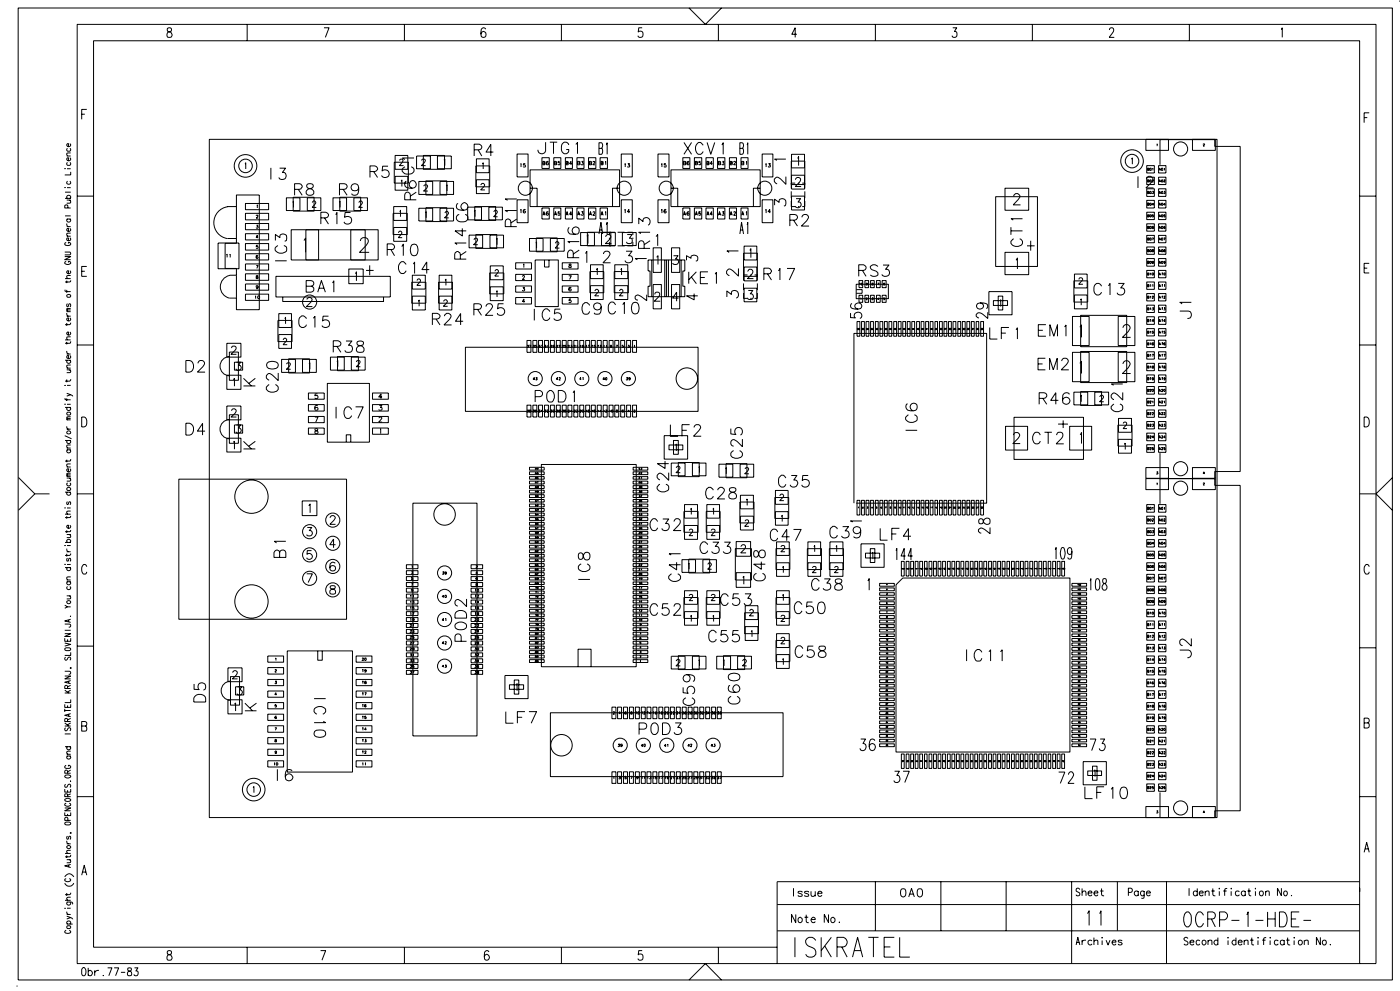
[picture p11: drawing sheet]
<svg xmlns="http://www.w3.org/2000/svg" width="420mm" height="297mm" viewBox="0 0 420 297" stroke-linecap="round" stroke-linejoin="round" font-family="sans-serif">
<g fill="none" stroke="#000" stroke-width=".3">
<path d="M5.4 2.4h412.1v291.3h-412.1zM23.1 7.3h389.5v281.5h-389.5zM50.2 8.5v.8a1.16 1.16 0 0 1 1.1 .6 1.16 1.16 0 0 1 0 1.2 .85 .85 0 0 1-1.3-.3 .85 .85 0 0 1 .7-1.2l.6-.3a.67 .67 0 0 0-.3-1zM74.1 7.3v4.9M97.1 8.3h1.6l-1.1 2.9M121.3 7.3v4.9M145.7 8.7a.68 .68 0 0 0-1.1-.2l-.3 .3a2.7 2.7 0 0 0 .3 2.3 .82 .82 0 0 0 1-.3 .82 .82 0 0 0-.2-1.1 .82 .82 0 0 0-1.1 .1l-.1 .5M168.3 7.3v4.9M192.6 8.3h-1.1l-.1 1.3a.89 .89 0 0 1 1.2 .1 .89 .89 0 0 1 0 1.2 .89 .89 0 0 1-1.2 .1l-.1-.3M206.6 2.4l4.9 4.9 4.9-4.9M215.4 7.3v4.9M239 10.3h-1.6l1-2v2.9"/>
<path d="M262.5 7.3v4.9M285.7 8.3h1.2l-.7 1.1a.87 .87 0 0 1 .8 1.3 .87 .87 0 0 1-1.6 0M309.6 7.3v4.9M332.7 9l.1-.4 .3-.3h.4l.5 .5a2.97 2.97 0 0 1-1.4 2.4h1.5M356.6 7.3v4.9M384.2 8.8l.3-.5v2.9M419.8 .2l-.2 .3M24.5 34.2h.9M26 32.8h-1.5v3M409.1 35.2h.9M410.6 33.8h-1.5v3M19.5 56.2h.1"/>
<path d="M19.5 50.6h.1M19.5 59.5h1.7M19.5 57.6h1.7M20 60h1.2M20 46.8h1.2M20.1 56.2h1.1M20.1 50.6h1.1M20.3 59.5a.53 .53 0 0 1-.1-.8 .53 .53 0 0 1 .8 0 .53 .53 0 0 1-.1 .8M20.3 54.3a.53 .53 0 0 0-.1 .8 .53 .53 0 0 0 .8 0 .53 .53 0 0 0-.1-.8M20.3 48.7l-.3 .3 .3 .6 .8-.2 .1-.4-.3-.3M20.3 44.5l-.3 .2 .3 .6 .8-.1 .1-.5-.3-.2M20.9 60l.3 .4-.1 .4-1.1 .1"/>
<path d="M20.9 47.3a.52 .52 0 0 1 .1 .7 .52 .52 0 0 1-.7 0 .52 .52 0 0 1 0-.7h.2v.9M20.9 43a.52 .52 0 0 1 .1 .8 .52 .52 0 0 1-.7 0 .52 .52 0 0 1 0-.8h.2v1M21.2 45.8l-1.1 .1-.1 .4 .3 .5M21.2 51.5v.9h-1.8M23.1 58.8h5M62.8 41.8h302.1v203.3h-302.1zM73.4 49.1l.3-.3v1.9M81.2 50.3v3.5M83.8 50.4h1.8l-.9 1.3a1.13 1.13 0 0 1 .9 1.8 1.13 1.13 0 0 1-2-.3M85.9 59.3h4v3.8h-4zM87.9 59.1h6.3v4.2h-6.3zM88.3 56.8l2-.2a.82 .82 0 0 0 0-1.4l-2-.1v3.4"/>
<path d="M89.4 56.8l1.2 1.7M92.1 55.2a.75 .75 0 0 0 .3 1.2 1.47 1.47 0 0 1 1.7 1.5 1.2 1.2 0 0 1-1.4 .7 1.2 1.2 0 0 1-.9-1.3 2.24 2.24 0 0 1 2-1.1l.1-.6a1.27 1.27 0 0 0-1.8-.4zM92.1 59.3h4.1v3.8h-4.1zM99.9 59.3h4v3.8h-4zM101.8 56.8l1.9-.2 .4-.5-.2-.7-.7-.3h-1.4v3.4M101.9 59.1h6.2v4.2h-6.2zM102.9 56.8l1.2 1.7M106.1 59.3h4.1v3.8h-4.1zM107.6 56.2a1.15 1.15 0 0 1-1.6 1 1.15 1.15 0 0 1-.5-1.8 1.15 1.15 0 0 1 1.9 .2 2.98 2.98 0 0 1-.4 2.8 1.12 1.12 0 0 1-1.6-.4M110.9 51.4h1.5a.85 .85 0 0 0 .8-.8 .85 .85 0 0 0-.8-.9h-1.5v3.5M112 51.4l1.2 1.8M116.4 49.8h-1.6l-.2 1.5a1.22 1.22 0 0 1 1.8-.1 1.22 1.22 0 0 1-.2 1.9 1.22 1.22 0 0 1-1.8-.5"/>
<path d="M118.2 48.6h4.3v6.3h-4.3zM118.5 52.9h3.8v4.1h-3.8zM118.5 46.6h3.8v4.1h-3.8zM119.8 48.1l.4-.4 .5 .1 .1 .2-.2 .7-.9 .9h1.3M120.3 54.3l.2-.3v1.9M121.4 50a1.26 1.26 0 0 0-.8 1.3 2.23 2.23 0 0 0 3.5 0 1.08 1.08 0 0 0-.8-1.3M121.9 54.3a1.09 1.09 0 0 0-.6 1 1.09 1.09 0 0 0 .7 .9 2.46 2.46 0 0 0 2.7-.3 1.13 1.13 0 0 0-.3-1.6 1.13 1.13 0 0 0-1.6 .4 1.13 1.13 0 0 0 .4 1.5l.4 .2M123 59.9l-.1-2-.5-.3-.7 .2-.3 .6v1.5h3.4M124.1 47.4h-3.4l.7 .5M124.8 57.6l-1.8 1.2M124.9 46.8h4.2v3.8h-4.2zM125.6 54.4h4.1v3.9h-4.1z"/>
<path d="M126.4 48.1l.4-.4h.4l.3 .3-.2 .7-.9 .9h1.2M126.9 46.6h6.4v4.1h-6.4zM127.1 55.8l.4-.4h.4l.3 .3-.2 .7-1 .9h1.3M127.7 54.2h6.3v4.2h-6.3zM131.2 46.8h4.1v3.8h-4.1zM131.9 54.4h4.1v3.9h-4.1zM133.1 48l.3-.3v1.9M133.8 55.7l.3-.3v1.9M142.2 44.9h1.5a.79 .79 0 0 0 .7-.6 .79 .79 0 0 0-.3-.8l-.4-.3h-1.5v3.6M142.7 49.7h4.1v6.3h-4.1zM142.9 47.6h3.8v4.2h-3.8zM142.9 53.9h3.8v4.1h-3.8z"/>
<path d="M143.4 44.9l1.1 1.9M144.2 55.5l.4-.5h.4l.3 .4-.2 .6-1 .9h1.3M144.6 49.1l.3-.3v1.9M147.9 45.6h-2.2l1.5-2.3v3.5M155 59.6h-3.5l.7 .5M155.1 59.9h3.3v6.8h-3.3zM155.1 46.2h3.3v6.8h-3.3zM156.2 49.2v-.1v1M157.5 49.1h-.5l-.1 .4a.39 .39 0 0 1 .6 0 .39 .39 0 0 1-.1 .6l-.5-.2M158.9 50.9h26.9v11h-26.9zM158.9 56.4h2.2v5.5M162.5 47.3h2.2v3.2h-2.2z"/>
<path d="M162.8 48.9h.6v.5h-.6v-1l.6 .1-.2 .4M163.6 42.6v2.6a1.16 1.16 0 0 1-1.3 .9 1.16 1.16 0 0 1-1-1.2M164.5 48.5h-.1a.51 .51 0 0 0-.7 .2 .51 .51 0 0 0 .2 .7l.6-.1v-.4l-.6-.1-.1 .3M164.9 42.6h2.2M166 42.6v3.5M166.1 47.3h2.1v3.2h-2.1zM166.2 48.9h.6v.5h-.6v-1l.7 .1-.2 .4M167.8 48.4h-.4l-.1 .4h.5l.1 .5-.7-.1M169.5 47.3h2.1v3.2h-2.1zM169.7 48.9h.6v.5h-.6v-1l.7 .1v.3l-.3 .1M170.5 43.5a1.13 1.13 0 0 0-1.3-.9 1.13 1.13 0 0 0-.9 1.4 1.51 1.51 0 0 0 1.5 2.1 1.02 1.02 0 0 0 .7-1.3h-.7M171.5 49.1h-.7l.4-.7v1"/>
<path d="M172.7 43.3l.5-.6v3.4M173 47.3h2.1v3.2h-2.1zM173.2 48.9h.6l.1 .2-.1 .3h-.6v-1l.7 .1-.2 .4M174.4 48.4h.5l-.3 .4h.3v.3l-.1 .3-.5-.2M176.5 47.3h2.2v3.2h-2.2zM176.7 48.9h.6v.5h-.6v-1l.7 .1-.2 .4M177.8 48.6l.2-.2 .3 .1v.3l-.6 .6h.7M179.6 44.5h.8l.2 .2 .1 .9-.3 .7h-.8v-3.5h.8l.2 .3 .1 .6-.3 .8M179.9 47.3h2.2v3.2h-2.2zM180.2 48.9h.6v.5h-.6v-1l.7 .1-.3 .4M181.5 48.5l.1-.1v1M181.8 43.5l.3-.7v3.5"/>
<path d="M185.8 56.4h-2.1v5.5M186.3 59.9h3.3v6.8h-3.3zM186.3 46.2h3.3v6.8h-3.3zM187.3 49.2l.2-.1v1M188.2 49.1h.6l-.3 .4h.3v.3l-.1 .3-.5-.2M197.3 59.9h3.3v6.8h-3.3zM197.3 46.2h3.3v6.8h-3.3zM198.3 49.2l.2-.1v1M199.7 49.1h-.5v.4h.5l.1 .5-.6 .1-.1-.2M201.2 50.9h26.8v11h-26.8zM201.2 56.4h2v5.5M204.8 47.3h2.1v3.2h-2.1z"/>
<path d="M204.9 48.9h.6v.5h-.6v-1l.7 .1-.2 .4M205.1 42.7l2.3 3.6M206.6 48.5l-.2-.1-.4 .1v.8l.5 .1 .2-.3-.2-.3h-.3l-.2 .3M207.4 42.7l-2.3 3.6M208.2 47.3h2.2v3.2h-2.2zM208.5 48.9h.5l.2 .2-.2 .3h-.5v-1l.7 .1-.3 .4M210.1 48.4h-.5v.4a.36 .36 0 0 1 .5 .1 .36 .36 0 0 1-.1 .5l-.5-.2M210.8 43.5l-.7-.8a1.77 1.77 0 0 0-1.4 2.7 1.07 1.07 0 0 0 1.1 .9 1.07 1.07 0 0 0 1-.9M211.7 47.3h2.2v3.2h-2.2zM211.9 48.9h.6v.5h-.6v-1l.7 .1-.2 .4M212 42.7l1.1 3.6 1.2-3.6M213.6 49.1h-.6l.4-.7v1"/>
<path d="M215.2 47.3h2.2v3.2h-2.2zM215.4 48.9h.6v.5h-.6v-1l.7 .1-.3 .4M216.4 43.5l.5-.7v3.5M216.6 48.4h.5l-.3 .4 .3 .1v.4l-.7-.1M218.7 47.3h2.1v3.2h-2.1zM218.9 48.9h.6v.5h-.6v-1l.7 .1v.3l-.3 .1M220 48.6l.2-.2 .4 .1-.6 .9h.7M221.9 44.5h.6l.4 .2 .1 .9-.5 .7h-.6v-3.5h.6l.4 .3v1l-.4 .4M222.2 47.3h2.1v3.2h-2.1zM222.4 48.9h.6v.5h-.6v-1l.6 .1-.1 .4M223.7 48.5l.2-.1v1M224 43.5l.2-.7v3.5"/>
<path d="M228 56.4h-2.1v5.5M228.5 59.9h3.3v6.8h-3.3zM228.5 46.2h3.3v6.8h-3.3zM229.6 49.2l.1-.1v1M230.4 49.1h.6l-.3 .4 .3 .1v.4l-.6 .1-.1-.2M235.7 52.9v2.3l-1.7-1.6-.8-.5h-.3l-.7 .6a1.25 1.25 0 0 0 .7 1.4h.1M235.7 47.7h-3.4l.6 .4M237.3 55.3h4v-7h-4v8.2M237.3 54.9h1.1M237.3 57.3v2.1M237.3 58.8h3.9v4.1h-3.9zM237.3 52.5h3.9v4.2h-3.9z"/>
<path d="M237.3 46.3h3.9v4h-3.9zM238.5 53.9l.3-.5a.86 .86 0 0 1 1.2 .1l.1 .5-.4 .6-1.3 1.3h1.8M238.7 59.5h1.4l-.8 1.1a.88 .88 0 0 1 .9 1 .88 .88 0 0 1-1.2 .7l-.6-.5M239.1 47.4l.4-.5v2.7M239.3 54.9h.4M240.6 54.9h.7v1.6M241.3 57.3v2.1M298.6 59h12.5v20.9h-12.5zM301.4 56.4h7.1v6.6h-7.1zM304 58.9v-.2a.99 .99 0 0 1 1.2-.7l.5 .4 .1 .6-2 2.4h2.2M339.3 47.7l.2-.3v1.8M341.2 52.9v3.4"/>
<path d="M343.6 41.8h6.8v3.3h-6.8zM343.8 53.7v-.2a1.07 1.07 0 0 1 1.6-.4 .7 .7 0 0 1 .2 1.1l-2 2.1h2.3M343.9 56.6h2.2v2.3h-2.2zM343.9 53.1h2.2v2.2h-2.2zM343.9 49.6h2.2v2.2h-2.2zM344.1 57.7l.4 .1v.2h-.4v-.7l.4 .1-.1 .3M344.1 54.2h.4v.4h-.4v-.7l.4 .1-.1 .2M344.1 50.7h.4v.3l-.4 .1v-.7h.4l-.1 .3M344.8 57.5l.2-.2 .2 .2-.1 .5-.3-.1zM344.8 50.5h.4l-.1 .6-.3-.1zM345 53.9l.2 .1-.1 .6-.3-.1zM345.5 54h.4l-.4 .6h.4"/>
<path d="M345.6 57.3h.3l-.2 .3 .2 .3h-.4M345.6 50.5h.1M345.7 50.4v.7M346.9 43.2h.1M347 43.1v.7M347.4 56.6h2.2v2.3h-2.2zM347.4 53.1h2.2v2.2h-2.2zM347.4 49.6h2.2v2.2h-2.2zM347.6 58l.2-.7 .2 .7M347.6 54.6l.2-.7 .2 .7M347.6 51.1l.2-.7 .2 .7M347.7 57.9h.2"/>
<path d="M347.7 54.4h.2M347.7 50.8h.2M347.8 49.4v-7.5h16.5v2h7.6v97.4h-7.6v2.2h-16.5v-7.7M348.3 57.5l.1-.2 .3 .2-.1 .5-.3-.1zM348.3 50.5h.4l-.1 .6-.3-.1zM348.4 53.9l.3 .1-.1 .6-.3-.1zM349 57.3h.4l-.2 .3 .2 .3h-.5M349 54h.4l-.5 .6h.5M349.1 50.5h.1M349.2 50.4v.7M357.6 41.8h6.8v3.3h-6.8zM360.8 43.3l.4-.1-.4 .6h.4"/>
<path d="M407.7 58.8h4.9M19.4 76.9h1.8l-1.8 .9h1.8M19.4 75.6h1.5l.3 .3-.3 .5h-1.5M19.5 64.7h1.7M19.8 78.3l-.4 .4a.95 .95 0 0 0 .9 .6 .95 .95 0 0 0 .9-.6l-.4-.4h-.3v.4M19.8 72.7l-.4 .3a.95 .95 0 0 0 .9 .6 .95 .95 0 0 0 .9-.6l-.4-.3h-.3v.3M20 67l.1 .6 .4 .3M20 70.8h1.2M20 67.9h1.2M20 65.6h1.2M20.3 65.6l-.3 .3a.56 .56 0 0 0 .7 .7 .56 .56 0 0 0 .2-1M20.3 62.3v-.8h-.8l-.1 .8h1.8"/>
<path d="M20.9 71.3l.2 .1a.54 .54 0 0 1-.5 .8 .54 .54 0 0 1-.4-.9h.3v.9M20.9 68.4l.3 .4-.3 .5h-.6l-.3-.5 .5-.4v1M21.2 69.9l-1.1 .1-.1 .4 .3 .4M26 79.9h-1.5v2.9h1.5M65.4 72.8h6.3v7.7h-6.3zM67.9 76.4l.2-.2v1M68.2 61.9h2.7v-3.5h6.9v34.4h-6.9v-3.4h-2M68.2 71.5h2.7v1.4h-3.4v7.6h3.4v2h-2M68.3 62a4.8 4.8 0 0 0-4.2 4.7 4.8 4.8 0 0 0 4 4.8M68.9 76.4l.1-.2v1M70.9 61.9v9.6M73.6 79.1h6.9v1.9h-6.9z"/>
<path d="M73.6 76.1h6.9v1.8h-6.9zM73.6 73h6.9v2h-6.9zM73.6 70h6.9v1.9h-6.9zM73.6 67h6.9v1.9h-6.9zM73.6 64h6.9v1.9h-6.9zM73.6 61h6.9v1.9h-6.9zM76.8 79.6h.6l-.4 .9M76.8 64.7l.2-.2h.3l-.5 .9h.6M76.9 67.5h.4l-.2 .3h.2l.1 .4-.2 .2-.4-.1M77.1 61.6l.1-.2v.9M77.3 76.7l-.4-.1-.1 .7 .4 .2 .2-.3-.2-.3-.4 .3M77.3 73.5h-.4l-.1 .4h.4l.1 .5-.4 .1-.1-.2"/>
<path d="M77.4 71.1h-.6l.4-.6v.9M82.5 78.2h3.5M82.6 72.1v-1.8l1.3 .9a1.06 1.06 0 0 1 1.3-1.1 1.06 1.06 0 0 1 .8 1.5l-.1 .5-.5 .2M83.3 73.6a1.07 1.07 0 0 0-.8 1.1 1.07 1.07 0 0 0 .8 1 1.62 1.62 0 0 0 1.8 .2 1.62 1.62 0 0 0 .9-1.5l-.1-.4-.8-.4M87.3 68.9h8.2v9h-8.2zM87.7 60.6l.3-.3v1.9M91.1 72.1l.5-.8v4.3M91.7 68.9h17.8v9h-17.8zM93.7 60.7l.3-.5h.3l.4 .4-1.1 1.6h1.3M96.2 65.3l2-.2a.75 .75 0 0 0 0-1.2l-.6-.3h-1.4v3.6M97.3 65.3l1.2 1.9M100.6 64.3l.4-.6v3.5"/>
<path d="M101.7 60.6l.3-.3v1.9M105.1 63.7h-1.6l-.2 1.4a1.22 1.22 0 0 1 1.9 0 1.22 1.22 0 0 1-.3 1.8 1.22 1.22 0 0 1-1.7-.4M105.2 68.9h8.2v9h-8.2zM107.6 60.7l.4-.5h.3l.4 .4-1.1 1.6h1.1M108.1 72.2l.3-.7 .4-.3h.9a1.05 1.05 0 0 1 .6 1.6l-2.5 2.8h2.9M110.9 79.5v3M116.1 74.8h1.4a.79 .79 0 0 0 .8-.6 .79 .79 0 0 0-.3-.9l-.5-.2h-1.4v3.6M117.2 74.8l1.1 1.9M117.9 64h4.2v6.3h-4.2zM118.1 61.9h3.8v4.2h-3.8zM118.1 68.2h3.8v4.1h-3.8zM119.5 69.8l.3-.5h.4l.3 .4-1.1 1.5h1.2"/>
<path d="M119.8 63.4l.3-.4v2M120.4 73.9l.5-.7v3.5M121.8 79.3l-.8-.9a1.77 1.77 0 0 0-1.3 2.7 1.07 1.07 0 0 0 1 .9 1.07 1.07 0 0 0 1.1-.9M123.6 73.3a1.08 1.08 0 0 1 1.6 .6 2.8 2.8 0 0 1-.4 2.6 1.08 1.08 0 0 1-1.6-.5 2.8 2.8 0 0 1 .4-2.7zM123.9 79.1l.4-.6v3.5M125.6 62.4h4.1v3.8h-4.1zM127.5 63.8l.3-.4v1.9M127.7 62.3h6.3v4.1h-6.3zM131.9 62.4h4.1v3.8h-4.1zM133.5 63.9l.3-.5h.3l.4 .6-1.2 1.3h1.3M137.4 61a1.05 1.05 0 0 0-.4 1.5 2.63 2.63 0 0 0 3.2 0 1.13 1.13 0 0 0-.3-1.6 1.13 1.13 0 0 0-1.6 .4 1.13 1.13 0 0 0 .4 1.6l.4 .1M137.7 64.3a1.12 1.12 0 0 0-.9 1.3 1.12 1.12 0 0 0 1.3 .9 1.55 1.55 0 0 0 2.2-1.4l-.5-.7-.3-.1"/>
<path d="M138 77.7l-.1-2a.82 .82 0 0 0-1.4 0l-.2 2h3.5M138.6 68.4v2.3l-2.2-1.5h3.4M139.8 72.8h-3.4l.6 .5M139.8 75.4l-1.8 1.2M140.2 62.1h4.2v3.8h-4.2zM140.7 70.5h4v3.8h-4zM142.2 71.9l.3-.5h.4l.3 .3-.3 .7-.9 .9h1.3M142.2 63.4l.2-.4v2M142.4 61.9h6.2v4.2h-6.2zM142.7 70.3h6.3v4.2h-6.3zM146.6 62.1h4.1v3.8h-4.1zM146.9 70.5h4.1v3.8h-4.1z"/>
<path d="M147 79.7h3.9v4.1h-3.9zM148.1 63.5l.3-.5h.4l.3 .4-1.1 1.6h1.2M148.8 71.7l.2-.3v1.9M153.2 67.9l-.2-1.9-.5-.4-.7 .2-.3 .7v1.4h3.5M154.6 78.8h4.8v1.8h-4.8zM155 63.1h-3.5l.7 .4M155 65.6l-1.8 1.2M156.2 63v-.2v1.1M156.9 79.4l.2-.3v1.1M157.5 62.9l-.2-.1-.4 .2v.7l.5 .1 .2-.3-.2-.2-.5 .1M158.8 71.5h4v3.8h-4zM160.5 77.9h6.9v14h-6.9z"/>
<path d="M160.6 72.8l.3-.3v1.9M160.8 71.3h6.3v4.2h-6.3zM162.5 62.3h2.2v3.3h-2.2zM162.8 64.5l.3-1.1 .3 1.1M162.8 64.2h.5M163.3 77.9v2.1h1.3v-2.1M164.5 63.6l-.1-.1a.47 .47 0 0 0-.6 .4 .47 .47 0 0 0 .5 .6l.2-.5-.3-.1-.4 .3M165 71.5h4.2v3.8h-4.2zM166.1 62.3h2.1v3.3h-2.1zM166.2 64.5l.4-1.1 .3 1.1M166.4 64.2h.4M166.6 72.9l.3-.5h.3l.4 .4-1.1 1.6h1.3"/>
<path d="M167.8 63.4h-.4l-.1 .6 .5-.1 .1 .5-.4 .1-.3-.2M168.6 78.8h4.7v1.8h-4.7zM169.5 62.3h2.1v3.3h-2.1zM169.7 64.5l.3-1.1 .4 1.1M169.9 64.2h.4M170.6 79.3l.7 .6-.1 .3-.7-.2 .2-.3 .5-.2v-.3zM170.7 68.2a1.17 1.17 0 0 0 .2 1.9l1.7 .1a1.1 1.1 0 0 0 1.1-1.1 1.1 1.1 0 0 0-1.1-1.1 1.1 1.1 0 0 0-1 1.1 1.1 1.1 0 0 0 1 1.1M171.5 64.2h-.7l.4-.8v1.1M171.9 77.2l-.2-1.9a.75 .75 0 0 0-1.2 0l-.3 .5v1.4h3.5M173 62.3h2.1v3.3h-2.1zM173.2 64.5l.3-1.1 .4 1.1M173.3 64.2h.5"/>
<path d="M173.7 72.4h-3.4l.6 .4M173.7 75l-1.8 1.1M174.1 69.7h4.2v3.9h-4.2zM174.4 63.4h.5l-.3 .5a.34 .34 0 0 1 .3 .4 .34 .34 0 0 1-.4 .2l-.2-.2M175.5 76l.5-.7v3.5M176 70.8l.3-.5v2.7M176.5 62.3h2.2v3.3h-2.2zM176.7 64.5l.4-1.1 .3 1.1M176.8 64.2h.4M177.1 79.4h3.8v4.1h-3.8zM177.8 63.7l.4-.3 .1 .5-.6 .6h.7M179.6 70.1l.6-3.4 .5 3.4"/>
<path d="M179.9 68.9h.6M179.9 62.3h2.2v3.3h-2.2zM180.2 64.5l.3-1.1 .4 1.1M180.3 64.2h.4M180.4 69.7h4.1v3.9h-4.1zM181 76.1l.1-.5a1.02 1.02 0 0 1 1.8 .4l-.5 1.2-1.6 1.6h2.3M181.5 63.7l.1-.3v1.1M181.6 71l.5-.7h.6l.4 .3 .1 .5-.4 .6-1.2 1.3h1.7M181.8 67.3l.3-.6v3.4M182.7 71.2v.5M182.7 72.5v1.2M183.2 73.7v-4.1h-7.1v4.1h8.3"/>
<path d="M184.3 79.4h3.9v4.1h-3.9zM184.4 69.6h-1.7v.9M185.2 69.6h2.1M185.2 73.7h2.1M186.6 69.7h4.2v3.9h-4.2zM187.3 63l.2-.2v1.1M187.7 75.3h1.8l-1 1.4a1.11 1.11 0 0 1 1.2 1.2 1.11 1.11 0 0 1-1.5 .9l-.5-.2-.3-.5M188.1 70.3h1.4l-.7 1.1a.83 .83 0 0 1 .8 1 .83 .83 0 0 1-1.1 .6l-.4-.1-.3-.4M188.2 69.6h1.6v.9M188.8 63.4h-.6l.4-.6v1.1M189.8 72.5v1.2h-1.6M189.8 71.2v.5"/>
<path d="M191.5 67.2v-1.8l1.3 1a1.14 1.14 0 0 1 1.6-1.1 1.14 1.14 0 0 1 .4 1.9l-.5 .3M193.2 74.5l-.2-2a.82 .82 0 0 0-1.4 0l-.1 2h3.4M193.9 77.5h-3.5l.7 .3M194.3 77.9h11v3.3h-.5v4.6h.5v3.1h-11v-3.1h.6v-4.6h-.6zM194.9 69.6h-3.4l.6 .4M194.9 72.2l-1.7 1.1M195.4 77.9v11M195.9 74.3h2.4v7.3h-2.4zM196.7 70.9l.5-.6v3.4M196.9 77.1l.4-.4v2.6M198.3 63l.2-.2v1.1M199.3 77.9v11"/>
<path d="M199.8 62.9h-.1a.47 .47 0 0 0-.6 .4 .47 .47 0 0 0 .5 .5l.2-.4-.3-.2-.4 .2M199.8 77.9v11M200.4 77.9v11M201.4 74.3h2.4v7.3h-2.4zM202 76.7h1.3l-.7 1a.85 .85 0 0 1 .9 .9 .85 .85 0 0 1-1.2 .7l-.5-.2-.1-.2M204.2 77.9v11M204.8 62.3h2.1v3.3h-2.1zM204.9 64.5l.4-1.1 .3 1.1M205.1 64.2h.4M205.9 78v-1.3l1.3 .7v-.4a1.07 1.07 0 0 1 1.5-.4 1.07 1.07 0 0 1 .3 1.6l-.4 .1M206.6 63.6l-.3-.2-.3 .3v.7l.3 .1a.34 .34 0 0 0 .3-.4 .34 .34 0 0 0-.6-.1v.2M208.2 62.3h2.2v3.3h-2.2z"/>
<path d="M208.5 64.5l.3-1.1 .4 1.1M208.6 64.2h.4M210.1 63.4h-.5v.6l.4-.1a.35 .35 0 0 1 0 .5 .35 .35 0 0 1-.5-.1M211.7 62.3h2.2v3.3h-2.2zM211.9 64.5l.4-1.1 .3 1.1M212 64.2h.5M213.6 64.2h-.6l.4-.8v1.1M215.2 62.3h2.2v3.3h-2.2zM215.4 64.5l.4-1.1 .3 1.1M215.5 64.2h.5M216.6 63.4h.5l-.3 .5 .3 .1v.4l-.4 .1-.3-.2M218.7 62.3h2.1v3.3h-2.1z"/>
<path d="M218.9 64.5l.3-1.1 .4 1.1M219.1 64.2h.4M220 63.7l.2-.3 .4 .3-.6 .8h.7M221.4 75.2h-3.4l.6 .5M221.9 70.1l.5-3.4 .6 3.4M222 68.9h.7M222.2 62.3h2.1v3.3h-2.1zM222.4 64.5l.3-1.1 .3 1.1M222.5 64.2h.5M223.1 73.8h3.8v4.1h-3.8zM223.7 63.7l.2-.3v1.1M224 67.3l.2-.6v3.4"/>
<path d="M224.8 75l.4-.5v2.7M229.6 63l.1-.2v1.1M231 63.4h-.7l.5-.6v1.1M232.3 61.5v-1.8l1.3 .9a1.06 1.06 0 0 1 1.3-1.1 1.06 1.06 0 0 1 .8 1.5l-.1 .5-.5 .3M236.8 66l2-.2 .3-.5-.1-.7-.7-.3h-1.5v3.5M237.3 60.2v1.7h1.1M237.9 66l1.2 1.8M239.3 61.9h.4M240.5 65.1l.2-.5a1.02 1.02 0 0 1 1.7 .4l-.5 1.2-1.6 1.6h2.3M241.3 60.2v1.7h-.7M263.3 79.9a1.26 1.26 0 0 0-1.3-.6 1.26 1.26 0 0 0-1 .9l.6 .7a1.89 1.89 0 0 1 1.7 .9v.6a1.68 1.68 0 0 1-2.3 0M264.8 79.4h1.8l-1.1 1.3a1.11 1.11 0 0 1 1.2 1.3 1.11 1.11 0 0 1-1.5 .8l-.6-.2-.2-.4"/>
<path d="M301.4 75.6h7.1v6.7h-7.1zM303.1 69.2h3.5M303.1 68.1v2.3M304 71.6a1.17 1.17 0 0 0-.9 1.4 1.17 1.17 0 0 0 1.4 .9 1.69 1.69 0 0 0 2.1-1 1.2 1.2 0 0 0-.8-1.3M304.7 78l.4-.7v3.3M306.6 65.6h-3.4l.6 .4M308 73.7h2.2M309.1 72.2v2.9M343.9 77.5h2.2v2.3h-2.2zM343.9 74h2.2v2.2h-2.2zM343.9 70.6h2.2v2.2h-2.2zM343.9 67.1h2.2v2.2h-2.2z"/>
<path d="M343.9 63.6h2.2v2.2h-2.2zM343.9 60.1h2.2v2.2h-2.2zM344.1 78.6l.4 .1-.1 .3h-.3v-.7h.4l-.1 .3M344.1 75.1l.4 .1v.3h-.4v-.7l.4 .1-.1 .2M344.1 71.7h.4v.3h-.4v-.7l.4 .1-.1 .3M344.1 68.2h.4v.2l-.4 .1v-.7h.4l-.1 .4M344.1 64.7h.4v.3l-.4 .1v-.7h.4l-.1 .3M344.1 61.2h.4l-.1 .4h-.3v-.8l.4 .1-.1 .3M344.8 78.4h.4l-.2 .6-.2-.1zM344.8 75l.2-.2 .2 .2-.1 .5-.3-.1zM344.8 67.9h.4l-.1 .6-.3-.1zM344.8 64.5h.4l-.2 .6-.2-.2z"/>
<path d="M344.8 61h.4l-.2 .6-.2-.2zM344.9 71.3l.3 .2-.1 .5-.3-.1zM345.5 74.9l.4 .6h-.4v-.3l.4-.2-.1-.2zM345.5 71.3h.4l-.3 .7M345.9 78.5l-.2 .3-.2-.4h.4v.5h-.4M345.9 67.9h-.4v.5l.3 .1v-.4l-.3 .2M345.9 64.4h-.3l-.1 .2 .2-.1 .2 .5-.4-.1M345.9 61.3h-.4l.3-.4v.7M347.4 77.5h2.2v2.3h-2.2zM347.4 74h2.2v2.2h-2.2zM347.4 70.6h2.2v2.2h-2.2zM347.4 67.1h2.2v2.2h-2.2z"/>
<path d="M347.4 63.6h2.2v2.2h-2.2zM347.4 60.1h2.2v2.2h-2.2zM347.6 79l.2-.7 .2 .7M347.6 75.5l.2-.7 .2 .7M347.6 72l.2-.7 .2 .7M347.6 68.5l.2-.7 .2 .7M347.6 65.1l.2-.7 .2 .7M347.6 61.6l.2-.8 .2 .8M347.7 78.8h.2M347.7 75.3h.2M347.7 71.7h.2M347.7 68.3h.2"/>
<path d="M347.7 64.8h.2M347.7 61.3h.2M348.3 78.4h.4l-.2 .6-.2-.1zM348.3 75l.1-.2 .3 .2-.1 .5-.3-.1zM348.3 67.9h.4l-.1 .6-.3-.1zM348.3 64.5h.4l-.2 .6-.2-.2zM348.3 61h.4l-.2 .6-.2-.2zM348.3 71.3l.4 .2-.1 .5-.3-.1zM348.9 71.3h.5l-.3 .7M349 74.9l.4 .4v.2l-.5-.1 .5-.4-.1-.2zM349.4 67.9l-.3-.1-.2 .3 .4 .4 .1-.1-.1-.3-.4 .2M349.4 64.4h-.4v.2l.2-.1 .2 .4-.2 .2-.3-.2"/>
<path d="M349.4 78.5l-.2 .3-.3-.3 .2-.2 .3 .2v.4h-.4M349.4 61.3h-.5l.4-.4v.7M410.6 78.9h-1.5v2.9h1.5M19.5 86.8v.4l.3 .2h1.4M19.5 83.5h1.7M20 93.8l.1 .6 .4 .4M20 84.1v.8M20 86.9v.8M20 96.8v.8M20 94.8h1.2M20 93.4h1.2M20.1 88.4a.54 .54 0 0 1 .8-.1 .54 .54 0 0 1 0 .8h-.6l-.3-.3z"/>
<path d="M20.3 91l-.3 .4 .1 .5h.3l.3-.8 .2-.1 .3 .4-.3 .6M20.3 92.9l-.3 .2 .3 .3M20.9 99.5a.52 .52 0 0 1 .1 .8 .52 .52 0 0 1-.7 0 .52 .52 0 0 1 0-.8h.2v.9M20.9 95.3a.52 .52 0 0 1 .1 .8 .52 .52 0 0 1-.7 0 .52 .52 0 0 1 0-.8h.2v.9M20.9 81.1l.3 .4-.3 .5h-.6l-.3-.5 .5-.4v1M21.2 96.7l-.3 .6h-1.4M21.2 92.5l-1.2 .1 .3 .3h.9M21.2 84l-.1 .4-.2 .1h-1.4M21.2 82.6l-1.1 .1-.1 .4 .3 .4M24.5 81.3h.9M68.9 82.6a3.5 3.5 0 0 0-2.8 3.3 3.5 3.5 0 0 0 2.7 3.5M70.9 82.5v6.9"/>
<path d="M73.6 88.2h6.9v1.8h-6.9zM73.6 85.1h6.9v1.9h-6.9zM73.6 82.1h6.9v1.9h-6.9zM76.7 88.7v.8M76.7 88.8h-.1M77 82.6l-.2 .2a.5 .5 0 0 1 .5 .7l-.5-.1v-.3l.5-.2v-.2zM77.4 88.7l.4 .1v.7h-.4l-.2-.3zM77.4 85.9l-.3 .3-.3-.2 .1-.4h.3l.2 .5-.2 .5-.4-.2M82.7 82.8h34.3v6.2h-34.3zM83.3 96h4.3v6.4h-4.3zM83.6 94h3.8v4.2h-3.8zM84.8 89v1.4h30.2v-1.4"/>
<path d="M85.4 95.5l.2-.4v2M91.8 85.8l2 .2 .3 .4v.6l-.3 .4-2 .2v-3.5l2 .2a.82 .82 0 0 1 0 1.3l-.6 .2M91.9 95.5l-.9-.8a1.55 1.55 0 0 0-1.4 2.2 1.16 1.16 0 0 0 .9 1.3 1.16 1.16 0 0 0 1.4-.9M92.1 89.8v-.4a.86 .86 0 0 1 1.3 0l.2 .5-1.7 2h1.8M93.9 95.4l.5-.6v3.4M95.3 87.6l1.1-3.5 1.2 3.5M95.7 86.4h1.4M98.5 94.8h-1.6l-.2 1.4a1.22 1.22 0 0 1 1.8 0 1.22 1.22 0 0 1-.2 1.8 1.22 1.22 0 0 1-1.8-.4M99.7 84.8l.4-.6v3.4M104.6 80.6h4.3v4.4h-4.3zM106.5 82l.4-.5v2.7M109.8 81.1h2.2"/>
<path d="M123.5 84.6h4.2v6.3h-4.2zM123.6 88.8h3.9v4.1h-3.9zM123.6 82.5h3.9v4.1h-3.9zM125.1 84.1l.3-.5h.4l.3 .4-1.1 1.5h1.2M125.4 90.3l.3-.4v1.9M128.7 80.8h-2.2l1.5-2.3v3.5M129.7 95.6h1.4a1.04 1.04 0 0 0 .8-1l-.8-.7h-1.4v3.5M130.8 95.6l1.1 1.8M131.5 84.6h4.2v6.3h-4.2zM131.7 82.5h3.8v4.1h-3.8zM131.7 88.8h3.8v4.1h-3.8zM133 90.4l.5-.5h.3l.3 .4-.2 .6-.9 .9h1.2"/>
<path d="M133.3 94.8v-.2a1.07 1.07 0 0 1 1.6-.4 .7 .7 0 0 1 .2 1.1l-2 2.1h2.3M133.5 84l.2-.3v1.8M138.9 96.3h-2.3l1.5-2.3v3.4M142.1 92.7h1.4a.89 .89 0 0 0 .7-1.3l-.7-.4h-1.4v3.5M143.2 92.7l1.2 1.8M145.7 91.9l.2-.5 .5-.4 .9 .2a.73 .73 0 0 1 .2 1.1l-1.9 2.2h2.3M146.8 81.8h4.3v6.3h-4.3zM147 86h3.9v4.1h-3.9zM148.4 81.3l.4-.5h.3l.4 .4-1.1 1.5h1.1M148.8 87.5l.2-.3v1.8M151 91h-1.6l-.2 1.6a1.19 1.19 0 0 1 1.8-.2 1.19 1.19 0 0 1-.1 1.8 1.19 1.19 0 0 1-1.8-.4M154.6 82.2h4.8v1.9h-4.8z"/>
<path d="M154.6 85.7h4.8v1.9h-4.8zM154.6 89.2h4.8v1.9h-4.8zM156.7 82.9l.2-.3 .4 .1-.6 1.1h.6M156.7 86.1h.6l-.3 .5h.3a.37 .37 0 0 1-.1 .5 .37 .37 0 0 1-.5-.1M157.3 90.4h-.6l.4-.8v1.1M160.2 92.6v3.4M164.9 93.4a1.17 1.17 0 0 0-1.4-.8 1.17 1.17 0 0 0-.9 1.3 1.69 1.69 0 0 0 .9 2.1 1.2 1.2 0 0 0 1.4-.8M168 92.7h-1.6l-.2 1.4a1.22 1.22 0 0 1 1.9 0 1.22 1.22 0 0 1-.3 1.8 1.22 1.22 0 0 1-1.7-.5M168.6 89.2h4.7v1.9h-4.7zM168.6 85.7h4.7v1.9h-4.7zM168.6 82.2h4.7v1.9h-4.7zM170.5 82.7h.8l-.5 1.1"/>
<path d="M171.2 89.6h-.5l-.1 .5 .2-.2a.4 .4 0 0 1 .4 .6 .4 .4 0 0 1-.7 0M171.2 86.3v-.2h-.5l-.1 1a.36 .36 0 0 0 .6 0 .36 .36 0 0 0-.1-.5h-.4l-.2 .2M176.8 91.6a1.18 1.18 0 0 0-1.7-.6 2.09 2.09 0 0 0 .3 3.2l.9-.1 .5-.8M176.9 81.4h4.1v6.3h-4.1zM177.1 85.6h3.8v4.2h-3.8zM178.4 87.2l.4-.5h.3l.4 .5-1.2 1.5h1.3M178.8 80.9l.3-.4v1.9M180.3 91.9a1.11 1.11 0 0 1-1.6 .9 1.11 1.11 0 0 1-.2-1.8 1.17 1.17 0 0 1 1.8 .9l-.2 1.7a1.19 1.19 0 0 1-1.9 .2M184.2 81.4h4.2v6.3h-4.2zM184.3 85.6h3.9v4.2h-3.9zM184.6 91.4a1.13 1.13 0 0 0-1.4-.9 1.13 1.13 0 0 0-.8 1.4 1.55 1.55 0 0 0 1.4 2.2l.8-.9M185.8 87.2l.3-.5h.4l.3 .5-1.1 1.5h1.2"/>
<path d="M186.1 80.9l.3-.4v1.9M186.7 91.3l.5-.7v3.5M189.9 90.8a1.08 1.08 0 0 1 1.6 .5 2.8 2.8 0 0 1-.4 2.6 1.06 1.06 0 0 1-1.6-.5 2.8 2.8 0 0 1 .4-2.6zM193.9 88.3v1.8l-1.7-1.3-1.1-.4-.5 .3-.2 .7 .4 .5h.5M195.9 85.3h2.4v7.3h-2.4zM196.4 88.3l.1-.5 .3-.2h.6l.4 .5-.3 .9-1.3 1.3h1.8M201.4 85.3h2.4v7.3h-2.4zM203.5 89.4h-1.8l1.2-1.8v2.7M206.5 81.5v3.5M207.3 83l1.5 2M208.1 88v1.9l-2.2-1.2h3.3M208.8 81.5l-2.3 2.3"/>
<path d="M210 83.2h1.4M212.3 81.5h-2.3v3.5h2.3M214.4 82.2l.4-.6v3.4M218 89v-1.8l1.3 1.1a1.11 1.11 0 0 1 1.3-1.3 1.11 1.11 0 0 1 .8 1.6l-.1 .4-.5 .4M221.4 80.5v2.2l-2.2-1.9a.84 .84 0 0 0-1.3 .5v.7l.8 .6M223 87.8v1.6h1.1M223 82.8h4.1v-6.9h-4.1v8.2M223 82.4h1.1M223 84.9v2.1M223.1 86.4h3.8v4.1h-3.8zM223.1 80h3.8v4.2h-3.8zM224.2 81.4l.5-.7h.5l.5 .4v.5l-.3 .6-1.3 1.3h1.8"/>
<path d="M224.4 87.1h1.3l-.7 1a.89 .89 0 0 1 .7 1.4 .89 .89 0 0 1-1.6-.2M225 89.4h.4M225 82.4h.4M226.3 82.4h.8v1.7M227.1 87.8v1.6h-.8M227.1 84.9v2.1M229.1 82.1l1.9-.1 .3-.9-.3-.5-.5-.2h-1.4v3.5M230.2 82.1l1.1 1.8M233.4 81.1l.5-.6v3.4M236 80.5h2.3l-1.6 3.4M255 93.8v1.4l1.5 .1a1.06 1.06 0 0 1 .1-1.5 1.06 1.06 0 0 1 1.4 0 1.06 1.06 0 0 1 .2 1.5l-.4 .1M255.5 91a.83 .83 0 0 0-.5 .8 .83 .83 0 0 0 .6 .7 2.62 2.62 0 0 0 2.7-.3 1 1 0 0 0-.9-1.4 1 1 0 0 0-.9 1.4l.8 .5"/>
<path d="M256.7 85.2h9.7v4.3h-9.7zM256.7 86.8h1.8v1.1h-1.8M257 96.4h.8v4.4h-.8zM257.2 98.4l-.1 .2 .2 .1h-.2M257.5 81.1h1.4a.79 .79 0 0 0 .8-.6 .79 .79 0 0 0-.3-.9l-.5-.2h-1.4v3.4M257.6 84.1h1.1v2.1h-1.1zM257.6 88.5h1.1v2.1h-1.1zM257.8 84.9v.6M257.8 98.5l-.3-.1v.4h.2l.1-.2-.3 .1M258.1 89.4l.1 .5M258.3 84.9h.3v.6l-.3-.1zM258.3 96.4h.9v4.4h-.9z"/>
<path d="M258.6 81.1l1.1 1.7M258.7 98.4h-.3l.3 .2-.1 .2-.2-.1M259.1 98.4h-.2l.2 .2-.1 .2-.1-.1M259.4 84.1h1.1v2.1h-1.1zM259.4 88.5h1.1v2.1h-1.1zM259.7 89.4l.3-.1-.3 .6h.4M259.7 96.4h.8v4.4h-.8zM260 98.4l-.2 .2h.2v.2l-.2-.1M260.1 85l-.3 .2v-.3h.2l.1 .3-.1 .3-.3-.1M260.5 98.7h-.3l.2-.3v.4M261.1 84.1h1.1v2.1h-1.1zM261.1 88.5h1.1v2.1h-1.1z"/>
<path d="M261.1 96.4h.8v4.4h-.8zM261.4 98.4h-.2l.2 .4-.3-.1M261.5 84.9l.3 .6-.4-.1 .4-.4v-.1zM261.5 89.3h.3l-.2 .2 .2 .3h-.4M261.6 98.4l.3 .3h-.3M262.5 96.4h.8v4.4h-.8zM262.7 98.4l-.1 .2 .2 .1h-.2M262.8 84.1h1.1v2.1h-1.1zM262.8 88.5h1.1v2.1h-1.1zM263 98.5l.2-.1-.2 .4h.3M263.2 84.9h.4l-.3 .6M263.6 89.7h-.4l.2-.4v.6"/>
<path d="M263.8 96.4h.9v4.4h-.9zM264.2 98.4h-.3l.3 .2-.1 .2-.2-.1M264.4 98.5l.1 .3M264.5 84.1h1.2v2.1h-1.2zM264.5 88.5h1.2v2.1h-1.2zM265.2 96.4h.9v4.4h-.9zM265.3 84.9h-.3v.5h.3l-.1-.3-.2 .2M265.3 89.3h-.3v.2h.3l-.1 .4-.2-.1M265.5 98.4h-.2l.2 .4-.2-.1M265.8 98.4l.1 .4zM266.6 96.4h.8v4.4h-.8zM266.9 98.7h-.3l.2-.3v.4"/>
<path d="M267.3 98.5v.2l-.2-.1 .2-.2v.4l-.2-.1M268 96.4h.8v4.4h-.8zM268.3 98.7h-.3l.3-.3v.4M268.5 98.4l.2 .4-.3-.1 .3-.1zM269.4 96.4h.8v4.4h-.8zM269.7 98.7h-.3l.2-.3v.4M269.9 98.4h.2l-.2 .4M270.7 96.4h.9v4.4h-.9zM271 98.7h-.2l.2-.3v.4M271.5 98.5h-.3l.2 .3 .1-.2-.3 .1M272.1 96.4h.8v4.4h-.8zM272.4 98.7h-.3l.2-.3v.4"/>
<path d="M272.8 98.4l-.2 .2h.2v.2l-.2-.1M273.4 96.4h.9v4.4h-.9zM273.8 98.7h-.3l.2-.3v.4M274.2 98.7h-.3l.2-.3v.4M274.9 96.4h.8v4.4h-.8zM275.2 98.7h-.3l.2-.3v.4M275.4 98.4l.2 .3h-.2M276.2 96.4h.9v4.4h-.9zM276.5 98.7h-.2l.2-.3v.4M276.7 98.5h.3l-.3 .3h.3M277.6 96.4h.8v4.4h-.8zM277.9 98.7h-.2l.1-.3v.4"/>
<path d="M278.2 98.5v.3M278.9 96.4h.9v4.4h-.9zM279.3 98.7h-.3l.2-.3v.4M279.4 98.5l.3-.1v.4l-.3-.1zM280.4 96.4h.7v4.4h-.7zM280.4 98.4l.3 .3h-.3M281.1 98.5l-.2 .2v-.3l.2 .1-.1 .3-.1-.1M281.7 96.4h.9v4.4h-.9zM281.8 98.4h.3l-.2 .2 .2 .1h-.3M282.2 98.4l.2 .4-.2-.2 .3-.1zM283.1 96.4h.8v4.4h-.8zM283.2 98.4h.2l-.2 .2 .2 .1h-.2"/>
<path d="M283.6 98.4h.2l-.1 .4M284.4 96.4h.9v4.4h-.9zM284.6 98.4h.2v.4l-.3-.1M285.2 98.5h-.3v.2l.3 .1v-.2l-.3 .1M285.8 96.4h.8v4.4h-.8zM285.9 98.4l.3 .3h-.3M286.5 98.4h-.1l.1 .4-.2-.1M287.2 96.4h.9v4.4h-.9zM287.3 98.4l.3 .3h-.3M288 98.7h-.4l.3-.3v.4M288.6 96.4h.8v4.4h-.8zM288.7 98.4h.2l-.2 .2 .2 .1h-.2"/>
<path d="M289.1 98.4h.2l-.1 .2 .1 .1h-.2M289.9 96.4h.9v4.4h-.9zM290 98.4h.3v.4l-.3-.1M290.4 98.5l.3-.1-.3 .4h.3M291.3 96.4h.8v4.4h-.8zM291.5 98.4h.1v.4l-.2-.1M291.9 98.5h.1M292 98.4v.4M292.7 96.4h.8v4.4h-.8zM292.8 98.4l.3 .3h-.4M293.2 98.4l.3 .2-.1 .2-.3-.1zM293.9 90.8a.93 .93 0 0 1 .9 .4 .93 .93 0 0 1 0 1 1.01 1.01 0 0 1-1.6 .3 1.01 1.01 0 0 1 0-1.5 3.3 3.3 0 0 1 2.8 .2 .85 .85 0 0 1-.2 1.3"/>
<path d="M294.1 96.4h.8v4.4h-.8zM294.2 98.5h.2l-.2 .3h.2M294.8 98.5l-.2 .2v-.3l.2 .1v.2h-.2M296.2 93.6v1.8l-2.1-1.6a1.02 1.02 0 0 0-1.4 .5v.5l.9 .5M296.5 87.4h7v6.9h-7zM296.8 98.2v3.4h2.3M297.9 90.1h4.2v1.5h-4.2zM299.3 88.8h1.4v4.1h-1.4zM299.8 90.2l.3-.3v2M300.3 99.9h1.3M302.5 98.2h-2.2v3.4M304.7 98.8l.4-.6v3.4"/>
<path d="M311.3 99h1.4M313.6 97.3h-2.3v3.5h2.3M319.2 98l.4-.6v3.4M321.6 94.9h5v8.7h-5zM322 84.2h4.2v6.3h-4.2zM322.2 88.4h3.8v4.2h-3.8zM322.2 82.2h3.8v4.1h-3.8zM323.5 83.8l.4-.5 .7 .1v.6l-1.1 1.2h1.2M323.8 98.1l.5-.7v3.7M324 89.9l.2-.3v1.9M324 94.5h13.8v9.4h-13.8zM330.3 85.8a1.16 1.16 0 0 0-1.3-.9 1.16 1.16 0 0 0-1 1.3 1.55 1.55 0 0 0 1.5 2.2l.8-.8"/>
<path d="M332.3 85.6l.6-.7v3.5M335.3 84.9h1.8l-1 1.4a1.1 1.1 0 0 1 1.2 1.2 1.1 1.1 0 0 1-1.5 .9l-.5-.1-.3-.6M335.3 94.9h5v8.7h-5zM336.7 98.2l.2-.5 .5-.4h.8l.3 .3a.81 .81 0 0 1 .2 1.1l-2.1 2.4h2.4M343.9 98.5h2.2v2.2h-2.2zM343.9 94.9h2.2v2.3h-2.2zM343.9 91.5h2.2v2.2h-2.2zM343.9 88h2.2v2.2h-2.2zM343.9 84.5h2.2v2.2h-2.2zM343.9 81.1h2.2v2.2h-2.2zM344.1 99.6h.4v.3h-.4v-.6h.4l-.1 .3M344.1 96l.4 .1-.1 .4h-.3v-.8l.4 .1-.1 .2"/>
<path d="M344.1 92.6l.4 .1v.2h-.4v-.7l.4 .1-.1 .3M344.1 89.1l.4 .1v.2h-.4v-.6h.4l-.1 .3M344.1 85.6h.4v.4h-.4v-.7l.4 .1-.1 .2M344.1 82.2h.4v.2l-.4 .1v-.7h.4l-.1 .4M345 81.9v.6M345 85.4v.6M345 88.9v-.1v.6M345 92.4v-.2v.7M345 95.9v-.2v.8M345 99.3v.6M345.5 88.9l.4-.1-.4 .6h.4M345.5 81.9h.4l-.2 .6-.2-.2z"/>
<path d="M345.6 92.2h.3l-.2 .3 .2 .3h-.4M345.6 85.4h.1M345.7 85.3v.7M345.9 99.3h-.3l-.1 .2 .2-.1 .2 .5-.4-.1M345.9 96.2h-.4l.3-.5v.8M347.4 98.5h2.2v2.2h-2.2zM347.4 94.9h2.2v2.3h-2.2zM347.4 91.5h2.2v2.2h-2.2zM347.4 88h2.2v2.2h-2.2zM347.4 84.5h2.2v2.2h-2.2zM347.4 81.1h2.2v2.2h-2.2zM347.6 99.9l.2-.6 .2 .6"/>
<path d="M347.6 96.5l.2-.8 .2 .8M347.6 92.9l.2-.7 .2 .7M347.6 89.4l.2-.6 .2 .6M347.6 86l.2-.7 .2 .7M347.6 82.5l.2-.7 .2 .7M347.7 99.7h.2M347.7 96.2h.2M347.7 92.7h.2M347.7 89.2h.2M347.7 85.7h.2M347.7 82.2h.2M348.4 99.3l.1 .6"/>
<path d="M348.4 95.9l.1-.2v.8M348.4 92.4l.1-.2v.7M348.4 88.9l.1-.1v.6M348.4 85.4l.1 .6M348.4 81.9l.1 .6M349 92.2h.4l-.2 .3 .2 .2-.5 .1M349 88.9v-.1h.4l-.5 .6h.5M349 81.8l.4 .3-.2 .4-.3-.3zM349.1 85.4h.1M349.2 85.3v.7M349.4 99.3h-.4v.2l.2-.1 .2 .4-.2 .1-.3-.1M349.4 96.2h-.5l.4-.5v.8"/>
<path d="M353.8 93.2h2.6a1.12 1.12 0 0 1 .9 1.3 1.12 1.12 0 0 1-1.2 .9M357.2 90.6h-3.4l.6 .5M409.1 80.4h.9M19.4 115.5h.2zM19.5 119.3v.4l.3 .1h1.4M19.5 108h1.7M19.5 101.9h1.7M20 117.9l1.7 .7 .1 .2M20 105.2l.1 .6 .4 .3M20 102.5v.7M20 113.7v.9M20 119.4v.8"/>
<path d="M20 110.9h1.2M20 110.3h1.2M20 106.1h1.2M20.1 115.5h1.1M20.3 108l-.3 .6 .5 .3 .7-.3-.3-.6M20.9 110.9l.3 .3-.1 .4-1.1 .1M20.9 106.5a.52 .52 0 0 1 .1 .8 .52 .52 0 0 1-.7 0 .52 .52 0 0 1 0-.8h.2v1M21.2 113.7l-.3 .5h-1.4M21.2 109.4l-1.1 .1-.1 .4 .3 .4M21.2 102.3l-.1 .5-1.6 .1M21.2 101h-1.1l-.1 .5 .3 .4M21.2 118.3l-1.2 .4"/>
<path d="M23.1 103.4h5M55.7 108.1a1.87 1.87 0 0 1 2.2 .9 1.87 1.87 0 0 1-.6 2.4l-1.6 .1zM59.4 108.9l.1-.5 .5-.3h.6a.87 .87 0 0 1 .6 1.3l-2 2.1h2.3M68 102.9h4.2v4.1h-4.2zM68 112.5h4.2v4.2h-4.2zM68.8 105.5h2.7v8.5h-2.7zM68.8 106.9a2.88 2.88 0 0 0-2.8 2.8 2.88 2.88 0 0 0 2.8 2.9M69.5 104.3l.1-.5 .3-.1h.5l.4 .5-.3 .8-1.2 1.2h1.6M70 113.8l.3-.4v2.4M70.3 108.6h2.5v2.3h-2.5zM70.9 108.6h1.3l-.7 .9 .6 .1 .2 .5a.84 .84 0 0 1-.6 .9 .84 .84 0 0 1-1-.5M73 113.4l2.4 2.3"/>
<path d="M73 115.7h3.6M76.6 113.4l-2 1.5M80.1 108.8a2.26 2.26 0 0 1 3.3 .4v.4a1.63 1.63 0 0 1-2 1l-.9-.2a1.13 1.13 0 0 1-.4-1.6zM80.7 115.3l-.8 .7a1.7 1.7 0 0 0 2.7 1.4l.8-.7a1.23 1.23 0 0 0-.8-1.4M83.4 111.8v2.3l-2.2-2a.84 .84 0 0 0-1.3 .5v.7l.8 .6M83.6 100.3h3.8v4.1h-3.8zM84.4 107.7h4.2v3.9h-4.2zM84.9 101.9l.4-.5h.3l.4 .4-1.1 1.5h1.2M86 109.2l.3-.5h.4l.4 .4-.3 .7-.9 .9h1.3M86.6 107.6h6.2v4.2h-6.2zM90.7 107.7h4.2v3.9h-4.2zM92.5 117.8h4.7v1.9h-4.7z"/>
<path d="M92.7 109.1l.2-.4v2M95.2 118.1h-.7l-.1 .5h.8a.52 .52 0 0 1 0 .8 .52 .52 0 0 1-.8-.2M98.2 114.9h12.6v17.6h-12.6zM99.1 107h4.1v3.9h-4.1zM99.9 103.8l2-.1a.75 .75 0 0 0 0-1.3l-.5-.3h-1.5v3.5M101 108.4l.3-.3v1.8M101 103.8l1.2 1.8M101.2 106.9h6.3v4.2h-6.3zM103.7 102.2h1.8l-1 1.3a1.11 1.11 0 0 1 1.2 1.3 1.11 1.11 0 0 1-1.5 .8l-.5-.1-.3-.5M105.4 107h4.1v3.9h-4.1zM106.9 108.5a.56 .56 0 0 1 .6-.4 .56 .56 0 0 1 .5 .5l-1.2 1.3h1.3M107.2 102.4l-.2 .2 .2 .8a1.87 1.87 0 0 1 2 1.1v.5l-.4 .5h-1.6a1.06 1.06 0 0 1-.3-1.1 1.06 1.06 0 0 1 1-.7l.9-.3 .2-.8a1.38 1.38 0 0 0-1.8-.2z"/>
<path d="M111.7 117.8h4.7v1.9h-4.7zM114.6 119h-1l.6-.9v1.4M139.6 104.1h69.7v19.2h-69.7zM158 102.1h1.2v3.5h-1.2zM158.1 103.5h.3l-.1 .2h.1v.4h-.4M158.7 103.5h.5l-.3 .7M159.8 103.5h.4l-.2 .2 .2 .1v.3h-.5M159.8 102.1h1.2v3.5h-1.2zM160.3 113.7h-.4l.3-.6v.8M160.5 118.9h1.4a.94 .94 0 0 0 .8-.9 .94 .94 0 0 0-.8-1h-1.4v3.5M160.6 113.1h.5l-.3 .4h.3v.3l-.5-.1M160.9 103.5h-.3v.2h.3v.5l-.4-.1"/>
<path d="M161.5 102.1h1.2v3.5h-1.2zM161.6 103.5h.3l-.2 .2 .3 .3-.1 .2-.4-.1M162.3 103.5h.4l-.2 .2 .3 .3-.6 .1M163.3 102.1h1.2v3.5h-1.2zM163.4 103.5h.3l-.2 .2 .3 .3-.5 .1M164.2 117.5a.99 .99 0 0 1 1.1-.5 .99 .99 0 0 1 .8 .9 1.61 1.61 0 0 1 .2 1.7 1.61 1.61 0 0 1-1.5 .9 2.08 2.08 0 0 1-.6-3zM164.2 103.6l.1 .6M165 103.7l.5-.1-.5 .6h.5M165 102.1h1.2v3.5h-1.2zM166.2 103.7l-.3 .2v-.4l.3 .1v.5h-.4M166.8 103.7l.4-.1-.4 .6h.4M166.8 102.1h1.2v3.5h-1.2z"/>
<path d="M167.3 113.7h-.5l.4-.6v.8M167.4 117a1.91 1.91 0 0 1 2.2 1.1 1.91 1.91 0 0 1-.6 2.3l-1.6 .1zM167.5 103.5h.5l-.3 .7M167.6 113.3l.4-.1-.4 .7h.5M168.6 103.7v-.2l.4 .1-.5 .6h.5M168.6 102.1h1.2v3.5h-1.2zM169.7 103.5h-.3l-.1 .2h.3l.2 .3-.5 .1M170.3 103.7l.3-.2 .1 .2-.4 .5h.5M170.3 102.1h1.2v3.5h-1.2zM171.1 103.5h.4l-.2 .2 .3 .3-.5 .1M171.8 117.7l.4-.6v3.4M172.1 103.7l.4-.1-.4 .6h.5"/>
<path d="M172.1 102.1h1.2v3.5h-1.2zM173 103.6l.1 .6M173.8 102.1h1.2v3.5h-1.2zM174 103.6l.1 .6M174.3 113.7h-.5l.3-.6v.8M174.8 113.3l.1-.2v.8M175 103.7l-.3 .2-.2-.2 .2-.2 .3 .1v.5h-.4M175.6 102.1h1.2v3.5h-1.2zM175.8 103.6l.1 .6M176.3 103.5h.5l-.3 .7M177.3 102.1h1.2v3.5h-1.2zM177.5 103.6l.1 .6"/>
<path d="M178.5 103.5h-.3l-.1 .2h.3l.2 .3-.5 .1M179.1 102.1h1.2v3.5h-1.2zM179.3 103.6l.1 .6M179.9 103.5h.4l-.3 .2 .3 .1v.3h-.4M180.9 102.1h1.2v3.5h-1.2zM181 103.6l.1 .6M181.3 113.7h-.5l.3-.6v.8M181.7 113.1l.3 .2-.2 .6-.2-.2zM181.8 103.6l.1 .6M182.7 102.1h1.1v3.5h-1.1zM183.4 103.7l-.3 .2v-.4l.3 .1v.5h-.4M184.3 102.1h1.2v3.5h-1.2z"/>
<path d="M184.8 103.5h.4l-.3 .7M186.1 102.1h1.2v3.5h-1.2zM186.9 103.5h-.4v.2h.4l.1 .4h-.5M187.8 113.1h.4l-.2 .4h.2v.3l-.5-.1M187.9 102.1h1.2v3.5h-1.2zM188.3 103.5h.4l-.2 .2 .3 .3-.1 .2-.5-.1M189 113.4l-.2 .3-.2-.5a.34 .34 0 0 1 .4 .3 .34 .34 0 0 1-.3 .4l-.1-.1M189.7 102.1h1.2v3.5h-1.2zM190.2 103.6l.1 .6M311.3 109.1h1.3M311.6 119.4l1.9-.2 .4-.5-.2-.6-.7-.4h-1.4v3.5M312.7 119.4l1.2 1.8"/>
<path d="M313.5 107.4h-2.2v3.5h2.2M314.7 110.9v-3.5l1.1 3.5 1.2-3.5v3.5M314.8 100.8v-3.5l1.2 3.5 1.1-3.5v3.5M318.4 108.2l.3-.6 .9-.2a.87 .87 0 0 1 .6 1.3l-2 2.2h2.3M320.7 118.2a1.05 1.05 0 0 0-1.6-.3 3.5 3.5 0 0 0-.4 2.8 1.12 1.12 0 0 0 1.8 .3 1.12 1.12 0 0 0-.2-1.8 1.12 1.12 0 0 0-1.7 .8M321.6 105.6h5v8.8h-5zM322 117.5h4.2v3.9h-4.2zM323.8 108.9l.5-.7v3.8M324 118.9l.2-.4v1.9M324 105.4h13.8v9.3h-13.8zM324 117.4h6.3v4.1h-6.3zM328.3 117.5h4.1v3.9h-4.1z"/>
<path d="M329.8 119l.3-.5h.5l.3 .4-.2 .6-1 .9h1.3M335.3 105.6h5v8.8h-5zM336.7 117.6v2.3l-2.2-1.9a.84 .84 0 0 0-1.3 .5 1.08 1.08 0 0 0 .8 1.2M336.7 115.1h-3.4l.6 .4M336.7 109.1l.2-.5 .5-.5h.8l.3 .3a.81 .81 0 0 1 .2 1.2l-2.1 2.4h2.4M343.9 119.4h2.2v2.2h-2.2zM343.9 115.9h2.2v2.2h-2.2zM343.9 112.4h2.2v2.3h-2.2zM343.9 108.9h2.2v2.2h-2.2zM343.9 105.4h2.2v2.2h-2.2zM343.9 102h2.2v2.2h-2.2zM344.1 117h.4v.3l-.4 .1v-.7h.4l-.1 .3"/>
<path d="M344.1 113.5l.4 .1-.1 .3h-.3v-.8l.4 .1-.1 .3M344.1 110l.4 .1v.2h-.4v-.6l.4 .1-.1 .2M344.1 106.5l.4 .1v.3h-.4v-.7h.4l-.1 .3M344.1 103.1h.4v.3h-.4v-.7l.4 .1-.1 .3M344.8 116.9l.4-.1-.4 .6h.4M345 102.8v.6M345 106.4v-.2v.7M345 109.8v-.1v.6M345 113.3v-.2v.8M345.5 109.8l.4 .5h-.4v-.2l.4-.2-.1-.2zM345.5 106.2h.4l-.3 .7M345.6 116.7l.3 .1-.2 .6-.2-.2z"/>
<path d="M345.9 113.4l-.3 .2v-.4l.3 .1v.4l-.2 .2-.2-.2M345.9 102.8h-.4v.5l.3 .1v-.4l-.3 .2M347.4 119.4h2.2v2.2h-2.2zM347.4 115.9h2.2v2.2h-2.2zM347.4 112.4h2.2v2.3h-2.2zM347.4 108.9h2.2v2.2h-2.2zM347.4 105.4h2.2v2.2h-2.2zM347.4 102h2.2v2.2h-2.2zM347.6 117.4l.2-.7 .2 .7M347.6 113.9l.2-.8 .2 .8M347.6 110.3l.2-.6 .2 .6M347.6 106.9l.2-.7 .2 .7"/>
<path d="M347.6 103.4l.2-.7 .2 .7M347.7 117.1h.2M347.7 113.7h.2M347.7 110.2h.2M347.7 106.6h.2M347.7 103.2h.2M348.3 116.9l.4-.2-.4 .7h.4M348.4 113.3l.1-.2v.8M348.4 109.8l.1-.1v.6M348.4 106.4l.1-.2v.7M348.4 102.8l.1 .6M348.9 106.2h.5l-.3 .7"/>
<path d="M349 116.7l.4 .3-.2 .4-.3-.4zM349 109.8l.4 .4v.1h-.5l.5-.4-.1-.2zM349.4 102.8l-.3-.1-.2 .3 .4 .4 .1-.2-.1-.2-.4 .2M349.4 113.4l-.1 .2-.4-.2 .3-.3 .2 .5-.2 .3-.2-.2M407.7 103.4h4.9M19.4 130.6l2 .9M19.5 121.2h.1M19.5 132h1.7M19.5 122.1h1.7M20 127.8l.1 .5 .4 .3M20 137.8v.7M20 140h1.2"/>
<path d="M20 134.8h1.2M20 134.3h1.2M20 128.6h1.2M20 125.8h1.2M20.1 129.4a.53 .53 0 0 1 .8-.2 .53 .53 0 0 1 0 .8l-.8-.1zM20.1 121.2h1.1M20.3 134.8a.53 .53 0 0 0-.1 .8 .53 .53 0 0 0 .8 0 .53 .53 0 0 0-.1-.8M20.3 132l-.3 .3a.56 .56 0 0 0 .7 .7 .56 .56 0 0 0 .2-1M20.3 123.6l.8 .1 .1 .4-.3 .3-.8-.2-.1-.3zM20.3 122.1a.53 .53 0 0 0-.1 .8 .53 .53 0 0 0 .8 0 .53 .53 0 0 0-.1-.8M20.3 125.4l-.3 .1 .3 .3M21.2 139.1h-1.1l-.1 .5 .3 .4"/>
<path d="M21.2 137.6l-.1 .5-1.6 .1M21.2 133.4l-1.1 .1-.1 .4 .3 .4M21.2 124.9l-1.2 .2 .3 .3h.9M24.5 125h.8a1.77 1.77 0 0 1 0 3h-.8zM55.7 126.9a1.84 1.84 0 0 1 2.4 1.7 1.84 1.84 0 0 1-2.4 1.8zM61.5 129.2h-2.3l1.5-2.3v3.5M68 121.7h4.2v4.1h-4.2zM68 131.3h4.2v4.2h-4.2zM68.8 124.3h2.7v8.6h-2.7zM68.8 125.8a2.88 2.88 0 0 0-2.8 2.8 2.88 2.88 0 0 0 2.8 2.9M69.5 123.1l.4-.6h.5l.3 .3 .1 .5-1.5 1.7h1.6M70 132.6l.3-.4v2.4"/>
<path d="M70.3 127.4h2.5v2.4h-2.5zM70.9 127.4h1.3l-.7 .9a.8 .8 0 0 1 .8 .9 .8 .8 0 0 1-1.1 .6l-.3-.1-.2-.3M73 134.6h3.6M73 132.3l2.4 2.3M76.6 132.3l-2 1.4M92.5 128.3h4.7v1.9h-4.7zM92.5 124.8h4.7v1.9h-4.7zM92.5 121.3h4.7v1.9h-4.7zM94.4 125h1l-.7 1.5M94.5 128.6v.4l.7 .2a.49 .49 0 0 1-.1 .8 .49 .49 0 0 1-.7-.2v-.5l.9-.5-.3-.3zM95.3 121.7l-.4-.2-.5 .3v1l.7 .2 .3-.4-.3-.5h-.5l-.2 .4M100.8 121.9v3.5"/>
<path d="M103.8 132.4v-2.1h1.4v2.1M105.4 122.8a1.14 1.14 0 0 0-1.7-.7 2.2 2.2 0 0 0 .3 3.3 1.23 1.23 0 0 0 1.4-.8M106.6 121.9h2.3l-1.6 3.5M111.7 121.3h4.7v1.9h-4.7zM111.7 124.8h4.7v1.9h-4.7zM111.7 128.3h4.7v1.9h-4.7zM113.7 125.3l.2-.3 .6 .3-.9 1.2h1M113.7 121.5h.8l-.4 .6h.3l.2 .5-.3 .4h-.6l-.1-.3M114 128.7l.2-.2v1.5M158 121.4h1.2v3.6h-1.2zM158.1 122.9h.3l-.1 .2h.1v.4h-.4M158.8 122.9l.4 .7-.5-.1 .5-.5z"/>
<path d="M159.8 122.9h.4l-.2 .2 .2 .1v.3h-.5M159.8 121.4h1.2v3.6h-1.2zM160.9 123l-.3-.1-.1 .2 .1 .5h.3v-.5l-.4 .2M161.5 121.4h1.2v3.6h-1.2zM161.6 122.9h.3l-.2 .2 .3 .3-.1 .2-.4-.1M162.3 139.2h28.5v60.6h-28.5zM162.8 123.3h-.6l.4-.4v.7M163.3 121.4h1.2v3.6h-1.2zM163.4 122.9h.3l-.2 .2 .3 .3-.5 .1M164 123h.5l-.5 .6h.5M165 121.4h1.2v3.6h-1.2zM165.1 122.9h.4l-.2 .2h.2v.4h-.5"/>
<path d="M165.8 123h.4l-.1 .6-.3-.1zM166.8 123h.4l-.4 .6h.4M166.8 121.4h1.2v3.6h-1.2zM167.6 122.9l.4 .7-.5-.1 .5-.5zM168.6 123v-.1l.4 .1-.5 .6h.5M168.6 121.4h1.2v3.6h-1.2zM169.7 123h-.4v.5l.3 .1 .2-.2-.2-.3-.3 .2M170.3 123h.4l-.4 .6h.5M170.3 121.4h1.2v3.6h-1.2zM171.6 123.3h-.5l.3-.4v.7M172.1 123h.4l-.4 .6h.5M172.1 121.4h1.2v3.6h-1.2z"/>
<path d="M172.8 123h.5l-.5 .6h.5M173.8 123h.5l-.5 .6h.5M173.8 121.4h1.2v3.6h-1.2zM174.6 123h.4l-.1 .6-.3-.1zM175.6 121.4h1.2v3.6h-1.2zM175.8 123l.1 .6M176.4 122.9v.2l.4 .2-.1 .3h-.4l.2-.5h.2v-.2zM177.3 121.4h1.2v3.6h-1.2zM177.5 123h.1M177.6 122.9v.7M178.5 123h-.4v.5l.3 .1 .2-.2-.2-.3-.3 .2M179.1 121.4h1.2v3.6h-1.2z"/>
<path d="M179.3 123h.1M179.4 122.9v.7M180.3 123.3h-.4l.2-.4v.7M180.9 121.4h1.2v3.6h-1.2zM181 123l.1 .6M181.6 123h.5l-.5 .6h.5M182.7 121.4h1.1v3.6h-1.1zM182.8 123l.1 .6M183.4 122.9h.4v.7h-.4zM184.3 121.4h1.2v3.6h-1.2zM184.8 122.9l.4 .7h-.4v-.3l.4-.3zM186.1 121.4h1.2v3.6h-1.2z"/>
<path d="M187 123l-.4-.1-.1 .2 .1 .5h.3v-.5l-.4 .2M187.9 121.4h1.2v3.6h-1.2zM188.8 123.3h-.6l.4-.4v.7M189.7 121.4h1.2v3.6h-1.2zM190 123h.4l-.4 .6h.5M199.2 130.6h7v7h-7zM199.4 138.2v2.2l-2.3-1.4h3.4M200.6 133.4h4.2v1.4h-4.2zM201 127.3v3.5h2.3M201.3 138.8h4.1v3.8h-4.1zM202 132h1.4v4.2h-1.4zM202.6 133.5l.2-.4v2.1"/>
<path d="M203.4 138.6h6.3v4.3h-6.3zM204.5 129h1.4M206.8 127.3h-2.3v3.5M207.6 138.8h4.1v3.8h-4.1zM208.1 128.1l.2-.5 .5-.3 .9 .2a.73 .73 0 0 1 .2 1.1l-1.9 2.2h2.3M215.6 139.1h4.1v3.9h-4.1zM217.7 139h6.3v4.2h-6.3zM219.1 128.5v1.6l1.6 .1a1.22 1.22 0 0 1 0-1.8 1.22 1.22 0 0 1 1.8 .2 1.22 1.22 0 0 1-.5 1.8M220 135.1a1.14 1.14 0 0 0-.7 1.7 2.2 2.2 0 0 0 3.3-.3 1.23 1.23 0 0 0-.8-1.4M221.9 139.1h4.1v3.9h-4.1zM222.6 131.6v2.3l-2.2-2a.78 .78 0 0 0-1.3 .5l.2 1 .7 .3M271.6 129h3.4"/>
<path d="M272.1 121a1.1 1.1 0 0 0 .1 2 2.33 2.33 0 0 0 2.7-.5 1.14 1.14 0 0 0-.6-1.6 1.14 1.14 0 0 0-1.5 .9 1.14 1.14 0 0 0 1.1 1.3M272.4 124.3l-.8 .8a1.83 1.83 0 0 0 1.1 1.5 1.83 1.83 0 0 0 1.9-.3 1.08 1.08 0 0 0 .4-1.1 1.08 1.08 0 0 0-.8-.9M301.5 127.8h6.6v7.1h-6.6zM303.9 130.4l.3-.6 .3-.1 .9 .1a.73 .73 0 0 1 .2 1.1l-1.9 2.1h2.2M304.1 125.1h20.8v12.6h-20.8zM311.9 130.4a1.17 1.17 0 0 0-1.3-.8 1.17 1.17 0 0 0-.9 1.3 1.69 1.69 0 0 0 .9 2.1 1.08 1.08 0 0 0 1.3-.8M313.2 129.6h2.2M314.3 129.6v3.4M316.9 130.4l.2-.7 1-.1a1.07 1.07 0 0 1 .2 1.8l-1.6 1.6h2.3M317.3 127.1h2.9M317.4 120h-2.3l1.5-2.3v3.5M318.8 126v2.3"/>
<path d="M320.7 127.8h6.6v7.1h-6.6zM323.9 130.3l.4-.6v3.3M334 121.1l-.8 .8a1.83 1.83 0 0 0 1.1 1.5 1.83 1.83 0 0 0 1.9-.4 1.08 1.08 0 0 0 .5-1.1 1.08 1.08 0 0 0-.9-.8M335.2 127.5h4.3v6.2h-4.3zM335.4 131.7h3.9v4.1h-3.9zM335.4 125.4h3.9v4.2h-3.9zM336.8 126.9l.4-.4 .5 .1 .1 .3-.2 .6-.9 1h1.2M337.2 133.2l.2-.4v1.9M343.9 129.8h2.2v2.3h-2.2zM343.9 126.4h2.2v2.2h-2.2zM343.9 122.9h2.2v2.2h-2.2zM343.9 133.3h2.2v2.3h-2.2z"/>
<path d="M344.1 130.9l.4 .1-.1 .3h-.3v-.7l.4 .1-.1 .2M344.1 127.5h.4v.3h-.4v-.7l.4 .1-.1 .3M344.1 124l.4 .1v.2h-.4v-.7l.4 .1-.1 .3M344.1 120.5h.4v.3h-.4v-.6h.4l-.1 .3M344.1 134.5h.4v.2l-.4 .1v-.7h.4l-.1 .4M344.8 130.8l.2-.2 .2 .2-.4 .5h.4M344.8 127.3l.2-.2 .2 .2-.4 .5h.4M344.8 123.8l.3-.2v.4l-.3 .3h.4M344.8 120.3h.4l-.4 .5h.4M344.8 134.3l.4-.1-.4 .6h.4M345.5 123.8l.4-.1-.4 .6h.4M345.6 127.1h.3l-.2 .3 .2 .3h-.4"/>
<path d="M345.6 120.3h.1M345.7 120.2v.6M345.9 131.1h-.4l.3-.5v.7M345.9 134.1h-.3l-.1 .3 .2-.1 .2 .4-.4-.1M347.4 129.8h2.2v2.3h-2.2zM347.4 126.4h2.2v2.2h-2.2zM347.4 122.9h2.2v2.2h-2.2zM347.4 133.3h2.2v2.3h-2.2zM347.6 131.3l.2-.7 .2 .7M347.6 127.8l.2-.7 .2 .7M347.6 124.3l.2-.7 .2 .7M347.6 120.8l.2-.6 .2 .6"/>
<path d="M347.6 134.8l.2-.7 .2 .7M347.7 131.1h.2M347.7 127.6h.2M347.7 124.1h.2M347.7 120.6h.2M347.7 134.6h.2M348.3 130.8l.4-.1-.4 .6h.4M348.3 127.3l.4-.1-.4 .6h.4M348.3 123.8l.4-.1-.4 .6h.4M348.3 120.3h.4l-.4 .5h.4M348.3 134.3l.4-.2-.4 .7h.4M349 127.1h.4l-.2 .3 .2 .2-.5 .1"/>
<path d="M349 123.8v-.2l.4 .1-.5 .6h.5M349.1 120.3h.1M349.2 120.2v.6M349.4 134.1h-.4v.3l.2-.1 .2 .3-.2 .2-.3-.2M349.4 131.1h-.5l.4-.5v.7M409.1 125h.7a1.77 1.77 0 0 1 0 3h-.7zM5.5 143.1l4.9 4.9M10.4 148l-4.9 4.9M10.4 148h4.4M19.5 152.3h.1M19.5 154.1h1.7M19.5 147.5h1.7"/>
<path d="M20 154.7v.8M20 158.9v.8M20 143.3h1.2M20 142.8h1.2M20.1 146.3a.55 .55 0 0 1 .8-.1 .55 .55 0 0 1 0 .8h-.6l-.3-.3zM20.1 152.3h1.1M20.3 150.4l-.3 .3 .1 .5h.3l.3-.7 .2-.1 .3 .3-.3 .5M20.3 147.5l-.3 .6 .5 .3 .7-.3-.3-.6M20.3 144.7l-.3 .3a.56 .56 0 0 0 .7 .7 .56 .56 0 0 0 .2-1M20.3 142.4h-.3l.3 .4M20.9 143.3l.3 .4-.1 .4-1.1 .1M20.9 157.4a.52 .52 0 0 1 .1 .8 .52 .52 0 0 1-.7 0 .52 .52 0 0 1 0-.8h.2v1"/>
<path d="M20.9 140.5a.51 .51 0 0 1 .1 .8 .51 .51 0 0 1-.7 0 .51 .51 0 0 1 0-.8h.2v.9M21.2 158.9l-.1 .4-.2 .1h-1.4M21.2 154.6l-.1 .5h-.2h-1.4M21.2 153.2l-1.1 .1-.1 .4 .3 .4M21.2 141.8l-1.2 .2 .3 .4h.9M23.1 148h5M53.6 143.6h50.3v42h-50.3zM90.6 150.1h4.4v4.4h-4.4zM92.1 158.1h1.4l-.8 .9a.83 .83 0 0 1 1 .9 .83 .83 0 0 1-1.1 .7h-.5l-.1-.4M92.6 151.6l.4-.5v2.6M99 155.2l.5-.7h.5l.5 .6a3.3 3.3 0 0 1-1.6 2.1h1.7M123.8 150.8h19.2v69.8h-19.2z"/>
<path d="M158.8 159.3h4.4v.8h-4.4zM158.8 157.9h4.4v.9h-4.4zM158.8 156.6h4.4v.8h-4.4zM158.8 155.1h4.4v.9h-4.4zM158.8 153.8h4.4v.8h-4.4zM158.8 152.4h4.4v.9h-4.4zM158.8 151.1h4.4v.8h-4.4zM158.8 149.7h4.4v.8h-4.4zM158.8 148.3h4.4v.8h-4.4zM158.8 146.9h4.4v.9h-4.4zM158.8 145.6h4.4v.8h-4.4zM158.8 144.2h4.4v.9h-4.4z"/>
<path d="M158.8 142.9h4.4v.7h-4.4zM158.8 141.4h4.4v.9h-4.4zM158.8 140.1h4.4v.8h-4.4zM160.8 159.5h-.2v.2l.2-.1 .1 .3h-.4M160.8 158.1h-.2l.2 .2v.3l-.3-.1M160.8 156.7h-.2v.2l.3 .1-.1 .3-.3-.1M160.8 155.3h-.2v.3l.1-.1 .2 .2-.4 .1M160.8 154h-.2v.2l.2-.1 .1 .3h-.4M160.8 152.6h-.2v.3l.2-.1v.3l-.3-.1M160.8 151.2h-.2l.2 .2v.4l-.3-.1M160.8 149.8h-.2v.3h.3l-.1 .3-.3-.1M160.8 148.4h-.2v.3l.1-.1 .2 .3-.2 .1-.2-.1"/>
<path d="M160.9 147.4h-.4l.2-.3v.5M160.9 146.1h-.4l.2-.4v.5M160.9 144.7h-.4l.2-.4v.6M160.9 143.4h-.4l.2-.5v.6M160.9 141.9h-.4l.2-.3v.6M160.9 140.6h-.4l.2-.4v.5M161.1 159.5l.3 .5h-.3l.3-.5zM161.1 151.3l.3-.1-.3 .6h.3M161.1 158.1h.3l-.3 .5M161.1 144.3h.3l-.3 .6M161.1 152.6h.3l-.2 .2 .2 .2h-.3M161.1 148.4l.3 .1-.2 .5z"/>
<path d="M161.1 145.7l.3 .5h-.3v-.2l.3-.1zM161.2 150l.1-.2v.6M161.4 156.7l-.3 .1v.4l.2 .1v-.4l-.2 .2M161.4 155.3h-.3v.3h.3v.2h-.3M161.4 154.3h-.3l.2-.3v.5M161.4 147.3l-.3 .1v-.3l.3 .1v.3l-.3 .1M161.4 143h-.3v.5h.3l-.1-.3-.2 .2M161.4 141.6h-.3v.2h.3v.3l-.3-.1M161.4 140.6h-.3l.2-.4v.5M189.9 140.1h4.4v.8h-4.4zM189.9 141.4h4.4v.9h-4.4zM189.9 142.9h4.4v.7h-4.4z"/>
<path d="M189.9 144.2h4.4v.9h-4.4zM189.9 145.6h4.4v.8h-4.4zM189.9 146.9h4.4v.9h-4.4zM189.9 148.3h4.4v.8h-4.4zM189.9 149.7h4.4v.8h-4.4zM189.9 151.1h4.4v.8h-4.4zM189.9 152.4h4.4v.9h-4.4zM189.9 153.8h4.4v.8h-4.4zM189.9 155.1h4.4v.9h-4.4zM189.9 156.6h4.4v.8h-4.4zM189.9 157.9h4.4v.9h-4.4zM189.9 159.3h4.4v.8h-4.4z"/>
<path d="M191.6 145.7h.3l-.2 .2 .3 .2-.5 .1M191.6 147.1h.3l-.2 .2 .3 .2h-.5M191.6 148.4h.3l-.2 .3 .3 .2-.2 .1-.3-.1M191.6 149.8h.3l-.2 .3 .3 .1-.5 .1M191.6 151.2h.3l-.2 .2 .3 .2-.5 .1M191.6 152.6h.3l-.2 .2 .3 .1-.5 .1M191.6 154h.3l-.2 .1 .3 .3h-.5M191.6 155.3h.3l-.2 .3 .3 .1-.5 .1M191.6 156.7h.3l-.2 .2 .3 .2-.5 .1M191.6 158.1h.3l-.2 .2 .3 .1-.5 .1M191.6 159.5h.3l-.4 .5h.5M192 140.6h-.5l.3-.4v.5"/>
<path d="M192 141.9h-.5l.3-.3v.6M192 143.4h-.5l.3-.5v.6M192 144.7h-.5l.3-.4v.6M192.1 141.8l.4-.1-.4 .5h.4M192.1 148.4h.4l-.3 .6M192.1 155.5l.4-.1-.4 .5h.4M192.1 158.2h.4l-.1 .4-.3-.1zM192.2 140.2h.3l-.2 .2 .2 .3h-.4M192.2 147.1l.3 .5h-.4l.4-.3zM192.2 154h.3l-.2 .1 .2 .4-.4-.1M192.3 144.3l.1 .6-.3-.1zM192.3 143l.1 .5"/>
<path d="M192.3 156.8l.1-.1v.6M192.5 145.9l-.4 .1 .1-.3 .3 .1v.4h-.4M192.5 149.9l-.4 .1v.3l.3 .1v-.3l-.3 .1M192.5 151.2l-.4 .2h.3l.1 .3h-.4M192.5 152.9h-.4l.3-.3v.5M192.5 159.6l-.3 .2v-.3h.3v.4h-.4M197.2 156.3a1.07 1.07 0 0 0-1-.9 1.07 1.07 0 0 0-1.1 .9 2.1 2.1 0 0 0 .8 2.7 1.08 1.08 0 0 0 1.3-.8M197.9 145.1a1.17 1.17 0 0 0-.8 1.4 1.17 1.17 0 0 0 1.3 .9 1.69 1.69 0 0 0 2.1-.9 1.03 1.03 0 0 0-.8-1.4M198.7 155.6h1.8l-.9 1.3a1.1 1.1 0 0 1 1.1 1.3 1.1 1.1 0 0 1-1.5 .8l-.5-.1-.2-.5M200.5 141.7v2.3l-2.1-2a.84 .84 0 0 0-1.4 .5 1.08 1.08 0 0 0 .9 1.3M202.1 156.3l.6-.8h.7a1.07 1.07 0 0 1 .2 1.8l-1.6 1.7h2.2M202.8 140.2l.4-.5h.4l.3 .5-.2 .5-1 1h1.3"/>
<path d="M205.1 153.3h4.2v6.2h-4.2zM205.3 151.2h3.9v4.1h-3.9zM205.3 157.5h3.9v4.2h-3.9zM206.7 159l.3-.4 .5 .1 .2 .2-.2 .7-.9 1h1.2M207 152.7l.3-.4v1.9M209.5 140.2l.2-.4v1.9M211.8 153.3h4.1v6.2h-4.1zM211.9 151.2h3.9v4.1h-3.9zM211.9 157.5h3.9v4.2h-3.9zM213.3 159v-.1a.57 .57 0 0 1 .6-.3 .57 .57 0 0 1 .5 .5l-1.2 1.5h1.3M213.7 152.7l.3-.4v1.9M213.9 146.9a1.18 1.18 0 0 0-1.7-.6 2.09 2.09 0 0 0 .3 3.2 1.23 1.23 0 0 0 1.4-.8"/>
<path d="M215.3 146.9v-.1a1.02 1.02 0 0 1 .9-.8 1.02 1.02 0 0 1 1 .8l-.5 1.1-1.6 1.6h2.3M217.5 140.5l.3-.3v1.8M218.9 146.3a.66 .66 0 0 0 .3 1.1 1.3 1.3 0 0 1 1.3 .5 1.3 1.3 0 0 1 .2 1.4 1.48 1.48 0 0 1-2.1-.3 1.38 1.38 0 0 1 1.6-1.6 .66 .66 0 0 0 .3-1.1l-.4-.1zM221.9 150.5h4.2v6.2h-4.2zM222 148.4h3.9v4.1h-3.9zM222 154.7h3.9v4.2h-3.9zM223.5 156.2l.1-.3 .5-.1 .4 .5-1.2 1.5h1.3M223.5 140.6l.3-.4h.5l.2 .3-.3 .7-.9 .8h1.3M223.8 149.9l.3-.4v2M232.4 149.1h4.1v6.3h-4.1zM232.5 153.4h3.8v4h-3.8zM232.5 147h3.8v4.2h-3.8z"/>
<path d="M233.2 159.5a1.13 1.13 0 0 0-1.4-.9 1.13 1.13 0 0 0-.8 1.4 1.84 1.84 0 0 0 .8 2.1 1.08 1.08 0 0 0 1.4-.9M233.9 148.6l.3-.5h.4l.4 .4-.3 .6-.9 1h1.3M234.3 154.8l.3-.3v1.8M235.7 143.3a1.26 1.26 0 0 0-1.4-.9 2.23 2.23 0 0 0 0 3.6 1.08 1.08 0 0 0 1.4-.9M237.3 142.5h1.7l-1 1.4a1.06 1.06 0 0 1 1.2 .9 1.06 1.06 0 0 1-1 1.2 1 1 0 0 1-1.3-.7M237.9 158.7h2.3l-1.7 3.4M242.3 142.5h-1.6l-.1 1.5a1.2 1.2 0 0 1 1.8 0 1.2 1.2 0 0 1-.3 1.8 1.2 1.2 0 0 1-1.7-.5M251.1 158.6l-.1-.3-.7-.5a1.55 1.55 0 0 0-1.4 2.2 1.12 1.12 0 0 0 .9 1.2 1.12 1.12 0 0 0 1.3-.8M252.7 157.8h1.8l-1.1 1.3a1.11 1.11 0 0 1 1.2 1.3 1.11 1.11 0 0 1-1.5 .8l-.8-.6M256.1 150.8v-50.9h39.8v50.9h-39.2M257 150h.8v4.4h-.8zM257.3 152h.1"/>
<path d="M257.4 151.9v.4M258.1 158.9a1.11 1.11 0 0 1-1.6 1 1.11 1.11 0 0 1-.2-1.9 1.17 1.17 0 0 1 1.8 .9l-.2 1.7a1.19 1.19 0 0 1-1.9 .2M258.3 150h.9v4.4h-.9zM258.4 156.2h-3.4l.6 .3M258.7 152.1l.2-.1-.3 .3h.3M259.7 150h.8v4.4h-.8zM260 151.9h.3l-.2 .2 .2 .2h-.3M261.1 150h.8v4.4h-.8zM261.6 152.3h-.2l.2-.4v.4M262.5 150h.8v4.4h-.8zM263 151.9l-.3 .2h.3v.2h-.3M263.8 150h.9v4.4h-.9z"/>
<path d="M263.9 158.4v3.5h2.2M264.4 152l-.3 .3h.3v-.2l-.3 .2M265.2 150h.9v4.4h-.9zM265.5 151.9h.3l-.3 .4M266.6 150h.8v4.4h-.8zM266.9 152l.3 .3h-.3l.3-.2zM268 150h.8v4.4h-.8zM268.5 152.1l-.2 .1v-.2h.2v.3h-.2M269.4 150h.8v4.4h-.8zM269.5 152l.1 .3M269.7 158.4h-2.3v3.5M269.9 152h.2l-.1 .3h-.1z"/>
<path d="M270.7 150h.9v4.4h-.9zM270.9 152l.1 .3M271.3 152l.1 .3M272.1 150h.8v4.4h-.8zM272.2 152h.1M272.3 151.9v.4M272.6 152.1l.2-.1-.2 .3h.2M273.4 150h.9v4.4h-.9zM273.7 151.9v.4M274 151.9h.2v.4h-.3M274.9 150h.8v4.4h-.8zM275 151.9v.4"/>
<path d="M275.6 152.3h-.2l.1-.4v.4M276.2 150h.9v4.4h-.9zM276.4 152l.1 .3M276.9 151.9l-.2 .2 .3 .2h-.3M277.6 150h.8v4.4h-.8zM277.7 152h.1M277.8 151.9v.4M278.3 152h-.2v.3h.2l-.1-.2-.1 .2M278.9 150h.9v4.4h-.9zM279.1 152h.1M279.2 151.9v.4M279.4 151.9h.3l-.2 .4"/>
<path d="M280.4 150h.7v4.4h-.7zM280.5 151.9v.4M281 151.9v.4h-.2l.2-.2zM281.7 150h.9v4.4h-.9zM281.9 152l.1 .3M282.5 152.1l-.3 .1 .1-.3 .2 .4h-.3M283.1 150h.8v4.4h-.8zM283.2 152.1l.2-.1-.2 .3h.2M283.7 151.9v.4h-.1zM284.4 150h.9v4.4h-.9zM284.5 152.1l.3-.1-.3 .3h.3M285 152h.1"/>
<path d="M285.1 151.9v.4M285.8 150h.8v4.4h-.8zM285.9 152.1v-.2l.2 .1-.2 .3h.3M286.4 152.1l.1-.2v.3l-.2 .1h.3M287.2 150h.9v4.4h-.9zM287.3 152.1l.2-.2-.2 .4h.3M287.7 151.9l.3 .4h-.4M288.6 150h.8v4.4h-.8zM288.7 152.1l.1-.2-.1 .4h.2M289.3 152.3h-.2l.1-.4v.4M289.9 150h.9v4.4h-.9zM290 152.1l.2-.2-.2 .4h.3"/>
<path d="M290.7 151.9h-.3l.3 .4h-.3M291.3 150h.8v4.4h-.8zM291.4 152.1l.2-.1-.2 .3h.2M292 152h-.2v.3h.2v-.2l-.2 .2M292.7 150h.8v4.4h-.8zM292.8 152.1l.2-.1-.3 .3h.4M293.1 151.9h.4l-.3 .4M293.7 155.6l-.2 .9a.8 .8 0 0 0 1.2 .4 1.47 1.47 0 0 1 1.6-1.6 .98 .98 0 0 1 .4 1.5 .98 .98 0 0 1-1.6-.1l-.4-1.1-.5-.1zM294.1 150h.8v4.4h-.8zM294.2 152.1l.1-.2-.1 .4h.2M294.7 151.9l.1 .4h-.2l.2-.2zM296.9 158.1v1.9l-1.6-1.3-1.2-.4a.94 .94 0 0 0-.7 1l.8 .5"/>
<path d="M343.6 143.5h6.8v3.3h-6.8zM343.6 140.2h6.8v3.2h-6.8zM343.9 158.3h2.2v2.2h-2.2zM343.9 154.7h2.2v2.3h-2.2zM343.9 151.2h2.2v2.3h-2.2zM344.1 159.4h.4v.2l-.4 .1v-.7h.4l-.1 .4M344.1 155.8l.4 .1-.1 .3h-.3v-.7l.4 .1-.1 .2M344.1 152.3l.4 .1-.1 .4h-.3v-.8l.4 .1-.1 .2M344.8 152.2l.2-.2 .2 .2-.2 .6-.2-.2zM344.9 159l.3 .1-.1 .6-.3-.2zM344.9 155.6h.3l-.2 .6-.2-.1zM345.5 155.6h.4l-.4 .6h.4"/>
<path d="M345.6 159h.3l-.2 .3h.2v.3l-.4-.1M345.6 152.2h.1M345.7 152v.8M346.8 141.4h.4l-.2 .3 .2 .2-.5 .1M347 144.7v.7M347 144.8l-.1 .1M347.4 158.3h2.2v2.2h-2.2zM347.4 154.7h2.2v2.3h-2.2zM347.4 151.2h2.2v2.3h-2.2zM347.6 159.7l.2-.7 .2 .7M347.6 156.2l.2-.7 .2 .7M347.6 152.8l.2-.8 .2 .8"/>
<path d="M347.7 159.5h.2M347.7 156h.2M347.7 152.5h.2M347.8 151v-7.5h16.5v2h7.6v97.5h-7.6v2.1h-16.5v-7.6M348.3 152.2l.1-.2 .3 .2-.2 .6-.2-.2zM348.3 159l.4 .1-.1 .6-.3-.2zM348.3 155.6h.4l-.2 .6-.2-.1zM349 159h.4l-.2 .3 .2 .2-.1 .2-.4-.2M349 155.6l.3-.1 .1 .3-.5 .4h.5M349.1 152.2h.1M349.2 152v.8M357.6 143.5h6.8v3.3h-6.8z"/>
<path d="M357.6 140.2h6.8v3.2h-6.8zM360.8 144.9l.2-.2 .2 .2-.4 .5h.4M361.2 141.8h-.4l.2-.4v.7M407.7 148h4.8M417.5 143.2l-4.9 4.8 4.9 4.9M19.4 163.5h.2zM19.5 169.2h.1M19.5 170.1h1.7M19.5 162.6h1.7M20 164.5l.1 .5 .4 .4M20 166v.8M20 178.6h1.2"/>
<path d="M20 174.4h1.2M20 173.8h1.2M20 165.4h1.2M20 160.2h1.2M20.1 169.2h1.1M20.1 163.5h1.1M20.3 175.8l-.3 .3a.56 .56 0 0 0 .7 .6 .56 .56 0 0 0 .2-.9M20.3 174.4a.53 .53 0 0 0-.1 .7 .53 .53 0 0 0 .8 0 .53 .53 0 0 0-.1-.7M20.3 170.1a.53 .53 0 0 0-.1 .8 .53 .53 0 0 0 .8 0 .53 .53 0 0 0-.1-.8M20.3 167.3l-.3 .4 .1 .5h.3l.5-.9 .3 .4-.1 .5h-.2M20.3 162.6l-.3-.6 .5-.3 .7 .3-.3 .6M20.9 178.6l.3 .4-.1 .4-1.1 .1"/>
<path d="M20.9 160.2l.3 .4-.1 .5h-1.1M21.2 172.9l-1.1 .1-.1 .4 .3 .4M21.2 165.9l-.3 .6h-1.4M26 169.9a.68 .68 0 0 0-.4-.6 .68 .68 0 0 0-.7 .1 1.99 1.99 0 0 0 .2 2.7l.7-.1 .2-.6M83.8 165.6a.79 .79 0 0 0-.5-.7 .79 .79 0 0 0-.9 .3l-.2 .4v1.5h3.5v-1.5a.94 .94 0 0 0-.9-.8 .94 .94 0 0 0-1 .8v1.5M85.7 162.2h-3.5l.7 .6M92 172h1.7l-1.3 2.6M93.4 165h-1.3v1.1a.91 .91 0 0 1 1.3 0 .91 .91 0 0 1-.1 1.4 .91 .91 0 0 1-1.3-.3M99.2 175.6l-.2 .3 .2 .5 .7 .2a.73 .73 0 0 1 .7 .7 .73 .73 0 0 1-.6 .8l-1-.2a.85 .85 0 0 1 .6-1.3l.8-.2 .1-.5a1.09 1.09 0 0 0-1.3-.3zM100.5 168.9a.9 .9 0 0 0-1.5 .1 1.9 1.9 0 0 0 .3 2.1 .85 .85 0 0 0 1.3-.5 .85 .85 0 0 0-.7-1.1 .85 .85 0 0 0-1 .8M100.6 163.3h-1.7l1.1-1.7v2.6M121.9 179.9h3.4v1.1h-3.4z"/>
<path d="M121.9 178.1h3.4v1.2h-3.4zM121.9 176.3h3.4v1.2h-3.4zM121.9 174.6h3.4v1.2h-3.4zM121.9 172.8h3.4v1.2h-3.4zM121.9 171.1h3.4v1.1h-3.4zM121.9 169.3h3.4v1.2h-3.4zM123.2 178.3v.8M123.2 178.4l-.1 .1M123.3 174.8h.5l-.3 .7M123.4 171.3h.4l-.2 .3h.2v.3l-.2 .2-.3-.2M123.5 169.7l.1-.2v.8M123.7 173.1h-.3v.2h.3l.1 .4h-.5"/>
<path d="M123.8 176.8l-.3 .2-.1-.4h.4v.6h-.4M123.9 178.5l.1-.2v.8M132.7 171.4h.4l-.2 .3h.2v.4l-.5-.1M133.1 178.8h-.5l.4-.4v.7M133.5 178.4h.3v.7h-.3zM133.9 171.6l-.3 .3-.1-.4a.34 .34 0 0 1 .4 .3 .34 .34 0 0 1-.4 .4v-.1M139.9 179.5v2.3l-2.2-1.9a.78 .78 0 0 0-1.3 .5l.2 .9 .7 .3M141.3 179.9h3.4v1.1h-3.4zM141.3 178.1h3.4v1.2h-3.4zM141.3 176.3h3.4v1.2h-3.4zM141.3 174.6h3.4v1.2h-3.4zM141.3 172.8h3.4v1.2h-3.4z"/>
<path d="M141.3 171.1h3.4v1.1h-3.4zM141.3 169.3h3.4v1.2h-3.4zM142.5 178.5l.1-.2v.8M142.5 176.7l.1-.1v.7M142.8 174.9l.4 .3-.1 .3h-.3l-.1-.2 .5-.4zM142.8 169.7l.2-.2 .2 .3-.5 .5h.5M143.1 178.5l.4-.1-.4 .7h.4M143.1 176.7l.2-.1 .2 .1-.1 .6-.3-.1zM143.2 173.2l-.3-.1-.2 .2 .1 .4 .3 .1v-.5l-.4 .2M143.2 171.8h-.5l.3-.5v.8M158.8 179.9h4.4v.8h-4.4zM158.8 178.5h4.4v.9h-4.4z"/>
<path d="M158.8 177.2h4.4v.8h-4.4zM158.8 175.8h4.4v.8h-4.4zM158.8 174.4h4.4v.8h-4.4zM158.8 173h4.4v.8h-4.4zM158.8 171.6h4.4v.9h-4.4zM158.8 170.3h4.4v.8h-4.4zM158.8 168.9h4.4v.9h-4.4zM158.8 167.5h4.4v.8h-4.4zM158.8 166.1h4.4v.9h-4.4zM158.8 164.8h4.4v.8h-4.4zM158.8 163.4h4.4v.9h-4.4zM158.8 162.1h4.4v.7h-4.4z"/>
<path d="M158.8 160.6h4.4v.9h-4.4zM160.5 178.7h.4l-.3 .5M160.5 177.3h.4l-.3 .5M160.5 176h.4l-.3 .5M160.8 174.6l-.2-.1-.1 .4 .1 .2 .3-.2-.1-.1-.3 .1M160.8 173.3l-.2-.1-.1 .2 .2 .4 .2-.3h-.4M160.8 171.9l-.2-.1-.1 .3 .1 .2h.2l-.1-.3-.2 .2M160.8 170.5l-.3 .1 .1 .4h.2v-.4l-.3 .2M160.8 169.1l-.2-.1-.1 .3 .1 .3h.2v-.3l-.3 .1M160.8 167.8l-.2-.1-.1 .2 .2 .4 .2-.3h-.4M160.8 166.4l-.2-.1-.1 .3 .1 .2h.2l-.1-.3-.2 .2M160.8 165h-.2l-.1 .2 .1 .3h.2l-.1-.4-.2 .2"/>
<path d="M160.8 163.6l-.3 .2 .1 .3h.2v-.3l-.3 .1M160.8 162.2h-.2l-.1 .4 .1 .2 .3-.2-.1-.2-.3 .2M160.8 160.8h-.2v.3l.1-.1 .2 .2-.2 .2-.2-.2M161.1 178.8h.3l-.3 .4h.3M161.1 171.8h.3l-.3 .5M161.1 165h.3l-.3 .5h.3M161.1 162.2h.3v.5h-.3zM161.1 176l.3 .1-.1 .4-.2-.1zM161.1 173.2v.1l.3 .2-.1 .3-.2-.3 .3-.3zM161.1 166.3h.3l-.2 .2 .2 .3-.3-.1M161.2 163.7l.1 .4M161.2 177.4l.1 .4"/>
<path d="M161.4 174.7l-.3 .2v-.3h.3v.4h-.3M161.4 170.5h-.3v.4l.2 .1v-.4l-.2 .2M161.4 169h-.3v.3h.2l.1 .2h-.3M161.4 168h-.3l.2-.3v.6M161.4 161l-.3 .1v-.3l.3 .1v.3l-.3 .1M173.4 173.7h3.5M173.6 165.9a1.27 1.27 0 0 0 .3 1.8h.4a1.94 1.94 0 0 0 .8-1.6 .94 .94 0 0 1 1-.6 .94 .94 0 0 1 .8 .8v.7a.98 .98 0 0 1-1.1 .9 .98 .98 0 0 1-.9-1.1l-.1-.6a.72 .72 0 0 0-1.2-.3zM174.3 169a1.17 1.17 0 0 0-.9 1.4 1.17 1.17 0 0 0 1.3 .9 1.62 1.62 0 0 0 2.2-1.5l-.8-.8M189.9 160.6h4.4v.9h-4.4zM189.9 162.1h4.4v.7h-4.4zM189.9 163.4h4.4v.9h-4.4zM189.9 164.8h4.4v.8h-4.4z"/>
<path d="M189.9 166.1h4.4v.9h-4.4zM189.9 167.5h4.4v.8h-4.4zM189.9 168.9h4.4v.9h-4.4zM189.9 170.3h4.4v.8h-4.4zM189.9 171.6h4.4v.9h-4.4zM189.9 173h4.4v.8h-4.4zM189.9 174.4h4.4v.8h-4.4zM189.9 175.8h4.4v.8h-4.4zM189.9 177.2h4.4v.8h-4.4zM189.9 178.5h4.4v.9h-4.4zM189.9 179.9h4.4v.8h-4.4zM191.6 161l.3-.2-.4 .6h.5"/>
<path d="M191.6 162.3l.3-.1-.4 .6h.5M191.6 163.7l.3-.1-.4 .5h.5M191.6 165h.3l-.4 .5h.5M191.6 166.4l.3-.1-.4 .5h.5M191.6 167.8l.3-.1-.4 .6h.5M191.6 169.2l.3-.1-.4 .5h.5M191.6 170.5h.3l-.4 .5h.5M191.6 171.9l.3-.1-.4 .5h.5M191.7 176.1l.1 .4M191.7 173.3l.1 .5M191.7 174.6l.1 .5M191.7 177.4l.1 .4"/>
<path d="M191.7 178.8l.1 .4M192.1 160.9l.4 .2-.1 .3-.3-.3 .4-.3zM192.1 162.2h.4l-.3 .6M192.1 169.2l.4-.1-.4 .5h.4M192.1 171.9h.4l-.1 .4-.3-.1zM192.1 174.6l.4 .3-.1 .2-.3-.2 .4-.3zM192.1 176h.4l-.3 .5M192.2 167.7h.3l-.2 .2 .2 .3-.4-.1M192.3 170.5l.1 .5M192.5 163.6l-.4 .1v.3l.3 .1v-.3l-.3 .1M192.5 165h-.3l-.1 .2 .3-.1 .1 .3h-.4M192.5 166.7h-.4l.3-.4v.5"/>
<path d="M192.5 173.3l-.3 .2-.1-.2h.4v.3l-.4 .1M192.5 177.4h-.4v.3l.3 .1 .1-.2-.4 .1M192.5 178.7h-.3l-.1 .2 .3-.1 .1 .4-.4-.1M201.4 172l-.9 .7a1.77 1.77 0 0 0 2.7 1.4 1.07 1.07 0 0 0 .9-1.1 1.07 1.07 0 0 0-.9-1M202.9 168.5v2.3l-2.3-1.5h3.5M204.1 166h-3.5l.6 .4M204.5 167.8h4.1v3.8h-4.1zM205.1 179.1h4.2v6.3h-4.2zM205.3 177.1h3.9v4h-3.9zM206.4 169.1l.2-.3v1.8M206.5 167.6h6.3v4.1h-6.3zM206.7 178.6l.3-.4 .5 .1 .2 .2-.2 .7-.9 .8h1.2"/>
<path d="M210.8 167.8h4v3.8h-4zM211.8 179.1h4.1v6.3h-4.1zM211.9 177.1h3.9v4h-3.9zM212.2 163.3a1.49 1.49 0 0 0-1.4-.9 2.15 2.15 0 0 0 0 3.5 1.23 1.23 0 0 0 1.4-.9M212.3 169.2l.3-.5h.4l.3 .4-1.1 1.5h1.2M213.3 178.6v-.1a.57 .57 0 0 1 .6-.3 .57 .57 0 0 1 .5 .5l-1.2 1.3h1.3M213.7 162.5h1.8l-1 1.3a1.09 1.09 0 0 1 1.2 1.2 1.09 1.09 0 0 1-1.5 .9l-.5-.2-.3-.4M217.2 162.5h1.8l-1 1.3a1.14 1.14 0 0 1 1.1 1.6 1.14 1.14 0 0 1-1.9 .3l-.3-.4M218.4 178.8a1.17 1.17 0 0 0-1.4-.8 1.17 1.17 0 0 0-.9 1.3 1.62 1.62 0 0 0 1.5 2.2l.8-.9M220.5 164.5h4.8v9.3h-4.8zM220.8 171.6h4.3v4.5h-4.3zM220.8 162.3h4.3v4.4h-4.3z"/>
<path d="M221.5 178h-1.6l-.2 1.5a1.18 1.18 0 0 1 1.8-.1 1.18 1.18 0 0 1-.1 1.8 1.18 1.18 0 0 1-1.7-.4M222.2 163.9l.5-.6h.4l.4 .2v.5l-1.4 1.7h1.6M222.7 173.1l.3-.4v2.4M223.4 178h1.8l-1 1.4a1.01 1.01 0 0 1 1.2 1.1 1.21 1.21 0 0 1-1 1 1.21 1.21 0 0 1-1.3-.7M226.2 165.2a1.2 1.2 0 0 0 .3 1.8h.4a1.94 1.94 0 0 0 .8-1.6 .93 .93 0 0 1 1-.5 .93 .93 0 0 1 .8 .8v.7a.98 .98 0 0 1-1.1 .8 .98 .98 0 0 1-.9-1l-.1-.6a.72 .72 0 0 0-1.2-.4zM226.9 171.9a1.12 1.12 0 0 0-.9 1.3 1.12 1.12 0 0 0 1.3 .9 1.55 1.55 0 0 0 2.2-1.4l-.5-.7-.4-.1M228.3 168.3v2.3l-2.3-1.5h3.5M232.7 179.1h4.1v6.3h-4.1zM232.7 164.5h4.1v6.2h-4.1zM232.9 177.1h3.8v4h-3.8zM232.9 168.7h3.8v4h-3.8zM232.9 162.4h3.8v4.1h-3.8z"/>
<path d="M234.2 163.9l.4-.4h.4l.3 .4-.2 .6-1 .9h1.3M234.6 170.1l.3-.3v1.8M234.6 178.5l.3-.3v1.8M236.8 160.9h-2.3l1.4-2.2v3.4M242.1 164.5h4.2v6.2h-4.2zM242.3 162.4h3.8v4.1h-3.8zM242.3 168.7h3.8v4h-3.8zM243.6 170.2l.4-.4 .5 .1 .2 .2-.2 .7-1 .8h1.3M244 163.9l.3-.4v1.9M245.6 174.3a1.18 1.18 0 0 0-1.6-.6 2.09 2.09 0 0 0 .2 3.2 1.23 1.23 0 0 0 1.4-.8M247.2 173.5h1.7l-1 1.3a1.11 1.11 0 0 1 1.2 1.3 1.11 1.11 0 0 1-1.5 .8l-.6-.3-.2-.3M248.7 164.5h4.2v6.2h-4.2z"/>
<path d="M248.9 162.4h3.9v4.1h-3.9zM248.9 168.7h3.9v4h-3.9zM250.3 170.2l.3-.4 .5 .1 .2 .2-.2 .7-.9 .8h1.2M250.6 173.7l-.1 .2 .1 .8a1.87 1.87 0 0 1 2 1.1v.5a1.36 1.36 0 0 1-2.3 0 1.64 1.64 0 0 1 2-1.6l.1-.8a1.38 1.38 0 0 0-1.8-.2zM250.6 163.9l.3-.4v1.9M258.2 163h6.9v7h-6.9zM259.5 165.8h4.3v1.4h-4.3zM260.2 174.1l.4-.7v3.5M261 164.5h1.3v4.1h-1.3zM261.5 165.9l.2-.3v2M263.8 179h4.4v.9h-4.4zM263.8 177.7h4.4v.7h-4.4z"/>
<path d="M263.8 176.2h4.4v.9h-4.4zM263.8 174.9h4.4v.8h-4.4zM265.8 176.6l.2-.1 .1 .1-.3 .2h.3M265.9 177.8h.2v.4h-.3M265.9 175.2l.1 .3M266.1 179.4h-.3l.2-.1v.3M267.4 160h1.4M268.7 165l.2-.6v3.4M270.3 168.3h.8v4.4h-.8zM270.4 170.3v.3M270.7 173.3h50.1v52.1h-52.1v-50.1zM270.9 170.5h-.3l.2-.2v.3"/>
<path d="M271.2 170.5h-.2l.1-.2v.3M271.6 166.7h-1.4l.9-2.3v3.4M271.7 168.3h.9v4.4h-.9zM271.7 170.4l.1 .2M272.2 170.5h-.2l.1-.2v.3M272.4 170.3h.2v.3h-.3M273.1 168.3h.8v4.4h-.8zM273.1 170.4h.1M273.2 160.7h-2.3l1.5-2.3v3.5M273.2 170.3v.3M273.6 170.5h-.3l.2-.2v.3M273.7 166.7h-1.4l.9-2.3v3.4"/>
<path d="M273.8 170.4l.1-.1-.1 .3h.1M274.4 168.3h.9v4.4h-.9zM274.5 170.3v.3M274.9 170.5h-.1l.1-.2v.3M275.2 170.4l.1 .2M275.8 168.3h.8v4.4h-.8zM275.9 170.3v.3M276.4 170.5h-.3l.2-.2v.3M276.5 170.4l.1-.1 .1 .3h-.2zM277.2 168.3h.8v4.4h-.8zM277.2 170.4l.1 .2M277.5 170.3h.2l-.1 .2 .1 .1h-.2"/>
<path d="M278.1 170.5l-.3-.1h.3l-.2 .2M278.6 168.3h.8v4.4h-.8zM278.6 170.4l.1 .2M278.9 170.3h.2v.3h-.3M279.3 170.3h.1l-.1 .2 .1 .1zM279.9 168.3h.9v4.4h-.9zM279.9 170.4h.1M280 170.3v.3M280.3 170.3h.1v.3h-.1M280.6 170.3h.3l-.2 .3M281.3 168.3h.8v4.4h-.8zM281.4 170.3v.3"/>
<path d="M281.6 170.3l.3 .2-.3 .1M282.2 170.4h-.2v.2h.2v-.1h-.2M282.6 168.3h.9v4.4h-.9zM282.7 170.3v.3M283 170.3h.2l-.1 .2 .1 .1h-.2M283.6 170.3l-.3 .2 .3 .1h-.3M284.1 168.3h.8v4.4h-.8zM284.1 170.4l.1 .2M284.4 170.3h.2v.3h-.3M284.9 170.5h-.2l.1-.2v.3M285.4 168.3h.9v4.4h-.9zM285.4 170.4h.1"/>
<path d="M285.5 170.3v.3M285.8 170.3h.1v.3h-.2M286.1 170.3h.2v.3h-.2M286.8 168.3h.8v4.4h-.8zM286.9 170.3v.3M287.1 170.3h.2v.3h-.2M287.5 170.4l.1-.1-.1 .3h.2M288.1 168.3h.9v4.4h-.9zM288.2 170.3v.3M288.5 170.3l.2 .2-.2 .1M288.9 170.4l.1 .2M289.6 168.3h.8v4.4h-.8z"/>
<path d="M289.6 170.4l.1 .2M289.8 170.3h.3l-.2 .2 .2 .1h-.3M290.3 170.3l.1 .3-.2-.1zM290.9 168.3h.9v4.4h-.9zM290.9 170.4l.1 .2M291.3 170.4l.2 .1-.3 .1h.3M291.8 170.5h-.2v-.2h.2v.3h-.2M292.3 168.3h.8v4.4h-.8zM292.3 170.4h.1M292.4 170.3v.3M292.6 170.4l.2-.1-.2 .3h.2M293 170.3l.2 .3h-.2l.1-.1z"/>
<path d="M293.7 168.3h.8v4.4h-.8zM293.7 170.3v.3M294 170.4l.2-.1-.2 .3h.2M294.3 170.3h.3l-.2 .3M295 168.3h.9v4.4h-.9zM295.1 170.3v.3M295.3 170.4h.3l-.3 .2h.3M295.9 170.4h-.2v.2h.2v-.1h-.2M296.4 168.3h.9v4.4h-.9zM296.4 170.4l.1 .2M296.7 170.4h.3l-.3 .2h.3M297.3 170.3h-.2l.2 .3h-.3"/>
<path d="M297.8 168.3h.8v4.4h-.8zM297.8 170.4l.1 .2M298.1 170.4l.2-.1-.2 .3h.2M298.6 170.5h-.1l.1-.2v.3M299.2 168.3h.8v4.4h-.8zM299.2 170.4h.1M299.2 170.3v.3M299.5 170.4l.2-.1-.2 .3h.2M299.8 170.3l.3 .2-.3 .1M300.5 168.3h.9v4.4h-.9zM300.6 170.3v.3M300.8 170.4l.2-.1-.2 .3h.3"/>
<path d="M301.2 170.4h.2l-.2 .2h.2M301.9 168.3h.8v4.4h-.8zM301.9 170.3v.3M302.2 170.4h.3l-.3 .2h.3M302.6 170.4h.1M302.7 170.3v.3M303.3 168.3h.9v4.4h-.9zM303.3 170.4l.1 .2M303.6 170.4l.2 .1-.2 .1h.2M304 170.3h.2v.3h-.2zM304.7 168.3h.8v4.4h-.8zM304.7 170.4h.1"/>
<path d="M304.7 170.3v.3M305.1 170.3v.3M305.5 170.5h-.2v-.2h.2v.3h-.2M306 168.3h.9v4.4h-.9zM306.1 170.3v.3M306.4 170.3v.3M306.7 170.3l.2 .3h-.2l.2-.1zM307.4 168.3h.8v4.4h-.8zM307.5 170.3v.3M307.8 170.4l.1 .2M308 170.3h.3l-.2 .3M308.8 168.3h.9v4.4h-.9z"/>
<path d="M308.8 170.4l.1 .2M309.1 170.4l.1 .2M309.7 170.4l-.3 .1 .3 .1v-.1h-.3M310.2 168.3h.8v4.4h-.8zM310.2 170.4v.2M310.5 170.4h.1M310.6 170.3v.3M311 170.3h-.2l.2 .2-.2 .1M311.5 168.3h.9v4.4h-.9zM311.5 170.4h.1M311.6 170.3v.3M311.9 170.3v.3"/>
<path d="M312.4 170.5h-.2l.2-.2v.3M312.9 168.3h.8v4.4h-.8zM313 170.3v.3M313.3 170.3v.3M313.5 170.3h.3l-.2 .2 .2 .1h-.3M314.3 168.3h.8v4.4h-.8zM314.3 170.3v.3M314.6 170.4l.1 .2M314.9 170.4h.3l-.3 .2h.3M315.7 168.3h.8v4.4h-.8zM315.7 170.4l.1 .2M316 170.4h.1"/>
<path d="M316.1 170.3v.3M316.4 164.8l.3-.7v3.5M316.4 170.3v.3M317 168.3h.9v4.4h-.9zM317 170.4h.1M317.1 170.3v.3M317.4 170.3v.3M317.7 170.3h.2v.3h-.2zM318.3 164.3l.2-.2 .6 .2a3.1 3.1 0 0 1-.3 3.3l-.5-.2a3.7 3.7 0 0 1 0-3.1zM318.4 168.3h.8v4.4h-.8zM318.5 170.3v.3M318.7 170.3h.2v.3h-.2z"/>
<path d="M319.3 170.5h-.2v-.2l.2 .2-.2 .1M321.4 165.2l-.1 .6-.5 .4a1.12 1.12 0 0 1-.7-1 1.12 1.12 0 0 1 .7-1.1 1.53 1.53 0 0 1 .6 2l-.2 1.3-.6 .2-.4-.5M321.4 174.9h4.4v.8h-4.4zM321.4 176.2h4.4v.9h-4.4zM321.4 177.7h4.4v.7h-4.4zM321.4 179h4.4v.9h-4.4zM323.2 179.3l.1 .3M323.2 175.2h.1M323.2 176.6h.1M323.2 177.9h.1M323.3 175.1v.4M323.3 176.5v.3"/>
<path d="M323.3 177.8v.5M323.5 175.1h.2v.4h-.2zM323.5 176.5h.2v.3h-.2zM323.5 179.3h.2v.3h-.2zM323.6 177.8v.5zM323.9 175.1h.1l-.1 .2 .1 .2zM323.9 176.5h.1l-.1 .3M324 177.9h-.1l.1 .4v-.3l-.1 .1M324 179.3h-.1l.1 .3-.1-.1M326.8 174.1l.3-.7v3.5M328.7 173.6l.5-.2a2.81 2.81 0 0 1 0 3.5h-.2a1.69 1.69 0 0 1-.5-2zM330.7 173.6v1a1.33 1.33 0 0 1 1.1 .9 1.33 1.33 0 0 1-.4 1.4 .78 .78 0 0 1-.9-.6v-.6l.3-.6 .9-.5a.76 .76 0 0 0 0-.8 .76 .76 0 0 0-.7-.4z"/>
<path d="M343.9 179.2h2.2v2.2h-2.2zM343.9 175.7h2.2v2.2h-2.2zM343.9 172.2h2.2v2.2h-2.2zM343.9 168.7h2.2v2.3h-2.2zM343.9 165.2h2.2v2.2h-2.2zM343.9 161.7h2.2v2.2h-2.2zM344.1 176.8h.4v.3l-.4 .1v-.7h.4l-.1 .3M344.1 173.3h.4l-.1 .4h-.3v-.8l.4 .1-.1 .3M344.1 169.8l.4 .1v.2h-.4v-.7l.4 .1-.1 .3M344.1 166.3h.4v.4h-.4v-.7l.4 .1-.1 .2M344.1 162.8l.4 .1v.3h-.4v-.7l.4 .1-.1 .2M344.8 169.6l.2-.2 .2 .2-.1 .5-.3-.1z"/>
<path d="M344.8 166.1l.2-.1 .2 .1-.1 .6-.3-.1zM344.8 162.6h.4l-.1 .6-.3-.1zM344.9 179.9l.3 .1-.1 .6-.3-.1zM344.9 176.5l.3 .1-.1 .6-.3-.2zM344.9 173l.3 .1-.2 .6-.2-.2zM345.5 173h.4l-.3 .7M345.6 176.5l-.1 .1 .4 .2v.4l-.4-.1v-.3l.4-.1v-.2zM345.9 169.6l-.2-.2-.2 .2v.4l.3 .1-.1-.4-.2 .3M345.9 166h-.3l-.1 .3 .3-.1 .1 .4h-.4M345.9 162.9h-.4l.3-.4v.7M347.4 179.2h2.2v2.2h-2.2zM347.4 175.7h2.2v2.2h-2.2z"/>
<path d="M347.4 172.2h2.2v2.2h-2.2zM347.4 168.7h2.2v2.3h-2.2zM347.4 165.2h2.2v2.2h-2.2zM347.4 161.7h2.2v2.2h-2.2zM347.6 177.2l.2-.7 .2 .7M347.6 173.7l.2-.8 .2 .8M347.6 170.1l.2-.7 .2 .7M347.6 166.7l.2-.7 .2 .7M347.6 163.2l.2-.7 .2 .7M347.7 176.9h.2M347.7 173.4h.2M347.7 170h.2"/>
<path d="M347.7 166.5h.2M347.7 162.9h.2M348.3 169.6l.1-.2 .3 .2-.1 .5-.3-.1zM348.3 166.1l.1-.1 .3 .1-.1 .6-.3-.1zM348.3 162.6h.4l-.1 .6-.3-.1zM348.3 179.9l.4 .1-.1 .6-.3-.1zM348.3 176.5l.4 .1-.1 .6-.3-.2zM348.3 173l.4 .1-.2 .6-.2-.2zM348.9 173h.5l-.3 .7M349 176.5v.2l.4 .2v.3h-.4l-.1-.3 .5-.2v-.2zM349.4 169.6l-.2-.2-.3 .4 .4 .3 .1-.1-.2-.3-.3 .3M349.4 166h-.4v.3l.3-.1 .1 .3-.5 .1"/>
<path d="M349.4 162.9h-.5l.4-.4v.7M410.6 169.9a.68 .68 0 0 0-.4-.6 .68 .68 0 0 0-.7 .1 1.99 1.99 0 0 0 .1 2.7l.7-.1 .3-.6M19.4 192.7l1.8 .5-1.8 .5M19.4 191.3v.9h1.8v-.9M19.4 189.9h1.8l-1.8 .9h1.8M19.4 187.1h1.4a.48 .48 0 0 1 .4 .5 .48 .48 0 0 1-.6 .4M19.4 188.9h1.8M19.4 181.4l.9 .5M19.5 194.3l1.3-.1 .3 .1 .1 .4-.4 .3h-1l-.3-.2zM19.7 197l-.3 .3 .3 .6 .3-.1 .3-.6a.47 .47 0 0 1 .7-.2 .47 .47 0 0 1 .1 .7l-.2 .2M20.1 180.2a.54 .54 0 0 1 .8-.1 .54 .54 0 0 1 0 .8h-.6l-.3-.4zM20.3 191.6v.6"/>
<path d="M20.3 181.9h.9M20.3 181.9l-.9 .4M20.6 185.9v.5M21 184.7h.2zM21.2 185.6l-1.8 .5 1.8 .4M21.2 195.5v1h-1.8M23.1 193.7h5M80.3 196.6h4.7v1.9h-4.7zM82.7 197.4v-.2v.8M86.1 195.1h19.6v36.3h-19.6zM95.3 195.1v2.8h1.3v-2.8M106.8 196.6h4.7v1.9h-4.7z"/>
<path d="M108.6 197.4l.4-.1-.4 .7h.5M109.4 197.2a.38 .38 0 0 1 .4 .4 .38 .38 0 0 1-.3 .4zM121.9 199.2h3.4v1.1h-3.4zM121.9 197.5h3.4v1.2h-3.4zM121.9 195.7h3.4v1.2h-3.4zM121.9 193.9h3.4v1.2h-3.4zM121.9 192.1h3.4v1.2h-3.4zM121.9 190.4h3.4v1.2h-3.4zM121.9 188.7h3.4v1.2h-3.4zM121.9 186.9h3.4v1.2h-3.4zM121.9 185.1h3.4v1.2h-3.4zM121.9 183.3h3.4v1.2h-3.4z"/>
<path d="M121.9 181.6h3.4v1.2h-3.4zM123 194.3l.3-.1 .1 .2-.4 .4h.5M123 192.6l.4-.1-.4 .7h.5M123 190.8l.4-.1-.4 .7h.5M123 189l.4-.1-.4 .7h.5M123 187.3l.3-.2 .1 .3-.4 .4h.5M123 199.4h.4l-.2 .3 .3 .2-.3 .3-.2-.2M123 197.6h.4l-.2 .4 .3 .2-.2 .2-.3-.2M123 195.9h.4l-.2 .3 .3 .3h-.5M123.1 182h.1M123.1 180.2h.1M123.2 180.1v.7"/>
<path d="M123.2 181.8v.8M123.2 183.6v.7M123.2 185.4v.7M123.2 185.4l-.1 .1M123.2 183.7l-.1 .1M123.7 197.6h.4l-.2 .4h.2v.3l-.4 .1v-.2M123.7 192.4h.4l-.3 .8M123.7 188.8h.4l-.2 .4 .2 .1v.2h-.4M123.7 183.6h.4l-.3 .7M123.7 180.1h.4l-.2 .3 .2 .1v.2h-.4M123.9 187.2l.1 .6M123.9 196l.1 .6"/>
<path d="M124.1 199.4h-.4v.4l.4-.1v.3l-.1 .2-.3-.2M124.1 190.6h-.4v.4h.4v.3l-.4-.1M124.1 181.8h-.4v.3h.3l.1 .4-.4 .1v-.2M124.1 194.4l-.3 .2v-.4l.3 .1v.5h-.4M124.1 185.6l-.3 .2v-.4h.3v.6l-.1 .1-.3-.1M133.1 199.8h-.5l.4-.5v.7M133.1 192.8h-.5l.4-.5v.8M133.1 185.9h-.5l.4-.5v.7M133.5 199.3h.3l-.2 .3 .3 .2-.1 .2-.4-.1M133.5 192.5l.2-.2 .1 .3-.4 .5h.5M133.5 185.5l.2-.1v.7M136.6 187.1a2.12 2.12 0 0 1 3.3 .3 1.55 1.55 0 0 1-2.2 1.4l-.4-.1a1.03 1.03 0 0 1-.7-1.6z"/>
<path d="M136.9 183.3a1.86 1.86 0 0 1 2.2-.1 1.86 1.86 0 0 1 .8 2.1h-3.5v-1.1zM138.3 192.2v-1.4a.94 .94 0 0 0-.9-.8 .94 .94 0 0 0-1 .8v1.4h3.5M141.3 199.2h3.4v1.1h-3.4zM141.3 197.5h3.4v1.2h-3.4zM141.3 195.7h3.4v1.2h-3.4zM141.3 193.9h3.4v1.2h-3.4zM141.3 192.1h3.4v1.2h-3.4zM141.3 190.4h3.4v1.2h-3.4zM141.3 188.7h3.4v1.2h-3.4zM141.3 186.9h3.4v1.2h-3.4zM141.3 185.1h3.4v1.2h-3.4zM141.3 183.3h3.4v1.2h-3.4z"/>
<path d="M141.3 181.6h3.4v1.2h-3.4zM142.4 192.6l.4-.1-.4 .7h.5M142.4 190.8l.4-.1-.4 .7h.5M142.4 189l.4-.1-.4 .7h.5M142.4 187.3l.4-.1-.4 .6h.5M142.4 185.5l.4-.1-.4 .7h.5M142.4 199.4h.4l-.2 .3 .3 .2-.3 .3-.2-.2M142.4 197.6h.4l-.2 .4 .3 .2-.2 .2-.3-.2M142.4 195.9h.4l-.2 .3 .3 .3h-.5M142.4 194.2h.4l-.2 .2 .3 .3-.5 .1M142.5 183.8l.1-.2v.7M142.5 182l.1-.2v.8"/>
<path d="M142.5 180.2l.1 .6M143.1 196.1l.2-.2h.2l-.4 .7h.4M143.1 192.4v.2l.4 .2-.1 .4-.3-.1v-.3l.4-.2v-.2zM143.1 187.3l.4-.1-.4 .6h.4M143.1 183.7l.4 .6h-.4l.4-.6zM143.2 194.2l.3 .1v.5h-.4zM143.2 185.4l.3 .1-.1 .6-.3-.1zM143.5 199.5l-.4 .1v.4l.3 .2 .1-.2-.1-.3-.3 .2M143.5 198.1h-.4l.3-.5v.8M143.5 190.7l-.4 .1v.5h.4v-.3l-.4 .1M143.5 189.3h-.4l.3-.5v.8M143.5 182l-.1-.2-.3 .2v.5l.4 .1v-.5l-.4 .2"/>
<path d="M143.5 180.5h-.4l.3-.4v.7M158.8 197.7h4.4v.9h-4.4zM158.8 196.4h4.4v.8h-4.4zM158.8 195h4.4v.9h-4.4zM158.8 193.7h4.4v.8h-4.4zM158.8 192.2h4.4v.9h-4.4zM158.8 190.9h4.4v.8h-4.4zM158.8 189.5h4.4v.9h-4.4zM158.8 188.2h4.4v.8h-4.4zM158.8 186.8h4.4v.8h-4.4zM158.8 185.4h4.4v.8h-4.4zM158.8 184h4.4v.9h-4.4z"/>
<path d="M158.8 182.7h4.4v.8h-4.4zM158.8 181.3h4.4v.8h-4.4zM160.5 188.2h.4l-.3 .6M160.5 186.9h.4l-.3 .6M160.5 185.5h.4l-.3 .6M160.5 184.2h.4l-.3 .5M160.5 182.8h.4l-.3 .5M160.5 181.4h.4l-.3 .6M160.5 180h.4l-.3 .6M160.6 197.9l.3 .3-.2 .3-.2-.3 .3-.3zM160.6 196.5l.3 .4-.1 .1h-.3l.3-.3zM160.6 195.2l.3 .3-.1 .2-.3-.1 .3-.2z"/>
<path d="M160.6 192.4l.3 .3-.2 .3-.2-.3 .3-.3zM160.6 191l.3 .4-.1 .1h-.3l.3-.3zM160.6 189.7l.3 .3-.1 .2-.3-.1 .3-.2zM160.6 193.7v.3h.2v.3h-.3l.1-.3h.2zM161.1 192.6l.3-.1-.3 .5h.3M161.1 187l.3 .2-.1 .3-.2-.3 .3-.2zM161.1 185.5h.3l-.3 .6M161.1 193.7h.3l-.2 .3 .2 .3h-.3M161.1 189.7l.3 .1-.1 .4-.2-.1zM161.1 180h.3l-.2 .3 .2 .2h-.3M161.2 191.1l.1 .4M161.4 198h-.3v.4h.3v-.3l-.3 .1"/>
<path d="M161.4 196.5h-.3v.3l.2-.1 .1 .3h-.3M161.4 195.5h-.3l.2-.3v.5M161.4 188.5l-.3 .1v-.3h.3v.5h-.3M161.4 184.3h-.3v.3l.2 .1 .1-.3-.3 .1M161.4 182.8l-.3 .2h.2l.1 .2h-.3M161.4 181.8h-.3l.2-.4v.6M173.3 199.8v-5.2h3.9v5.2M189.9 181.3h4.4v.8h-4.4zM189.9 182.7h4.4v.8h-4.4zM189.9 184h4.4v.9h-4.4zM189.9 185.4h4.4v.8h-4.4zM189.9 186.8h4.4v.8h-4.4z"/>
<path d="M189.9 188.2h4.4v.8h-4.4zM189.9 189.5h4.4v.9h-4.4zM189.9 190.9h4.4v.8h-4.4zM189.9 192.2h4.4v.9h-4.4zM189.9 193.7h4.4v.8h-4.4zM189.9 195h4.4v.9h-4.4zM189.9 196.4h4.4v.8h-4.4zM189.9 197.7h4.4v.9h-4.4zM191.7 182.9l.1 .4M191.7 180.1l.1 .5M191.7 181.6l.1-.2v.6M191.7 184.3l.1 .4"/>
<path d="M191.7 185.6l.1 .5M191.9 195.2h.3l-.1 .2 .1 .2h-.3M191.9 196.6h.3l-.3 .4h.3M191.9 189.7h.3l-.2 .5M192 188.2l-.1 .3 .3 .1-.1 .2h-.2v-.2l.3-.2zM192 198h.1M192.1 197.9v.6M192.1 182.9l.4-.1-.4 .5h.4M192.1 185.6h.4l-.2 .5zM192.1 192.4h-.2v.2h.3v.3l-.3-.1M192.2 181.4h.3l-.2 .2 .2 .3h-.4M192.2 187.1l-.2 .1-.1-.2h.3v.4h-.3"/>
<path d="M192.2 191.1h-.3v.4h.2l.1-.2-.3 .1M192.2 194.2h-.3l.2-.5v.6M192.3 184.3l.1 .4M192.5 180.4h-.4l.3-.4v.6M197.2 181.8a1.17 1.17 0 0 0-1.3-.8 1.17 1.17 0 0 0-1 1.2 1.62 1.62 0 0 0 1.6 2.2l.7-.8M200.3 181h-1.6l-.1 1.5a1.19 1.19 0 0 1 1.8-.2 1.19 1.19 0 0 1-.1 1.8 1.19 1.19 0 0 1-1.8-.3M201.3 196.7h4.1v3.8h-4.1zM202.1 181.8l.3-.7 1-.1a.82 .82 0 0 1 .5 1.2l-1.9 2.2h2.2M202.8 198.1l.4-.5h.4l.3 .5-.2 .6-1 .9h1.3M203.4 196.5h6.3v4.2h-6.3zM205.3 183.3h3.9v4.1h-3.9zM207 184.8l.3-.4v1.9"/>
<path d="M207.6 196.7h4.1v3.8h-4.1zM209.5 198.1l.2-.4v1.9M211.9 183.3h3.9v4.1h-3.9zM213.7 184.8l.3-.4v1.9M214.7 189.8v-.4l-.7-.5a1.55 1.55 0 0 0-1.5 2.2 1.12 1.12 0 0 0 .9 1.3 1.12 1.12 0 0 0 1.3-.9M214.9 196.7h4.2v3.8h-4.2zM216.9 198.1l.2-.4v1.9M216.9 196.5h6.4v4.2h-6.4zM218 189h-1.6l-.2 1.4a1.22 1.22 0 0 1 1.8 0 1.22 1.22 0 0 1-.2 1.9 1.22 1.22 0 0 1-1.8-.5M221.2 196.7h4.1v3.8h-4.1zM221.4 189h-1.6l-.1 1.4a1.22 1.22 0 0 1 1.8 0 1.22 1.22 0 0 1-.2 1.9 1.22 1.22 0 0 1-1.8-.5M222.7 198.1l.3-.5h.5l.3 .5-.3 .6-.9 .9h1.3"/>
<path d="M223.3 183.7h4.1v6.2h-4.1zM223.5 187.8h3.8v4.2h-3.8zM223.5 181.6h3.8v4.1h-3.8zM224.8 183.2l.4-.5h.3l.4 .4-1.2 1.5h1.3M225.2 189.3l.3-.3v1.9M232.7 192h4.1v6.3h-4.1zM232.9 196.2h3.8v4.1h-3.8zM232.9 189.9h3.8v4.2h-3.8zM232.9 183.3h3.8v4.1h-3.8zM234.2 191.5l.4-.5 .6 .2v.6l-1.1 1.2h1.3M234.2 184.9l.4-.5h.4l.3 .4-.2 .6-1 .9h1.3M234.6 197.7l.3-.3v1.8"/>
<path d="M240.5 181.2l-.8-.8a1.7 1.7 0 0 0-1.3 2.7l.6 .8a1.23 1.23 0 0 0 1.5-.8M240.7 194.4a1.14 1.14 0 0 0-1.7-.7 2.16 2.16 0 0 0 .3 3.3 1.23 1.23 0 0 0 1.4-.8M243.6 180.5h-1.6l-.2 1.5a1.2 1.2 0 0 1 1.9-.1 1.2 1.2 0 0 1-.3 1.9 1.2 1.2 0 0 1-1.7-.6M243.9 193.7h-1.6l-.2 1.4a1.22 1.22 0 0 1 1.8 0 1.22 1.22 0 0 1-.2 1.8 1.22 1.22 0 0 1-1.8-.4M245.6 180.6a1.06 1.06 0 0 1 1.7 .5 2.8 2.8 0 0 1-.4 2.7 1.08 1.08 0 0 1-1.6-.6 2.8 2.8 0 0 1 .3-2.6zM245.7 193.7a.72 .72 0 0 0 .4 1.2 1.26 1.26 0 0 1 1.3 .5 1.26 1.26 0 0 1 .1 1.3 1.22 1.22 0 0 1-1.3 .3 1.22 1.22 0 0 1-.8-1.1 2.24 2.24 0 0 1 1.9-1.1l.2-.7a1.42 1.42 0 0 0-1.8-.4zM263.8 199.6h4.4v.8h-4.4zM263.8 198.2h4.4v.9h-4.4zM263.8 196.9h4.4v.8h-4.4zM263.8 195.4h4.4v.9h-4.4zM263.8 194.1h4.4v.8h-4.4zM263.8 192.7h4.4v.9h-4.4z"/>
<path d="M263.8 191.4h4.4v.8h-4.4zM263.8 190h4.4v.8h-4.4zM263.8 188.6h4.4v.8h-4.4zM263.8 187.2h4.4v.9h-4.4zM263.8 185.9h4.4v.8h-4.4zM263.8 184.5h4.4v.9h-4.4zM263.8 183.1h4.4v.8h-4.4zM263.8 181.7h4.4v.9h-4.4zM263.8 180.4h4.4v.8h-4.4zM265.7 199.9l.1 .3M265.7 198.6l.1 .2M265.7 197.1l.1 .4"/>
<path d="M265.7 195.8l.1 .2M265.7 194.4l.1 .3M265.7 193.1l.1 .2M265.7 191.6l.1 .4M265.7 190.3l.1 .3M265.7 188.9l.1 .3M265.7 187.6l.1 .2M265.8 184.8l.3 .3-.3-.1 .3-.2zM265.8 183.3h.3l-.2 .4M266 197.1h.2l-.1 .4M266.1 198.5l.1 .3-.2-.1 .2-.1zM266.1 191.6l.1 .3h-.2"/>
<path d="M266.1 190.3l.1 .1-.2 .2h.2M266.1 187.5v.3zM266.1 186.2l-.3 .1v-.2h.3v.3h-.3M266.1 182.1h-.3v.2h.3v-.2l-.3 .1M266.1 180.6l-.3 .2 .3 .1h-.3M266.1 188.9h.1M266.1 188.8v.4M266.2 199.9l-.1 .2-.1-.2h.2l-.1 .3M266.2 195.8l-.2 .1 .2 .1v-.1h-.2M266.2 194.3h-.1l.1 .4-.2-.1M266.2 193.2h-.2l.1-.2v.3M289.8 194.7v3.4"/>
<path d="M294.4 195.5a1.17 1.17 0 0 0-1.4-.8 1.17 1.17 0 0 0-.9 1.3 1.69 1.69 0 0 0 1 2.1h.9l.4-.8M296.5 195.4l.5-.6v3.3M300 195.4l.5-.6v3.3M321.4 180.4h4.4v.8h-4.4zM321.4 181.7h4.4v.9h-4.4zM321.4 183.1h4.4v.8h-4.4zM321.4 184.5h4.4v.9h-4.4zM321.4 185.9h4.4v.8h-4.4zM321.4 187.2h4.4v.9h-4.4zM321.4 188.6h4.4v.8h-4.4zM321.4 190h4.4v.8h-4.4zM321.4 191.4h4.4v.8h-4.4z"/>
<path d="M321.4 192.7h4.4v.9h-4.4zM321.4 194.1h4.4v.8h-4.4zM321.4 195.4h4.4v.9h-4.4zM321.4 196.9h4.4v.8h-4.4zM321.4 198.2h4.4v.9h-4.4zM321.4 199.6h4.4v.8h-4.4zM323.2 180.7l.1 .3M323.2 184.8l.1 .3M323.2 186.2l.1 .3M323.2 182.1h.1M323.2 183.4h.1M323.3 182v.3"/>
<path d="M323.3 183.3v.4M323.5 180.6h.2v.4h-.2zM323.5 182h.2v.3h-.2zM323.5 184.8h.2v.3h-.2zM323.5 186.1h.2v.4h-.2zM323.5 187.6v.1l-.2-.1 .2-.1v.3h-.1M323.5 189l-.2-.1 .2-.1v.4h-.1M323.5 190.4h-.2l.2-.2v.3h-.1M323.5 191.7h-.2l.2-.1v.4l-.1-.1M323.5 193.1h-.2l.2-.1v.3l-.1-.1M323.5 194.4v.2l-.2-.2 .2-.1v.4h-.1M323.5 195.9l-.2-.1 .2-.1v.3h-.1"/>
<path d="M323.5 197.2h-.2l.2-.1-.1 .3M323.5 198.6h-.2l.2-.1v.3l-.1-.1M323.5 199.9v.2l-.2-.2 .2-.1v.4h-.1M323.6 183.3l.1 .4h-.2zM323.7 188.8h.2l-.2 .2 .2 .2zM323.7 190.2h.2l-.2 .4M323.7 195.7h.2v.3h-.2M323.7 197.1h.2l-.2 .4h.2M323.7 199.8h.2v.4h-.2zM323.8 198.5v.3M323.9 182h.1v.3l-.1-.1M323.9 183.4l.1 .3"/>
<path d="M323.9 186.1h.1v.4h-.1zM323.9 187.6l-.1 .1-.1-.2h.2v.3h-.2M323.9 191.6h-.2v.4h.2v-.3l-.2 .1M323.9 193h-.2l.2 .3-.2-.1M323.9 194.6h-.2l.1-.3v.4M324 184.8v.3M324 180.9h-.1l.1-.3v.4M343.9 196.6h2.2v2.2h-2.2zM343.9 193.2h2.2v2.2h-2.2zM343.9 189.6h2.2v2.3h-2.2zM343.9 186.1h2.2v2.3h-2.2zM343.9 182.7h2.2v2.2h-2.2z"/>
<path d="M344.1 197.7h.4v.3l-.4 .1v-.7h.4l-.1 .3M344.1 194.3h.4v.2l-.4 .1v-.7h.4l-.1 .4M344.1 190.7l.4 .1-.1 .3h-.3v-.7h.4l-.1 .3M344.1 187.2l.4 .1v.3h-.4v-.7l.4 .1-.1 .2M344.1 183.8h.4v.3h-.4v-.7l.4 .1-.1 .3M344.1 180.3h.4v.2l-.4 .1v-.7h.4l-.1 .4M345 183.6v-.2v.7M345 187.1v-.2v.7M345 190.5v.6M345 194v.6M345 197.5v.6M345.5 190.5l.4-.1-.4 .7h.4"/>
<path d="M345.5 183.6l.1-.2 .3 .2-.1 .5-.3-.1zM345.6 193.9h.3l-.2 .3h.2v.3l-.4-.1M345.7 186.9v.7M345.7 187l-.1 .1M345.9 197.8h-.4l.3-.4v.7M345.9 180.2l-.3 .2v-.5l.3 .1v.5h-.4M347.4 196.6h2.2v2.2h-2.2zM347.4 193.2h2.2v2.2h-2.2zM347.4 189.6h2.2v2.3h-2.2zM347.4 186.1h2.2v2.3h-2.2zM347.4 182.7h2.2v2.2h-2.2zM347.6 198.1l.2-.7 .2 .7"/>
<path d="M347.6 194.6l.2-.7 .2 .7M347.6 191.1l.2-.7 .2 .7M347.6 187.6l.2-.7 .2 .7M347.6 184.1l.2-.7 .2 .7M347.6 180.6l.2-.7 .2 .7M347.7 197.8h.2M347.7 194.3h.2M347.7 190.9h.2M347.7 187.4h.2M347.7 183.9h.2M347.7 180.4h.2M348.4 197.5l.1 .6"/>
<path d="M348.4 194l.1 .6M348.4 190.5l.1 .6M348.4 187.1l.1-.2v.7M348.4 183.6l.1-.2v.7M349 193.9h.4l-.2 .3 .2 .2-.2 .2-.3-.2M349 190.5l.3-.1 .1 .3-.5 .4h.5M349 183.5l.2-.1 .2 .4-.1 .3h-.3zM349.2 186.9v.7M349.2 187l-.1 .1M349.4 197.8h-.5l.4-.4v.7M349.4 180.2l-.3 .2-.2-.2 .2-.3 .3 .5-.1 .2-.3-.1M353.8 194.8h2.6a1.16 1.16 0 0 1 .8 1.3 1.16 1.16 0 0 1-1.1 1"/>
<path d="M357.2 191.4v2.3l-2.2-2a.8 .8 0 0 0-1.2 .4l.1 1.1 .7 .3M407.7 194.2h4.9M19.4 211.1v.9h1.8v-.9M19.4 201.2h1.4a.48 .48 0 0 1 .4 .6 .48 .48 0 0 1-.6 .3M19.4 220h1.8M19.4 216.7l1.2 .9M19.4 217.6h1.8M19.4 212.5v.9M19.4 213h1.8M19.4 206.9l1.2 .8M19.4 207.7h1.8M19.4 202.6h1.8l-1.8 .9h1.8"/>
<path d="M19.7 218.1l-.3 .4 .3 .6 .3-.1 .3-.6a.47 .47 0 0 1 .7-.2 .47 .47 0 0 1 .1 .7l-.2 .2M20.3 216.3l-.1-.9h-.7l-.1 .9h1.8M20.3 206.4l-.1-.8-.6-.1-.2 .9h1.8M20.3 211.4v.6M20.6 204.2v.6M20.6 214.1v.6M21.1 200.2l.4 .1M21.2 213.9l-1.8 .5 1.8 .4M21.2 204l-1.8 .5 1.8 .4M21.2 209.7v.9h-1.8M21.2 216.7l-1 .6M21.2 215.3l-.9 .5"/>
<path d="M21.2 206.9l-1 .6M21.2 205.4l-.9 .5M24.5 217.6h1a.82 .82 0 0 1 .5 .8 .82 .82 0 0 1-.5 .7h-1v-2.8h1l.5 .5a.64 .64 0 0 1-.5 .8M58.2 205v1.6l1.5 .1a1.16 1.16 0 0 1 0-1.8 1.16 1.16 0 0 1 1.8 .3 1.16 1.16 0 0 1-.5 1.7M58.4 208.8a1.96 1.96 0 0 1 3.3 .4v1.2h-3.6v-1.2zM68.4 200.2h4.2v4.1h-4.2zM68.4 209.7h4.2v4.3h-4.2zM69.1 202.8h2.7v8.6h-2.7zM69.2 204.2a2.88 2.88 0 0 0-2.9 2.8 2.88 2.88 0 0 0 2.8 2.9M69.8 201.6l.4-.6 .9 .3v.4l-.3 .7-1.1 1.1h1.5M70.3 211.1l.3-.4v2.4M70.6 205.9h2.5v2.4h-2.5z"/>
<path d="M71.2 205.9h1.3l-.7 .9a.8 .8 0 0 1 .9 .9 .8 .8 0 0 1-1.1 .6l-.4-.1-.1-.3M73.4 210.8l2.3 2.2M73.4 213h3.5M76.9 210.8l-1.9 1.4M80.3 200.1h4.7v1.9h-4.7zM80.3 203.7h4.7v1.8h-4.7zM80.3 207.1h4.7v1.9h-4.7zM80.3 210.6h4.7v1.9h-4.7zM80.3 214.1h4.7v1.8h-4.7zM80.3 217.5h4.7v2h-4.7zM82.4 218.1h.5l-.3 .8M82.5 200.9l.2-.2 .2 .2-.5 .6h.5"/>
<path d="M82.5 204.2h.4l-.2 .3 .2 .1v.2h-.5M82.8 211.2h-.3v.3l.3-.1 .1 .4-.2 .1-.3-.1M82.9 208.1h-.5l.3-.5v.8M82.9 214.7h-.3l-.2 .3 .1 .3h.4l-.2-.4-.3 .3M94.2 209.4h3.4M94.3 219.2a3.1 3.1 0 0 1 3.2 0 1.06 1.06 0 0 1-.5 1.6 2.8 2.8 0 0 1-2.7-.3l-.1-.4zM95 214.1a1.17 1.17 0 0 1-.8-1.4 1.17 1.17 0 0 1 1.3-.9h.9a1.17 1.17 0 0 1 1.3 .9 1.17 1.17 0 0 1-.9 1.4M97 216.2l.6 .4h-3.4M106.8 217.5h4.7v2h-4.7zM106.8 214.1h4.7v1.8h-4.7zM106.8 210.6h4.7v1.9h-4.7zM106.8 207.1h4.7v1.9h-4.7z"/>
<path d="M106.8 203.7h4.7v1.8h-4.7zM106.8 200.1h4.7v1.9h-4.7zM108.7 218.3l.1-.2v.8M108.7 214.8l.1-.1v.7M108.7 211.3l.1 .6M108.7 207.8l.1-.2v.8M108.7 204.3l.1-.1v.7M108.7 200.9l.1-.2v.8M109.3 207.6h.5l-.3 .8M109.3 204.3l.5 .4v.2l-.5-.1 .5-.6zM109.8 214.7h-.4l-.1 .3 .5-.1v.4h-.5M109.8 211.3h-.5v.5l.3 .1 .2-.4h-.5v.2"/>
<path d="M109.8 218.6h-.5l.4-.5v.8M109.8 200.9l-.2 .3-.3-.4 .3-.1 .2 .2-.1 .6-.4-.1M121.9 200.9h3.4v1.2h-3.4zM123 201.2h.4l-.2 .3 .3 .2-.5 .1M123.7 201.2h.4l-.3 .7M141.3 200.9h3.4v1.2h-3.4zM142.4 201.2h.4l-.2 .3 .3 .2-.5 .1M143.1 201.2l.4 .7h-.4l.1-.4h.3v-.3zM151.4 202.5h7v6.9h-7zM151.7 213.3v3.5h2.3M152.8 205.3h4.2v1.3h-4.2zM154.2 203.8h1.4v4.3h-1.4z"/>
<path d="M154.7 205.3l.4-.4v2.1M155.1 215h1.5M157.4 213.3h-2.3v3.5M158.6 213.3h2.3l-1.6 3.5M165 213.6h69.8v19.2h-69.8zM183.5 211.9h1.2v3.5h-1.2zM183.8 213.5l.5-.1-.5 .7h.5M185.2 211.9h1.2v3.5h-1.2zM186 213.8h-.4l.3-.5v.8M187 211.9h1.2v3.5h-1.2zM187.8 213.5l-.2-.2-.3 .3 .2 .5h.2v-.5l-.4 .2M188.8 211.9h1.1v3.5h-1.1z"/>
<path d="M189.3 213.3l-.1 .3 .4 .2-.1 .3-.4-.2 .4-.3zM190.5 211.9h1.2v3.5h-1.2zM190.7 213.5l.1-.2v.8M191.3 213.4l.4 .1-.1 .6h-.3zM191.6 218.6h1.6a.95 .95 0 0 0 .7-1 .95 .95 0 0 0-.7-.9h-1.6v3.5M192.3 211.9h1.2v3.5h-1.2zM192.5 213.5l.1-.2v.8M193 213.5l.4-.1-.4 .7h.5M194 211.9h1.2v3.5h-1.2zM194.2 213.5l.1-.2v.8M195.3 213.8h-.5l.3-.5v.8M195.7 216.9a1.15 1.15 0 0 1 1.7 1.1 1.55 1.55 0 0 1-1.4 2.2 2.28 2.28 0 0 1-.3-3.3z"/>
<path d="M195.8 211.9h1.2v3.5h-1.2zM195.9 213.5l.1-.2v.8M197 213.5l-.2-.2-.3 .2v.5l.4 .1v-.5l-.4 .2M197.6 211.9h1.1v3.5h-1.1zM197.7 213.5l.1-.2v.8M198.3 213.4l.4 .3v.4h-.4l-.1-.3 .5-.3zM198.7 216.7a1.87 1.87 0 0 1 2.1 1 1.87 1.87 0 0 1-.5 2.3l-1.6 .2zM199.3 213.5l.3-.2 .2 .3-.6 .5h.6M199.3 211.9h1.2v3.5h-1.2zM200.1 213.4h.3v.7h-.3zM201 211.9h1.2v3.5h-1.2zM201.1 213.5l.3-.2 .1 .3-.5 .5h.5"/>
<path d="M201.8 213.5l.4-.1-.4 .7h.5M202.5 216.7h1.7l-1 1.3a1.11 1.11 0 0 1 1.3 1.3 1.11 1.11 0 0 1-1.6 .9l-.4-.2-.4-.5M202.8 213.5l.4-.1-.4 .7h.5M202.8 211.9h1.2v3.5h-1.2zM204 213.8h-.4l.2-.5v.8M204.6 213.5l.2-.2 .2 .2-.4 .6h.4M204.6 211.9h1.2v3.5h-1.2zM204.8 206v1.6l1.6 .2a1.21 1.21 0 0 1-.1-1.8 1.21 1.21 0 0 1 1.8 .2 1.21 1.21 0 0 1-.5 1.8M205.7 209.2a1.17 1.17 0 0 0-.9 1.3 1.17 1.17 0 0 0 1.3 .9 1.62 1.62 0 0 0 2.2-1.5l-.8-.7M205.8 213.5l-.3-.2-.2 .3 .1 .5h.3v-.5l-.4 .2M205.9 202.2a1.1 1.1 0 0 1 1.1 1.5 1.1 1.1 0 0 1-1.8 .5 1.1 1.1 0 0 1 .1-1.8 3.1 3.1 0 0 1 2.8 .3 1.05 1.05 0 0 1-.3 1.5M206.4 213.5l.2-.2 .2 .3-.5 .5h.5"/>
<path d="M206.4 211.9h1.1v3.5h-1.1zM207.2 213.3l-.1 .3 .4 .2v.3l-.5-.2 .5-.3zM208.1 211.9h1.1v3.5h-1.1zM208.1 213.3h.4l-.2 .3 .3 .3-.1 .2-.4-.2M208.8 213.5l.2-.2 .2 .2v.6h-.3zM209.8 211.9h1.2v3.5h-1.2zM209.9 213.3h.4l-.2 .3 .2 .3-.1 .2-.4-.2M210.6 213.5l.4-.1-.4 .7h.4M211.6 213.3h.4l-.2 .3h.2v.4l-.4 .1v-.2M211.6 211.9h1.2v3.5h-1.2zM212.8 213.8h-.5l.3-.5v.8M213.4 213.3h.4l-.2 .3 .2 .1v.3l-.4 .1-.1-.2"/>
<path d="M213.4 211.9h1.2v3.5h-1.2zM214.5 213.5l-.2-.2-.2 .3 .1 .4 .3 .1v-.5l-.4 .2M215.1 211.9h1.2v3.5h-1.2zM215.2 213.3h.3l-.2 .3 .3 .3-.1 .2-.4-.2M216 213.3l-.2 .2 .6 .3-.1 .3-.5-.1v-.3l.5-.1zM218.6 202.3a2.26 2.26 0 0 1 3.3 .4v.4a1.87 1.87 0 0 1-2.8 .8 1.08 1.08 0 0 1-.5-1.6zM218.9 205.4a1.09 1.09 0 0 0-.5 1.1 1.09 1.09 0 0 0 .7 .9 2.46 2.46 0 0 0 2.6-.4 1.13 1.13 0 0 0-.3-1.6 1.13 1.13 0 0 0-1.6 .4 1.13 1.13 0 0 0 .4 1.6l.5 .1M219.2 208.7a1.14 1.14 0 0 0-.6 1.7 2.2 2.2 0 0 0 3.3-.2 1.23 1.23 0 0 0-.9-1.5M263.8 218.8h4.4v.9h-4.4zM263.8 217.5h4.4v.8h-4.4zM263.8 216.1h4.4v.8h-4.4zM263.8 214.7h4.4v.8h-4.4z"/>
<path d="M263.8 213.3h4.4v.9h-4.4zM263.8 211.9h4.4v.9h-4.4zM263.8 210.6h4.4v.8h-4.4zM263.8 209.2h4.4v.8h-4.4zM263.8 207.8h4.4v.8h-4.4zM263.8 206.4h4.4v.9h-4.4zM263.8 205.1h4.4v.8h-4.4zM263.8 203.7h4.4v.9h-4.4zM263.8 202.3h4.4v.8h-4.4zM263.8 200.9h4.4v.9h-4.4zM265.6 213.6h.2l-.2 .3h.3M265.6 212.3l.2-.1-.2 .3h.3"/>
<path d="M265.6 210.9l.3-.1-.3 .4h.3M265.6 209.5h.3l-.3 .3h.3M265.6 208.1h.2l-.2 .3h.3M265.6 206.8l.2-.1-.2 .3h.3M265.6 205.4l.2-.1-.2 .4h.3M265.6 204.1l.3-.1-.3 .3h.3M265.6 202.6h.3l-.3 .4h.3M265.6 201.3l.2-.1-.2 .3h.3M265.7 219.1h.2l-.2 .1 .2 .2-.3-.1M265.7 217.7l.2 .3h-.3M265.7 216.4l.2 .2h-.3M265.7 214.9h.2l-.2 .2 .2 .2h-.3"/>
<path d="M266 210.8h.2l-.1 .4M266.1 219.1h.1v.3l-.2-.1M266.1 217.8l.1-.1-.2 .3h.2M266.1 212.2l.1 .3h-.2l.2-.2zM266.1 205.3l.1 .3h-.2M266.1 204.1l.1-.1-.2 .3h.2M266.1 201.2l.1 .3h-.2zM266.1 202.6h.1M266.1 216.4v.3M266.1 214.9v.4l-.1-.1zM266.1 202.6v.4M266.2 213.6l-.1 .2-.1-.2h.2l-.1 .3"/>
<path d="M266.2 209.5l-.2 .1 .1 .2 .1-.1h-.2M266.2 208.1h-.1l.1 .3h-.2M266.2 207h-.2l.1-.3v.3M321.4 200.9h4.4v.9h-4.4zM321.4 202.3h4.4v.8h-4.4zM321.4 203.7h4.4v.9h-4.4zM321.4 205.1h4.4v.8h-4.4zM321.4 206.4h4.4v.9h-4.4zM321.4 207.8h4.4v.8h-4.4zM321.4 209.2h4.4v.8h-4.4zM321.4 210.6h4.4v.8h-4.4zM321.4 211.9h4.4v.9h-4.4z"/>
<path d="M321.4 213.3h4.4v.9h-4.4zM321.4 214.7h4.4v.8h-4.4zM321.4 216.1h4.4v.8h-4.4zM321.4 217.5h4.4v.8h-4.4zM321.4 218.8h4.4v.9h-4.4zM323.3 214.9h.2l-.1 .4M323.3 216.4h.2l-.1 .3M323.3 217.7h.2l-.1 .3M323.3 219.1h.2l-.1 .3M323.4 201.2l.1 .3h-.2l.2-.1zM323.4 202.6l.1 .4zM323.4 204l.1 .3-.2-.1 .2-.1z"/>
<path d="M323.4 205.3l.1 .4-.2-.1 .2-.2zM323.4 206.7l.1 .3h-.2l.2-.2zM323.4 208.1l.1 .3h-.2l.2-.2zM323.4 209.4l.1 .4zM323.4 210.8l.1 .4-.2-.1 .2-.2zM323.4 212.2l.1 .3h-.2l.2-.2zM323.4 213.6l.1 .3h-.2l.2-.2zM323.7 202.6l.1 .4 .1-.4zM323.7 204h.2l-.2 .3M323.7 209.4h.2v.3h-.2M323.7 210.9l.2-.1-.2 .4h.2M323.7 213.6h.2v.3h-.2z"/>
<path d="M323.7 216.4l.2 .3h-.2l.2-.3zM323.7 217.7h.2l-.2 .3M323.8 212.2v.3M323.9 201.4l-.2 .1v-.3h.2v.3h-.2M323.9 205.3h-.2v.4h.2l-.1-.3-.1 .2M323.9 206.7h-.2l.2 .3h-.2M323.9 215.1l-.2 .1 .1-.3 .1 .4h-.2M323.9 219.1h-.2v.3h.2v-.2l-.2 .1M323.9 208.3h-.2l.1-.2v.3M343.9 217.5h2.2v2.2h-2.2zM343.9 214.1h2.2v2.2h-2.2zM343.9 210.6h2.2v2.2h-2.2z"/>
<path d="M343.9 207h2.2v2.3h-2.2zM343.9 203.6h2.2v2.3h-2.2zM343.9 200.1h2.2v2.2h-2.2zM344.1 218.6l.4 .1v.3h-.4v-.7l.4 .1-.1 .2M344.1 215.2l.4 .1v.2h-.4v-.7l.4 .1-.1 .3M344.1 211.7h.4v.2l-.4 .1v-.6h.4l-.1 .3M344.1 208.1l.4 .1-.1 .4h-.3v-.8l.4 .1-.1 .2M344.1 204.7l.4 .1v.2h-.4v-.7l.4 .1-.1 .3M344.1 201.2h.4v.3h-.4v-.6h.4l-.1 .3M344.8 218.5l.3-.2v.3l-.3 .4h.4M345 201v-.1v.6M345 204.5v-.2v.7"/>
<path d="M345 208v.6M345 211.4v.6M345 214.9v.6M345.5 211.4l.4 .3-.1 .3-.3-.1v-.2l.4-.3zM345.5 207.9h.4l-.3 .7M345.6 218.3l.3 .2-.1 .5-.3-.1zM345.9 215.1l-.3 .2v-.5l.3 .1v.5h-.4M345.9 204.4l-.4 .1v.4h.4l-.2-.3-.2 .2M345.9 200.9h-.3l-.1 .3 .3-.1 .1 .4h-.4M347.4 217.5h2.2v2.2h-2.2zM347.4 214.1h2.2v2.2h-2.2zM347.4 210.6h2.2v2.2h-2.2z"/>
<path d="M347.4 207h2.2v2.3h-2.2zM347.4 203.6h2.2v2.3h-2.2zM347.4 200.1h2.2v2.2h-2.2zM347.6 219l.2-.7 .2 .7M347.6 215.5l.2-.7 .2 .7M347.6 212l.2-.6 .2 .6M347.6 208.6l.2-.8 .2 .8M347.6 205l.2-.7 .2 .7M347.6 201.5l.2-.6 .2 .6M347.7 218.7h.2M347.7 215.3h.2M347.7 211.8h.2"/>
<path d="M347.7 208.3h.2M347.7 204.8h.2M347.7 201.4h.2M348.3 218.5l.4-.1-.4 .6h.4M348.4 214.9l.1 .6M348.4 211.4l.1 .6M348.4 208l.1 .6M348.4 204.5l.1-.2v.7M348.4 201l.1-.1v.6M348.9 207.9h.5l-.3 .7M349 218.3h.3l.1 .3-.1 .4h-.3zM349 211.4l.4 .4-.1 .2-.4-.2 .5-.4z"/>
<path d="M349.4 204.4l-.4 .1-.1 .3 .2 .2 .3-.2-.2-.2-.3 .2M349.4 200.9h-.4v.3l.3-.1 .1 .3-.5 .1M349.4 215.1l-.3 .2-.2-.2 .2-.3 .3 .5-.1 .2-.3-.1M409.1 216.7l1.3 .1 .2 .8-.1 .4-.4 .2h-1v-2.9l1.3 .1 .2 .7-.5 .6M19.4 236.5v.9h1.8v-.9M19.5 239.6l1-.3 .7 .3a.95 .95 0 0 1-.9 .7 .95 .95 0 0 1-.9-.7zM19.5 223.8h1.7M19.7 235.1l-.3 .3 .3 .6 .4-.1 .2-.6a.48 .48 0 0 1 .8-.1 .48 .48 0 0 1-.2 .8M19.7 232.4l.8-.1 .7 .3a.95 .95 0 0 1-.9 .6 .95 .95 0 0 1-.9-.6zM19.8 229.4l-.4 .3 .1 .5 .3 .1 1.3-.1 .1-.5-.3-.2-.4-.1v.3M20 226.6h1.2M20 226.1h1.2"/>
<path d="M20.3 238.8l-.1-.8-.6-.1-.2 .9h1.8M20.3 231.8l-.1-.8-.6-.1-.2 .9h1.8M20.3 226.6l-.3 .6 .5 .3 .7-.3-.3-.6M20.3 223.8l-.3 .3a.56 .56 0 0 0 .7 .6 .56 .56 0 0 0 .2-.9M20.3 236.8v.6M21 234.1h.2h-.2M21.2 225.2h-.9l-.3 .2 .3 .7M21.2 237.9l-.9 .5M21.2 230.8l-.9 .5M23.1 238.8h5M75.9 236.1l.2-.4v1.9M80.3 221.1h4.7v1.9h-4.7z"/>
<path d="M80.3 224.6h4.7v1.8h-4.7zM80.3 228h4.7v1.9h-4.7zM82.2 228.7h.1M82.3 228.6v.8M82.6 221.6l-.1 .3 .4 .1-.1 .4-.4-.1 .5-.5zM82.9 225.3l-.1 .3-.4-.3 .3-.2 .2 .1v.5h-.4M82.9 228.6h.3l.1 .4-.2 .4-.3-.2zM83.2 230.6v3.4M87.6 231.1a1.1 1.1 0 0 0-1.9 .2 2.46 2.46 0 0 0 .3 2.6 1.13 1.13 0 0 0 1.6-.3 1.13 1.13 0 0 0-.3-1.6 1.13 1.13 0 0 0-1.6 .4l-.2 .5M106.8 228h4.7v1.9h-4.7zM106.8 224.6h4.7v1.8h-4.7zM106.8 221.1h4.7v1.9h-4.7z"/>
<path d="M108.7 225.2l.1-.1v.7M108.7 221.8l.1-.2v.8M108.7 228.7h.1M108.8 228.6v.8M109.3 225.3l.4-.2 .1 .3-.5 .4h.5M109.4 221.6h.4l-.2 .3 .2 .3v.2l-.5-.1M109.5 228.7h.1M109.6 228.6v.8M183.5 231.3h1.2v3.5h-1.2zM184 232.9h.1M184.1 232.7v.8M185.2 231.3h1.2v3.5h-1.2z"/>
<path d="M185.4 223h.4l-.3 .3 .3 .1v.2l-.2 .2-.2-.2M185.6 232.7h.4l-.2 .3 .2 .1v.3l-.4 .1v-.2M186.5 223.3l-.3 .2-.2-.2 .2-.3 .3 .1v.5l-.2 .2-.2-.2M187 231.3h1.2v3.5h-1.2zM187.7 232.7h-.3v.3l.2-.1 .2 .5-.4 .1-.1-.2M188.8 231.3h1.1v3.5h-1.1zM189.1 232.7h.5l-.3 .8M190.5 231.3h1.2v3.5h-1.2zM191.4 232.9l-.3 .3-.2-.1 .1-.3 .1-.1 .3 .4-.2 .4-.3-.1M192.3 231.3h1.2v3.5h-1.2zM192.5 232.9l.1-.2v.8M192.8 223.5h-.5l.3-.5v.8"/>
<path d="M193.1 223.1h.4l-.2 .7-.2-.2zM193.2 232.9h.1M193.2 232.7v.8M194 231.3h1.2v3.5h-1.2zM194.2 232.9h.1M194.3 232.7v.8M194.8 232.7h.4l-.2 .3 .3 .3-.2 .2-.3-.2M195.8 231.3h1.2v3.5h-1.2zM195.9 232.9l.1-.2v.8M196.9 232.7h-.4v.3l.3-.1 .2 .5-.5 .1v-.2M197.6 231.3h1.1v3.5h-1.1zM197.7 232.9l.1-.2v.8"/>
<path d="M198.2 232.7h.5l-.3 .8M199.3 231.3h1.2v3.5h-1.2zM199.5 232.9l.1-.2v.8M199.8 223.5h-.6l.4-.5v.8M200.2 223.1h.1M200.3 223v.8M200.5 232.9l-.2 .3-.2-.4 .4 .1-.2 .6-.2-.1M201 231.3h1.2v3.5h-1.2zM201.1 232.9l.3-.2 .1 .3-.5 .5h.5M202 232.9h.1M202 232.7v.8M202.8 232.9l.4-.1-.4 .7h.5"/>
<path d="M202.8 231.3h1.2v3.5h-1.2zM203.6 232.7h.4l-.3 .3 .3 .1v.3l-.4 .1v-.2M204.6 232.9l.2-.2 .2 .2-.4 .6h.4M204.6 231.3h1.2v3.5h-1.2zM205.7 232.7h-.4v.3l.3-.1 .2 .5-.5 .1v-.2M206.4 232.9l.2-.2 .2 .2-.5 .6h.5M206.4 231.3h1.1v3.5h-1.1zM206.7 223.5h-.4l.3-.5v.8M207 223.2l.5-.1-.5 .7h.5M207 232.7h.5l-.3 .8M208.1 231.3h1.1v3.5h-1.1zM208.1 232.9l.3-.2 .1 .3-.4 .5h.5"/>
<path d="M209.3 232.9l-.2 .3-.3-.1 .1-.3 .2-.1 .2 .4-.1 .4-.4-.1M209.8 231.3h1.2v3.5h-1.2zM209.9 232.7h.4l-.2 .3 .2 .3-.1 .2-.4-.2M210.8 232.9v-.2v.8M211.6 232.7h.4l-.2 .3h.2v.4l-.4 .1v-.2M211.6 231.3h1.2v3.5h-1.2zM212.4 232.7h.4l-.3 .3 .3 .1v.3l-.4 .1-.1-.2M213.4 232.7h.4l-.2 .3 .2 .1v.3l-.4 .1-.1-.2M213.4 231.3h1.2v3.5h-1.2zM213.7 223.5h-.5l.4-.5v.8M214.1 223h.3l-.2 .3 .3 .2-.3 .3-.2-.2M214.5 232.7h-.3v.3l.4 .2-.1 .3-.4-.2"/>
<path d="M215.1 231.3h1.2v3.5h-1.2zM215.2 232.7h.3l-.2 .3 .3 .3-.1 .2-.4-.2M215.8 232.7h.6l-.4 .8M258.1 221.5h1.4l-.7 1.4a1 1 0 0 1 .8 1.5 1 1 0 0 1-1.8-.1M262.3 222a.81 .81 0 0 0-1.2-.3 3.1 3.1 0 0 0 0 3.1 .98 .98 0 0 0 1.2-.3 .98 .98 0 0 0-.2-1.3 .98 .98 0 0 0-1.3 .1l-.2 .5M263.8 223h4.4v.8h-4.4zM263.8 221.6h4.4v.8h-4.4zM263.8 220.2h4.4v.8h-4.4zM265.7 223.2l.2 .3h-.3M265.7 221.8h.2l-.2 .1 .2 .2h-.3M265.7 220.4h.2l-.2 .2 .2 .2h-.3M266.2 223.2l-.2 .1 .1 .2 .1-.1h-.2"/>
<path d="M266.2 221.8h-.1l.1 .3h-.2M266.2 220.7h-.2l.1-.3v.4M268.3 231.2h1.4l-.8 1.2a1.03 1.03 0 0 1 .9 1.6 1.03 1.03 0 0 1-1.8 0M270.3 226h.8v4.3h-.8zM270.5 228l.2 .2-.2 .1M270.8 228h.2l-.1 .4M270.8 231.2h1.9l-1.4 3.4M271.7 226h.9v4.3h-.9zM271.9 228h.2l-.2 .1 .2 .2h-.3M272.2 228l.1 .4zM273.1 226h.8v4.3h-.8zM273.2 228h.2v.3h-.2"/>
<path d="M273.8 228.1l-.2 .1 .1-.2 .1 .3h-.2M274.4 226h.9v4.3h-.9zM274.8 228.2h-.2l.1-.2v.4M274.9 228l.3 .1-.2 .3zM275.8 226h.8v4.3h-.8zM276.2 228.2h-.2l.1-.2v.4M276.4 228l.1 .4M277.2 226h.8v4.3h-.8zM277.6 228.2h-.3l.2-.2v.4M277.7 228h.2l-.2 .4h.2M278.6 226h.8v4.3h-.8zM278.9 228.2h-.2l.1-.2v.4"/>
<path d="M279.1 228h.2v.3h-.3M279.9 226h.9v4.3h-.9zM280.3 228.2h-.3l.2-.2v.4M280.6 228.2h-.2l.1-.2v.4M281.3 226h.8v4.3h-.8zM281.6 228.2h-.1v-.2v.4M282 228l-.2 .1 .3 .1-.3 .1M282.6 226h.9v4.3h-.9zM283.1 228.2h-.3l.2-.2v.4M283.4 228h-.2l.1 .4v-.3l-.1 .1M284.1 226h.8v4.3h-.8zM284.4 228.2h-.2l.1-.2v.4"/>
<path d="M284.5 228h.3l-.2 .4M285.4 226h.9v4.3h-.9zM285.8 228.2h-.3l.2-.2v.4M285.9 228l.1 .4 .1-.4zM286.8 226h.8v4.3h-.8zM287.1 228.2h-.1v-.2v.4M287.6 228.1l-.3 .1 .1-.2 .2 .2-.3 .1M288.1 226h.9v4.3h-.9zM288.5 228l-.2 .1 .3 .1-.3 .1M288.7 228h.2l-.1 .4zM289.6 226h.8v4.3h-.8zM289.8 228l-.1 .1 .2 .2h-.2"/>
<path d="M290.1 228l.1 .4M290.9 226h.9v4.3h-.9zM291.3 228l-.3 .1 .3 .2h-.3M291.5 228l.1 .1-.2 .3h.2M292.3 226h.8v4.3h-.8zM292.6 228h-.1l.1 .3h-.2M292.8 228h.2v.3h-.2M293.7 226h.8v4.3h-.8zM294 228h-.2l.2 .1-.2 .2M294.4 228.2h-.2l.1-.2v.4M295 226h.9v4.3h-.9zM295.3 228l-.1 .1 .2 .1-.2 .1"/>
<path d="M295.7 228l-.2 .1 .3 .2h-.3M296.4 226h.9v4.3h-.9zM296.7 228l-.2 .1 .3 .2h-.3M297.1 228l-.2 .1 .1 .3v-.3l-.1 .1M297.8 226h.8v4.3h-.8zM298.1 228h-.1l.1 .3h-.2M298.3 228h.2l-.2 .4M299.2 226h.8v4.3h-.8zM299.5 228h-.2l.2 .1-.2 .2M299.7 228l.1 .4-.1-.1 .1-.3zM300.5 226h.9v4.3h-.9zM300.8 228l-.1 .1 .2 .1-.2 .1"/>
<path d="M301.3 228.1l-.2 .1v-.2l.2 .2-.3 .1M301.9 226h.8v4.3h-.8zM302.3 228h-.3l.1 .4 .2-.1-.3-.1M302.5 228v.4zM303.3 226h.9v4.3h-.9zM303.6 228h-.2l.2 .4v-.3l-.2 .1M303.8 228h.1M303.9 228v.4M304.7 226h.8v4.3h-.8zM305 228l-.3 .1 .2 .3 .1-.3-.3 .1M305.2 228h.1l-.1 .4h.1M306 226h.9v4.3h-.9z"/>
<path d="M306.4 228h-.2l.1 .4 .1-.3-.2 .1M306.5 228l.3 .2-.3 .1M307.4 226h.8v4.3h-.8zM307.7 228h-.2l.1 .4 .2-.2h-.3M308.1 228.2h-.2l.1-.2v.4M308.8 226h.9v4.3h-.9zM309.1 228h-.2l.2 .4v-.2h-.2M309.5 228l-.3 .1 .3 .2h-.3M310.2 226h.8v4.3h-.8zM310.5 228h-.3l.2 .4v-.3l-.2 .1M310.8 228h-.1l.1 .4v-.3l-.1 .1M311.5 226h.9v4.3h-.9z"/>
<path d="M311.9 228h-.2l.1 .4 .1-.3-.2 .1M312 228h.2l-.1 .4M312.9 226h.8v4.3h-.8zM313.2 228h-.2l.1 .4 .1-.3-.2 .1M313.4 228l.2 .2-.1 .2-.1-.1 .1-.3zM314.3 226h.8v4.3h-.8zM314.6 228h-.2l.1 .4 .1-.2h-.2M315 228.1l-.2 .1v-.2l.2 .3h-.3M315.7 226h.8v4.3h-.8zM315.8 228h.2l-.2 .4M316.1 228.1l.2-.1v.4zM317 226h.9v4.3h-.9z"/>
<path d="M317.1 228h.3l-.2 .4M317.4 231.4h1.9l-1.3 3.4M317.6 228v.4M318.4 226h.8v4.3h-.8zM318.5 228h.2l-.2 .4M318.9 228h.2l-.2 .4h.2M320.4 232.2l.5-.9a.9 .9 0 0 1 1 1.1l-1.7 2.4h1.9M321.4 220.2h4.4v.8h-4.4zM321.4 221.6h4.4v.8h-4.4zM321.4 223h4.4v.8h-4.4zM323.3 220.4h.2l-.1 .4M323.3 221.8h.2l-.1 .4"/>
<path d="M323.3 223.2h.2l-.1 .3M323.7 223.2h.2v.3h-.2M323.9 220.4h-.2l.2 .2-.2 .2M323.9 222h-.2l.1-.2v.4M324.8 228.3h7v6.9h-7zM325.3 235.8v3.6h2.3M326.2 231.1h4.1v1.3h-4.1zM326.8 221.5h1.8l-1.3 3.5M327.6 229.6h1.4v4.3h-1.4zM328.1 231.2l.3-.5v2.1M328.9 237.5h1.3M329.9 221.5h1.3l-.7 1.4a1.02 1.02 0 0 1 .8 1.4 1.02 1.02 0 0 1-1.6 .3l-.1-.3"/>
<path d="M331.1 235.8h-2.2v3.6M333.2 236.6l.5-.7v3.5M336.3 236.1a1.08 1.08 0 0 1 1.6 .5 2.8 2.8 0 0 1-.3 2.6 1.08 1.08 0 0 1-1.6-.5 2.8 2.8 0 0 1 .3-2.6zM343.9 231.5h2.2v2.2h-2.2zM343.9 228h2.2v2.2h-2.2zM343.9 224.5h2.2v2.3h-2.2zM343.9 221h2.2v2.2h-2.2zM343.9 235h2.2v2.2h-2.2zM344.1 232.6l.4 .1v.2h-.4v-.6l.4 .1-.1 .2M344.1 229.1h.4v.3l-.4 .1v-.7h.4l-.1 .3M344.1 225.6l.4 .1-.1 .3h-.3v-.8l.4 .1-.1 .3M344.1 222.1l.4 .1v.2h-.4v-.6l.4 .1-.1 .2"/>
<path d="M344.1 236.1l.4 .1v.2h-.4v-.7l.4 .1-.1 .3M344.8 232.4h.4l-.4 .5h.4M344.8 229l.4-.1-.4 .6h.4M344.8 225.4l.2-.2 .2 .2-.4 .6h.4M344.8 221.9l.2-.1 .2 .1-.4 .5h.4M344.8 235.9l.3-.2v.4l-.3 .3h.4M345.5 225.4l.4-.1-.4 .7h.4M345.6 228.8h.3l-.2 .3h.2v.3l-.4-.1M345.7 221.8v.6M345.7 221.9h-.1M345.9 232.7h-.4l.3-.4v.6M345.9 235.7h-.3l-.1 .4 .3-.1 .1 .3h-.4"/>
<path d="M347.4 231.5h2.2v2.2h-2.2zM347.4 228h2.2v2.2h-2.2zM347.4 224.5h2.2v2.3h-2.2zM347.4 221h2.2v2.2h-2.2zM347.4 235h2.2v2.2h-2.2zM347.6 232.9l.2-.6 .2 .6M347.6 229.5l.2-.7 .2 .7M347.6 226l.2-.8 .2 .8M347.6 222.4l.2-.6 .2 .6M347.6 236.4l.2-.7 .2 .7M347.7 232.7h.2M347.7 229.2h.2"/>
<path d="M347.7 225.7h.2M347.7 222.3h.2M347.7 236.2h.2M348.3 232.4h.4l-.4 .5h.4M348.3 229l.4-.2-.4 .7h.4M348.3 225.4l.4-.1-.4 .7h.4M348.3 221.9h.4l-.4 .5h.4M348.3 235.9l.4-.1-.4 .6h.4M349 228.8h.4l-.2 .3 .2 .2-.2 .2-.3-.2M349 225.4l.3-.2 .1 .4-.5 .4h.5M349.2 221.8v.6M349.2 221.9h-.1"/>
<path d="M349.4 235.7h-.4v.4l.3-.1 .1 .2-.5 .1M349.4 232.7h-.5l.4-.4v.6M407.7 238.8h4.9M19.4 243.5v1h1.8v-1M19.4 242.2h1.8l-1.8 .8h1.8M19.5 246.6l1.3-.2 .3 .2 .1 .3-.4 .4h-1l-.4-.4zM19.5 255.8h1.7M19.8 240.7l-.4 .4a.95 .95 0 0 0 .9 .6 .95 .95 0 0 0 .9-.6l-.4-.4M20 252l.1 .6 .4 .3M20 256.4v.8M20 257.7h1.2M20 252.9h1.2"/>
<path d="M20.3 253.5h.6l.3 .5-.5 .4-.4-.1-.3-.3zM20.3 250.6l-.3 .4 .1 .5h.3l.3-.8 .2-.1 .3 .4-.3 .6M20.3 244v.5M20.3 245.9v-.8h-.7l-.2 .8h1.8M20.6 259.3v.6M20.9 257.7l.3 .4-.1 .4-1.1 .1M21.1 249.6l.4 .1M21.2 259.1l-1.8 .4 1.8 .5M21.2 256.2l-.1 .5-1.6 .1M21.2 254.9l-1.1 .1-.1 .4 .3 .4M343.6 241.8h6.8v3.3h-6.8zM346.8 243h.4l-.2 .3 .2 .2-.5 .1"/>
<path d="M357.6 241.8h6.8v3.3h-6.8zM361.2 243.5h-.4l.2-.5v.7M409.1 255.5l.7-3 .8 3M409.4 254.5h.9M19.4 272.2h.2zM19.4 264.7a1.45 1.45 0 0 0 1.4 .9 1.45 1.45 0 0 0 1.3-.9M19.4 262.8a1.45 1.45 0 0 1 1.4-.9 1.45 1.45 0 0 1 1.3 .9M19.5 269.9h1.7M19.8 278.8l-.4 .4a.95 .95 0 0 0 .9 .6 .95 .95 0 0 0 .9-.6l-.4-.4M19.8 263.3l-.3 .2a.88 .88 0 0 0 .7 .9 .88 .88 0 0 0 1-.6v-.2l-.4-.3M20 274.6l1.5 .6 .3 .3M20 273.2l.1 .6 .4 .3"/>
<path d="M20 270.4l1.6 .1 .1 .5M20 277h1.8M20 267.7v.8M20 274.1h1.2M20.1 272.2h1.1M20.3 277.5l.8 .2 .1 .3-.3 .3-.8-.1-.1-.4zM20.3 277l-.3-.6 .5-.4 .7 .4-.3 .6M20.3 270.4l-.3 .6 .5 .3 .7-.3-.3-.6M21.2 268.9l-1.1 .2-.1 .3 .3 .5M21.2 267.6l-.3 .6h-1.4M21.2 275l-1.2 .4M24.5 262.3l.8-2.9 .7 2.9"/>
<path d="M24.8 261.4h1M233 279h174.7M233 271.1h174.7M237.9 266.2v2.5M238.6 274.1v2.4l-1.3-2.4v2.4M239.4 275.3a.69 .69 0 0 1 1 0 .69 .69 0 0 1 0 .9 .69 .69 0 0 1-1 0zM240.6 267.5a.73 .73 0 0 0-1.3 0l1.2 .6 .1 .2a.73 .73 0 0 1-1.3 0M241.2 274.9h1.1M241.8 274.2v1.9l.1 .4h.6M242.5 267.5a.73 .73 0 0 0-1.3 0l1.2 .6 .1 .2a.73 .73 0 0 1-1.3 0M243.2 267.2l.2 1.4 .6 .1 .5-.4M243.2 275.6h1.3l-.1-.4a.73 .73 0 0 0-1 .1 .73 .73 0 0 0 0 1 .73 .73 0 0 0 1.1-.1"/>
<path d="M244.5 267.2v1.5M245.2 267.7h1.3a.7 .7 0 0 0-1-.5 .7 .7 0 0 0-.2 1.1l.4 .4 .8-.4M248.4 274.1v2.4l-1.2-2.4v2.4M249.2 275.3a.69 .69 0 0 1 1 0 .69 .69 0 0 1 0 .9 .69 .69 0 0 1-1 0zM251.7 276.3v.2zM262.5 264.3v14.7M270.4 266.5a.89 .89 0 0 1 1.2 .3v.6a1.06 1.06 0 0 1-.9 1.4 1.65 1.65 0 0 1-.3-2.3zM272.5 268.8l.8-2.5 .9 2.5M272.8 268h1M275.4 266.5a.89 .89 0 0 1 1.1 .3l.1 .6a1.06 1.06 0 0 1-.9 1.4 1.65 1.65 0 0 1-.3-2.3zM282.1 264.3v14.7M301.7 264.3v14.7"/>
<path d="M321.3 264.3v24.5M323.8 266.6a.56 .56 0 0 0-.6-.4 .56 .56 0 0 0-.5 .4l.1 .6 .9 .5 .1 .5a.61 .61 0 0 1-.6 .3 .61 .61 0 0 1-.5-.3M324.5 267.5l.5-.4 .5 .1 .2 1.3M324.5 266.3v2.2M326.1 273.8l.5-.8v4.4M326.2 267.7h1.2a.59 .59 0 0 0-.6-.7 .59 .59 0 0 0-.6 .7l.1 .5 .5 .3 .5-.1 .1-.2M328 267.7h1.2l-.3-.6-.5 .1-.4 .7 .5 .6h.4l.3-.3M329.7 273.8l.4-.8v4.4M329.9 267.1h1M330.3 266.3v1.8l.2 .3 .6 .1M335.1 264.3v14.7M338.4 267.5l1-.2 .1-.8-.4-.3h-.7v2.3"/>
<path d="M341.3 267.3a.67 .67 0 0 0-1 0 .67 .67 0 0 0 0 .9 .67 .67 0 0 0 1 0M341.3 267.1v1.4M343.1 267.3a.67 .67 0 0 0-1.1 .4 .67 .67 0 0 0 .9 .7l.2-.2M343.1 267.1l-.1 2-.7 .1M343.8 267.7h1.2a.59 .59 0 0 0-.6-.7 .59 .59 0 0 0-.6 .7v.2a.62 .62 0 0 0 .5 .6 .62 .62 0 0 0 .7-.3M349.8 264.3v24.5M355.5 273.6l.3-.3a1.43 1.43 0 0 1 1.4 1.7 2.77 2.77 0 0 1-.8 2.8 1.15 1.15 0 0 1-1.3-1.1 3.4 3.4 0 0 1 .4-3.1zM356.6 266.2v2.3M359 267.3a.67 .67 0 0 0-1 0 .67 .67 0 0 0 0 .9 .67 .67 0 0 0 1 0M359 266.3v2.2M359.6 267.7h1.2a.59 .59 0 0 0-.6-.7 .59 .59 0 0 0-.6 .7l.1 .5 .4 .3 .5-.1 .2-.2M360.9 274.3a1.1 1.1 0 0 0-1.1-1 1.1 1.1 0 0 0-1.1 1 3.1 3.1 0 0 0 .7 3.5 1.31 1.31 0 0 0 1.5-1.1"/>
<path d="M361.4 267.5a.81 .81 0 0 1 1.1-.3l.1 1.3M361.4 267.1v1.4M362.1 275.4h1.5a1.08 1.08 0 0 0 .9-1 1.08 1.08 0 0 0-.9-1.1h-1.5v4.5M363.2 275.4l1.2 2.4M363.2 267.1h1.1M363.7 266.3v1.8l.1 .3 .6 .1M365.6 266.2v.3zM365.6 267.2v1.3M365.7 275.7h1.5a1.24 1.24 0 0 0 .9-1.2 1.24 1.24 0 0 0-.9-1.2h-1.5v4.5M366.8 267.1h1M368 266.3l-.6 .1-.2 .3v1.8M369.2 266.2v.3z"/>
<path d="M369.2 267.2v1.3M369.3 275.9h2.3M371.6 267.3a.67 .67 0 0 0-.9 0 .67 .67 0 0 0 0 .9 .67 .67 0 0 0 .9 0M373.4 267.3a.67 .67 0 0 0-1 0 .67 .67 0 0 0 0 .9 .67 .67 0 0 0 1 0M373.4 267.1v1.4M373.8 274.2l.5-.9v4.5M374.1 267.1h1M374.5 266.3v1.8l.2 .3 .5 .1M376.5 266.2v.3zM376.5 275.9h2.3M376.5 267.2v1.3M377.9 267.2a.69 .69 0 0 1 .9 .6 .69 .69 0 0 1-.9 .6l-.3-.5z"/>
<path d="M379.5 267.5a.71 .71 0 0 1 1-.3l.1 1.3M379.5 267.1v1.4M380.1 275.4h2.3M380.1 273.3v4.5M382.4 273.3v4.5M383.7 273.3h1.1a2.7 2.7 0 0 1 .8 3.8l-.8 .7h-1.1zM384.2 266.2v2.3l-1.1-2.3v2.3M385.2 267.2a.66 .66 0 0 1 .8 .6 .66 .66 0 0 1-.8 .6l-.3-.5zM387.2 275.4h1.4M387.3 268.3v.2zM389.6 273.3h-2.4v4.5h2.4M390.8 275.9h2.3"/>
<path d="M407.7 264.3h-174.7v24.5M5.2 295.4l-.2 .3M24.9 290a1.4 1.4 0 0 1 .5 2.4l-.1 .1a.6 .6 0 0 1-.8-.6v-1.3zM26.4 291.2a.73 .73 0 0 1 1.1-.1 .73 .73 0 0 1 0 1.1 .73 .73 0 0 1-1.1-.1M26.4 290.1v2.4M28.4 290.9v1.6M29.7 290.9a1.15 1.15 0 0 0-1.3 .6M30.9 292.3v.2zM32.3 290.1h1.3l-1 2.4M34.2 290.1h1.4l-.9 2.4M36.3 291.5h1.2M38.4 290.2v.7l.8 .3a.7 .7 0 0 1 .2 1.1 .7 .7 0 0 1-1.2-.2 .7 .7 0 0 1 .5-1l.4-.1 .3-.6a.72 .72 0 0 0-1-.2z"/>
<path d="M40.3 290.1h1l-.5 .9a.7 .7 0 0 1 .6 1.1 .7 .7 0 0 1-1.2-.1M50.2 285.1v.8a1.16 1.16 0 0 1 1.1 .6 1.16 1.16 0 0 1 0 1.2 .85 .85 0 0 1-1.3-.3 .85 .85 0 0 1 .7-1.2l.6-.3a.67 .67 0 0 0-.3-1zM74.1 283.9v4.9M96.1 284.9h1.5l-1.1 2.9M121.3 283.9v4.9M146.6 285.4l-.1-.3a.74 .74 0 0 0-1.2 .3 2.7 2.7 0 0 0 .3 2.3 .82 .82 0 0 0 1-.3 .82 .82 0 0 0-.2-1.1 .82 .82 0 0 0-1.1 .2l-.1 .4M168.3 283.9v4.9M192.6 284.9h-1.1l-.1 1.3a.89 .89 0 0 1 1.2 .1 .89 .89 0 0 1 0 1.2 .89 .89 0 0 1-1.2 .1l-.1-.3M206.6 293.7l4.9-4.9 4.9 4.9M215.4 283.9v4.9M233 283.9h-204.9v-271.7h379.6v276.6M238.4 281v5.9"/>
<path d="M244.6 281.9a1.67 1.67 0 0 0-1.5-1 1.67 1.67 0 0 0-1.5 1 1.63 1.63 0 0 0 .8 1.7 2.39 2.39 0 0 1 2.2 1.6v.8a1.74 1.74 0 0 1-3 0M246.2 281v5.9M247.3 283.6l2 3.3M249.3 281l-3.1 3.9M251 283.8h1.9a1.48 1.48 0 0 0 1.2-1.4 1.48 1.48 0 0 0-1.2-1.4h-1.9v5.9M252.4 283.8l1.6 3.1M255.6 286.9l1.6-5.9 1.5 5.9M256.2 284.9h2M260.4 281h3M261.9 281v5.9M265.1 283.8h1.9M268.2 281h-3.1v5.9h3.1"/>
<path d="M269.8 281v5.9h3M322.7 283.2l.5-2.2 .6 2.2M322.9 282.5h.7M324.5 281.8v1.4M325.7 281.8a.96 .96 0 0 0-1.2 .6M327.4 282.1a.67 .67 0 0 0-.9-.1 .67 .67 0 0 0 0 1 .67 .67 0 0 0 .9-.1M328 282.1l.4-.2a.54 .54 0 0 1 .8 .2v1.1M328 281v2.2M330.5 281v.2zM330.5 281.9v1.3M331.7 281.8l.6 1.4 .6-1.4M333.4 282.4h1.2l-.3-.6-.7 .3-.2 .5 .6 .6h.3l.3-.3"/>
<path d="M336.5 282.1l-.5-.3-.7 .3 .1 .2 .8 .2 .3 .3-.2 .4a.72 .72 0 0 1-1-.3M356.2 281.3a.59 .59 0 0 0-.7-.3 .59 .59 0 0 0-.4 .7l.8 .4a.63 .63 0 0 1 .2 1.1 .72 .72 0 0 1-1.1-.3M356.8 282.4h1.2a.59 .59 0 0 0-.6-.6 .59 .59 0 0 0-.6 .6l.1 .5 .4 .3h.5l.2-.3M359.8 282.1a.67 .67 0 0 0-1.1 .3 .67 .67 0 0 0 .9 .8l.2-.3M360.7 281.9a.65 .65 0 0 1 .9 .2 .65 .65 0 0 1-.2 .9 .65 .65 0 0 1-.9-.1v-.5zM362.2 282.1l.5-.3 .6 .1 .1 1.3M362.2 281.8v1.4M365.2 282.1l-.7-.3-.5 .6 .5 .8h.4l.3-.3M365.2 281v2.2M368.2 281v.2zM368.2 281.9v1.3M370.6 282.1l-.7-.3-.5 .6 .5 .8h.4l.3-.3"/>
<path d="M370.6 281v2.2M371.3 282.4h1.2a.59 .59 0 0 0-.6-.6 .59 .59 0 0 0-.6 .6v.2a.59 .59 0 0 0 .3 .6 .59 .59 0 0 0 .6 0l.3-.3M373.1 282.1l.5-.3 .6 .1 .1 1.3M373.1 281.8v1.4M374.8 281.8h1.1M375.4 281v2.2h.6M377.2 281v.2zM377.2 281.9v1.3M378.5 281.8h1M379.7 281l-.6 .1-.2 .3v1.8M380.9 281v.2zM380.9 281.9v1.3"/>
<path d="M383.3 282.1a.67 .67 0 0 0-1-.1 .67 .67 0 0 0 0 1 .67 .67 0 0 0 1-.1M385.1 282.1a.67 .67 0 0 0-1-.1 .67 .67 0 0 0 0 1 .67 .67 0 0 0 1-.1M385.1 281.8v1.4M385.7 281.8h1M386.1 281v1.8l.2 .4h.6M388.1 281v.2zM388.1 281.9v1.3M389.4 282.1a.63 .63 0 0 1 .9-.1 .63 .63 0 0 1 0 .9 .63 .63 0 0 1-.9 0zM391.1 282.1l.5-.3 .6 .1 .1 1.3M391.1 281.8v1.4M395.9 281v2.2l-1.2-2.2v2.2M396.6 282.1a.67 .67 0 0 1 1.1 .3 .67 .67 0 0 1-.9 .8l-.3-.6z"/>
<path d="M398.9 283v.2z"/>
<circle cx="73.6" cy="49.7" r="3.4"/>
<circle cx="73.6" cy="49.7" r="2.03"/>
<circle cx="157.5" cy="56.4" r="2.12"/>
<circle cx="187.2" cy="56.4" r="2.12"/>
<circle cx="199.8" cy="56.4" r="2.12"/>
<circle cx="229.3" cy="56.4" r="2.12"/>
<circle cx="339.5" cy="48.3" r="3.4"/>
<circle cx="339.5" cy="48.3" r="2.03"/>
<circle cx="354" cy="44.6" r="2.12"/>
<circle cx="92.8" cy="90.5" r="2.12"/>
<circle cx="160.5" cy="113.5" r="2.12"/>
<circle cx="167.4" cy="113.5" r="2.12"/>
<circle cx="174.5" cy="113.5" r="2.12"/>
<circle cx="181.4" cy="113.5" r="2.12"/>
<circle cx="188.4" cy="113.5" r="2.12"/>
<circle cx="206" cy="113.5" r="3.2"/>
<circle cx="75.4" cy="148.9" r="5"/>
<circle cx="92.8" cy="159.4" r="2.12"/>
<circle cx="99.8" cy="155.9" r="2.12"/>
<circle cx="133.3" cy="154.2" r="3.2"/>
<circle cx="354" cy="140.5" r="2.12"/>
<circle cx="354" cy="146.3" r="2.12"/>
<circle cx="92.8" cy="173.3" r="2.12"/>
<circle cx="92.8" cy="166.3" r="2.12"/>
<circle cx="99.8" cy="169.8" r="2.12"/>
<circle cx="99.8" cy="176.8" r="2.12"/>
<circle cx="99.8" cy="162.8" r="2.12"/>
<circle cx="133.3" cy="171.7" r="2.12"/>
<circle cx="133.3" cy="178.8" r="2.12"/>
<circle cx="75.4" cy="180.3" r="5"/>
<circle cx="133.3" cy="192.7" r="2.12"/>
<circle cx="133.3" cy="199.7" r="2.12"/>
<circle cx="133.3" cy="185.7" r="2.12"/>
<circle cx="76.1" cy="236.7" r="3.4"/>
<circle cx="76.1" cy="236.7" r="2.03"/>
<circle cx="168.4" cy="223.4" r="3.2"/>
<circle cx="186" cy="223.4" r="2.12"/>
<circle cx="192.9" cy="223.4" r="2.12"/>
<circle cx="199.9" cy="223.4" r="2.12"/>
<circle cx="206.9" cy="223.4" r="2.12"/>
<circle cx="213.8" cy="223.4" r="2.12"/>
<circle cx="354" cy="242.2" r="2.12"/>
</g>
</svg>
